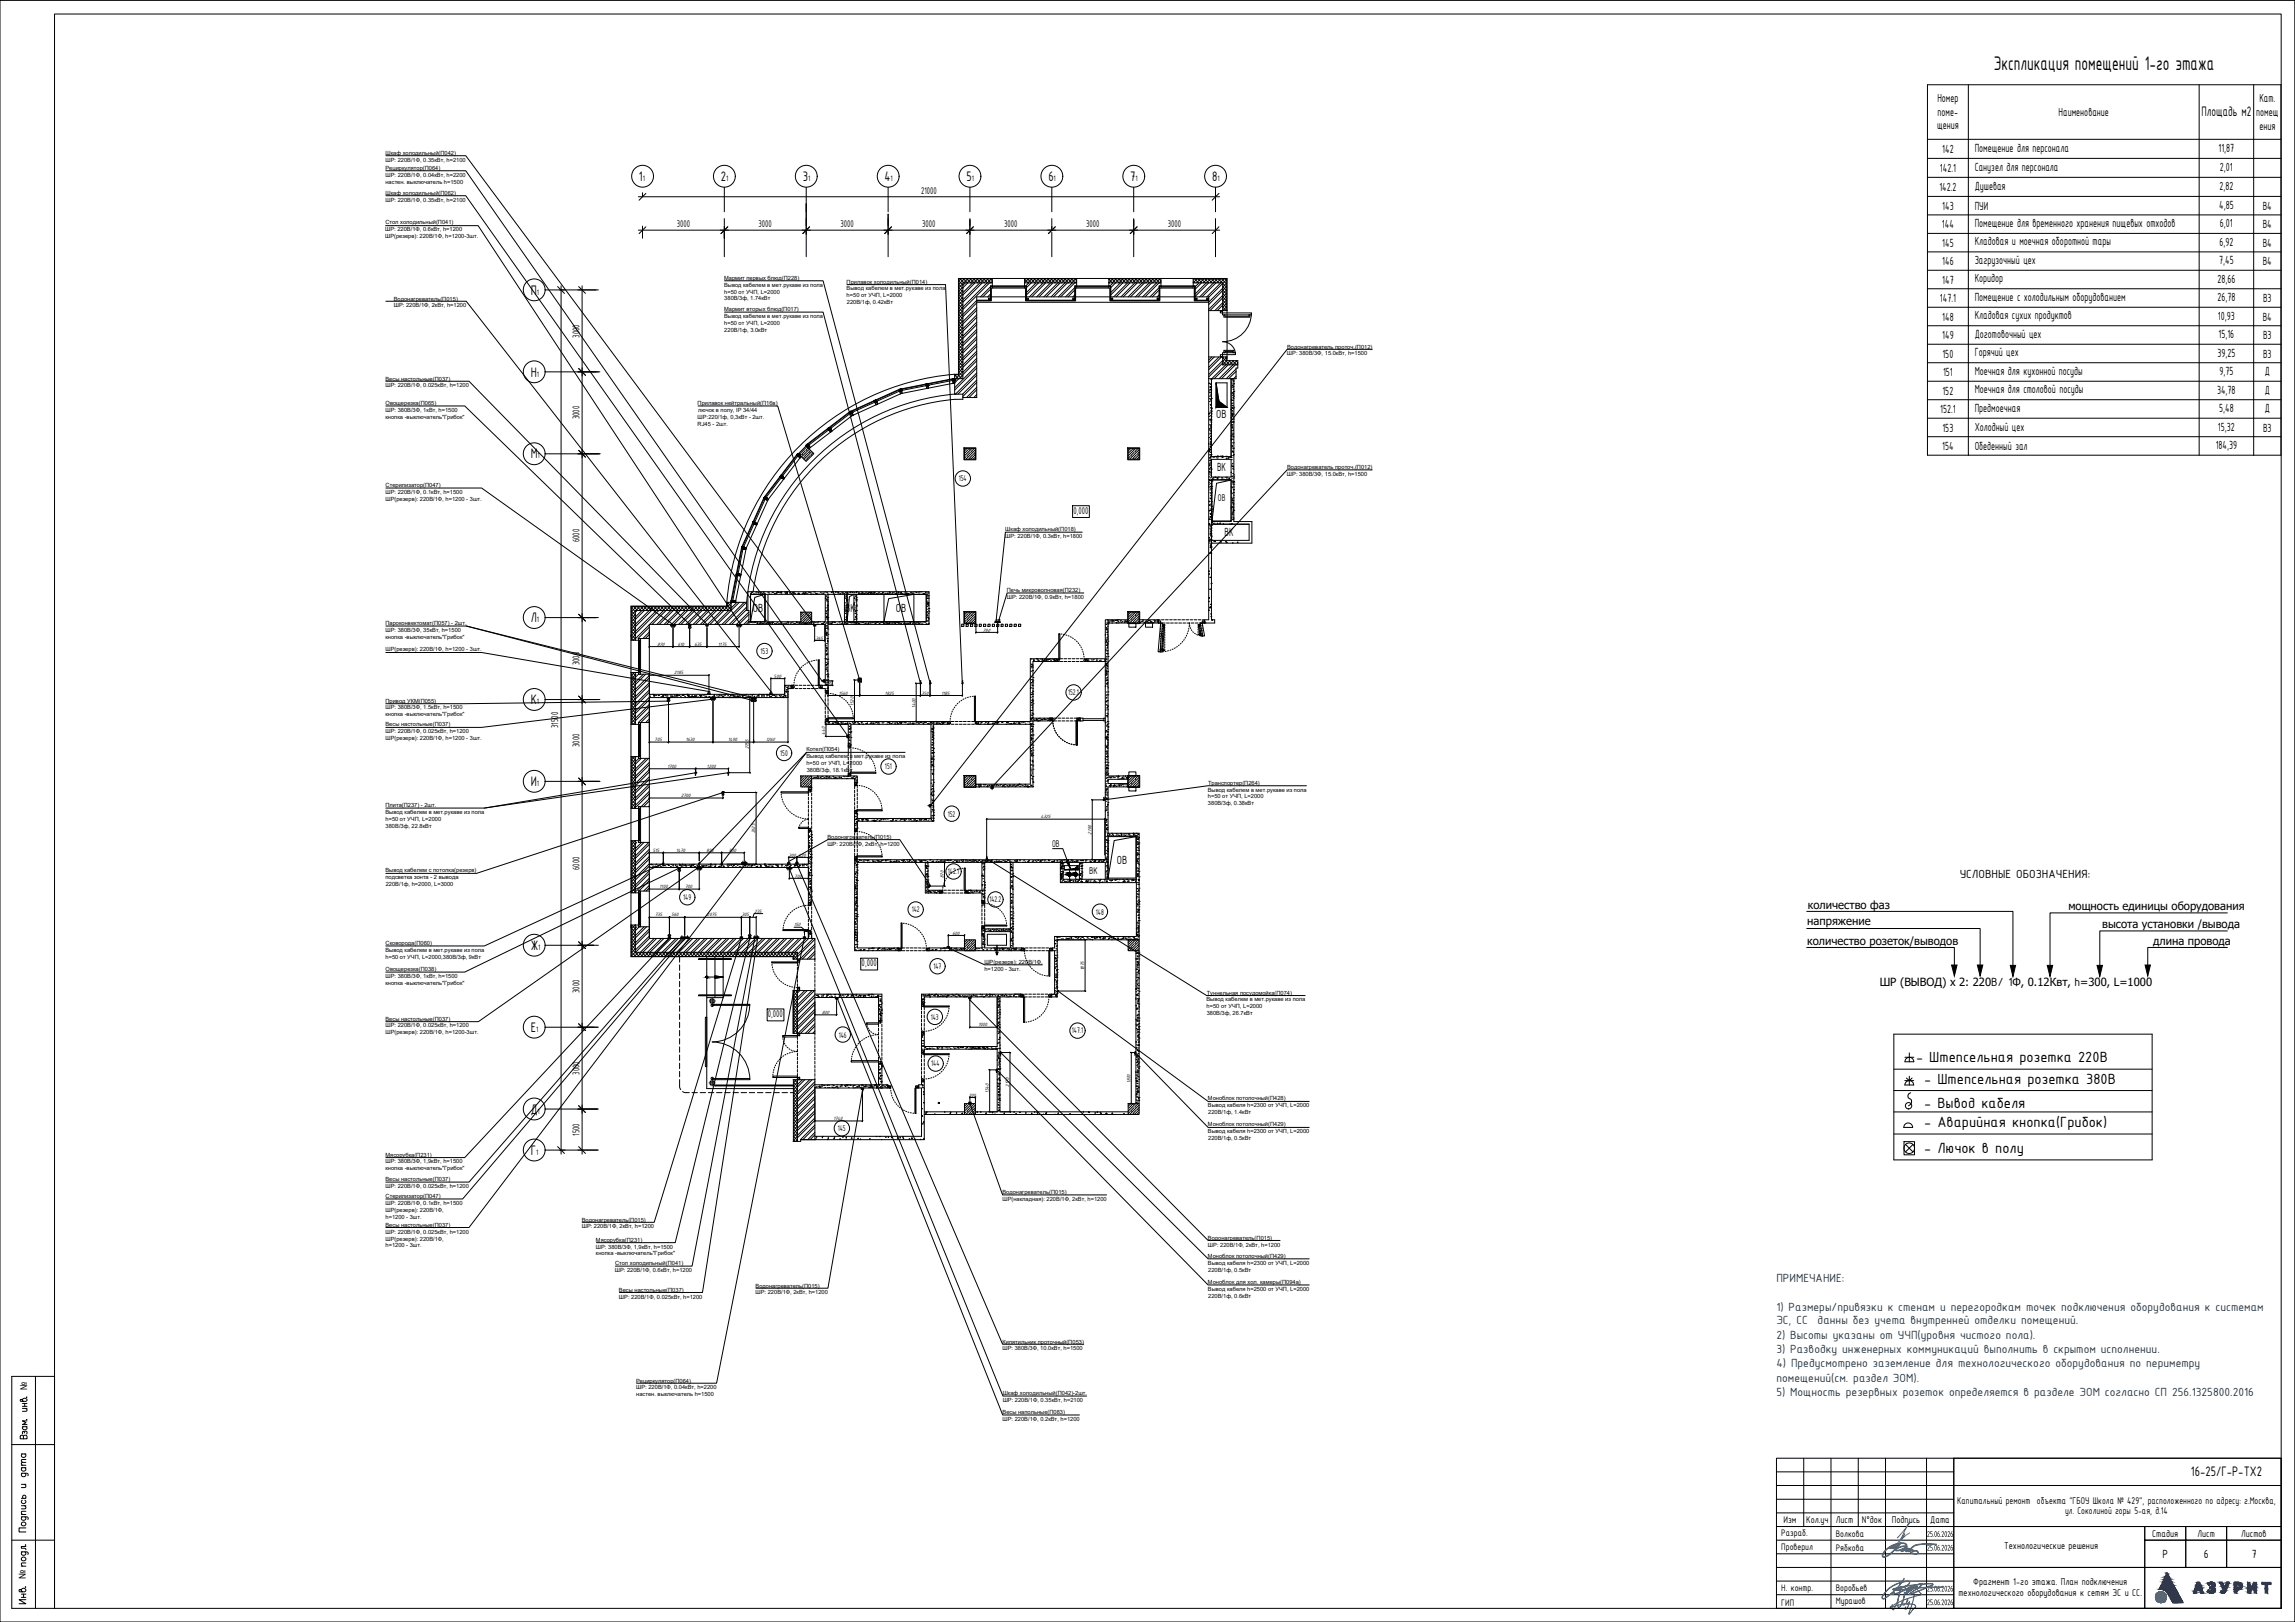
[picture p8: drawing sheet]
<svg xmlns="http://www.w3.org/2000/svg" width="841mm" height="594mm" viewBox="0 0 841 594" stroke-linecap="round" stroke-linejoin="round" font-family="sans-serif">
<defs><g id="words">
<text font-size="7.8" x="730.7" y="25.7">Экспликация помещений 1-го этажа</text>
<g font-size="5.8">
<text x="702.1" y="389.1">- Штепсельная розетка 220В</text>
<text x="705.1" y="396.9">- Штепсельная розетка 380В</text>
<text x="705.1" y="405.9">- Вывод кабеля</text>
<text x="705.1" y="412.8">- Аварийная кнопка(Грибок)</text>
<text x="705.1" y="422.3">- Лючок в полу</text>
</g>
<g font-size="5.4">
<text x="806.7" y="42.5">Площадь м2</text>
<text x="234.1" y="66.3">1</text>
<text x="264.2" y="66.3">2</text>
<text x="294.2" y="66.3">3</text>
<text x="324.1" y="66.3">4</text>
<text x="354.2" y="66.3">5</text>
<text x="384.2" y="66.3">6</text>
<text x="414.1" y="66.3">7</text>
<text x="444.2" y="66.3">8</text>
<text x="194.5" y="107.9">П</text>
<text x="194.5" y="137.9">Н</text>
<text x="194.5" y="167.9">М</text>
<text x="194.5" y="227.9">Л</text>
<text x="194.5" y="258">К</text>
<text x="194.5" y="287.9">И</text>
<text x="194.5" y="348">Ж</text>
<text x="194.5" y="377.9">Е</text>
<text x="194.5" y="407.9">Д</text>
<text x="194.5" y="422.9">Г</text>
<text x="802.9" y="540.7">16-25/Г-Р-ТХ2</text>
</g>
<g font-size="4.7">
<text x="710" y="37.3">Номер</text>
<text x="828" y="37.5">Кат.</text>
<text x="709.8" y="47.3">щения</text>
<text x="710.1" y="42.3">поме-</text>
<text x="754.4" y="42.5">Наименование</text>
<text x="826.8" y="42.5">помещ</text>
<text x="828" y="47.5">ения</text>
<text x="711.8" y="56">142</text>
<text x="723.6" y="55.6">Помещение для персонала</text>
<text x="813" y="55.7">11,87</text>
<text x="710.9" y="63">142.1</text>
<text x="723.6" y="62.5">Санузел для персонала</text>
<text x="813.5" y="62.7">2,01</text>
<text x="710.7" y="69.9">142.2</text>
<text x="723.6" y="69.5">Душевая</text>
<text x="813.3" y="69.7">2,82</text>
<text x="711.8" y="76.8">143</text>
<text x="723.6" y="76.8">ПУИ</text>
<text x="813.2" y="76.5">4,85</text>
<text x="829.2" y="76.8">В4</text>
<text x="711.6" y="83.6">144</text>
<text x="723.6" y="83.2">Помещение для временного хранения пищевых отходов</text>
<text x="813.5" y="83.3">6,01</text>
<text x="829.2" y="83.6">В4</text>
<text x="723.6" y="89.9">Кладовая и моечная оборотной тары</text>
<text x="711.8" y="90.4">145</text>
<text x="813.3" y="90.1">6,92</text>
<text x="829.2" y="90.4">В4</text>
<text x="711.8" y="97.1">146</text>
<text x="723.6" y="96.7">Загрузочный цех</text>
<text x="813.2" y="96.8">7,45</text>
<text x="829.2" y="97.1">В4</text>
<text x="711.8" y="103.9">147</text>
<text x="723.6" y="103.4">Коридор</text>
<text x="812.6" y="103.6">28,66</text>
<text x="710.9" y="110.7">147.1</text>
<text x="723.6" y="110.2">Помещение с холодильным оборудованием</text>
<text x="812.6" y="110.4">26,78</text>
<text x="829.3" y="110.7">В3</text>
<text x="711.8" y="117.4">148</text>
<text x="723.6" y="117">Кладовая сухих продуктов</text>
<text x="812.8" y="117.2">10,93</text>
<text x="829.2" y="117.4">В4</text>
<text x="711.8" y="124.2">149</text>
<text x="723.6" y="124">Доготовочный цех</text>
<text x="813" y="123.9">15,16</text>
<text x="829.3" y="124.2">В3</text>
<text x="711.8" y="131">150</text>
<text x="723.6" y="130.5">Горячий цех</text>
<text x="812.6" y="130.7">39,25</text>
<text x="829.3" y="131">В3</text>
<text x="712" y="137.7">151</text>
<text x="723.6" y="137.3">Моечная для кухонной посуды</text>
<text x="813.3" y="137.4">9,75</text>
<text x="829.9" y="137.5">Д</text>
<text x="711.8" y="144.5">152</text>
<text x="723.6" y="144.1">Моечная для столовой посуды</text>
<text x="812.5" y="144.2">34,78</text>
<text x="829.9" y="144.3">Д</text>
<text x="445.7" y="153.2">ОВ</text>
<text x="711" y="151.3">152.1</text>
<text x="723.6" y="150.8">Предмоечная</text>
<text x="813.2" y="151">5,48</text>
<text x="829.9" y="151.1">Д</text>
<text x="711.8" y="158">153</text>
<text x="723.6" y="157.8">Холодный цех</text>
<text x="812.8" y="157.7">15,32</text>
<text x="829.3" y="158">В3</text>
<text x="711.8" y="164.8">154</text>
<text x="723.6" y="164.8">Обеденный зал</text>
<text x="812" y="164.5">184,39</text>
<text x="446" y="172.6">ВК</text>
<text x="448.7" y="196.3">ВК</text>
<text x="275.9" y="224.2">ОВ</text>
<text x="310" y="224.1">ВК</text>
<text x="328.3" y="224.2">ОВ</text>
<text x="409.3" y="316.4">ОВ</text>
<text x="718.1" y="321.6">УСЛОВНЫЕ ОБОЗНАЧЕНИЯ:</text>
<text x="792.4" y="570.6">Р</text>
<text x="807.6" y="570.6">6</text>
<text x="825.2" y="570.6">7</text>
</g>
<g font-size="4.7" fill="#163d5c">
<text x="651" y="469.7">ПРИМЕЧАНИЕ:</text>
<text x="651" y="480">1) Размеры/привязки к стенам и перегородкам точек подключения оборудования к системам</text>
<text x="651" y="485">ЭС, СС</text>
<text x="666.1" y="485">данны без учета внутренней отделки помещений.</text>
<text x="651" y="490.3">2) Высоты указаны от УЧП(уровня чистого пола).</text>
<text x="651" y="495.6">3) Разводку инженерных коммуникаций выполнить в скрытом исполнении.</text>
<text x="651" y="500.9">4) Предусмотрено заземление для технологического оборудования по периметру</text>
<text x="651" y="506.2">помещений(см. раздел ЭОМ).</text>
<text x="651" y="511.5">5) Мощность резервных розеток определяется в разделе ЭОМ согласно СП 256.1325800.2016</text>
</g>
<g font-size="4.1">
<text x="662.5" y="332.9">количество фаз</text>
<text x="758" y="333.5">мощность единицы оборудования</text>
<text x="662.3" y="338.9">напряжение</text>
<text x="770.4" y="340">высота установки /вывода</text>
<text x="662.3" y="346.1">количество розеток/выводов</text>
<text x="789.1" y="346">длина провода</text>
<text x="688.8" y="361.2">ШР (ВЫВОД) х 2: 220B/ 1Ф, 0.12Квт, h=300, L=1000</text>
</g>
<g font-size="3.9">
<text x="337.6" y="71.1">21000</text>
<text x="248" y="83.3">3000</text>
<text x="278" y="83.3">3000</text>
<text x="308" y="83.3">3000</text>
<text x="338" y="83.3">3000</text>
<text x="368" y="83.3">3000</text>
<text x="398" y="83.3">3000</text>
<text x="428" y="83.3">3000</text>
<text x="212.3" y="123.7" transform="rotate(-90 212.3 123.7)">3000</text>
<text x="212.3" y="153.6" transform="rotate(-90 212.3 153.6)">3000</text>
<text x="446.3" y="183.4">ОВ</text>
<text x="393.4" y="188.2">0,000</text>
<text x="212.3" y="198.6" transform="rotate(-90 212.3 198.6)">6000</text>
<text x="212.3" y="243.6" transform="rotate(-90 212.3 243.6)">3000</text>
<text x="204.6" y="266.6" transform="rotate(-90 204.6 266.6)">31500</text>
<text x="212.3" y="273.7" transform="rotate(-90 212.3 273.7)">3000</text>
<text x="385.6" y="310.3">ОВ</text>
<text x="212.3" y="318.7" transform="rotate(-90 212.3 318.7)">6000</text>
<text x="399.2" y="320.1">ВК</text>
<text x="315.8" y="354">0,000</text>
<text x="212.3" y="363.7" transform="rotate(-90 212.3 363.7)">3000</text>
<text x="281.4" y="372.5">0,000</text>
<text x="212.3" y="393.7" transform="rotate(-90 212.3 393.7)">3000</text>
<text x="212.3" y="416" transform="rotate(-90 212.3 416)">1500</text>
<text x="717.3" y="550.9">Капитальный ремонт объекта &quot;ГБОУ Школа № 429&quot;, расположенного по адресу: г.Москва,</text>
<text x="653.6" y="557.8">Изм</text>
<text x="661.8" y="557.8">Кол.уч</text>
<text x="672.8" y="557.8">Лист</text>
<text x="682.2" y="557.8">N°док</text>
<text x="693.3" y="557.8">Подпись</text>
<text x="707.3" y="557.7">Дата</text>
<text x="756.8" y="554.7">ул. Соколиной горы 5-ая, д.14</text>
<text x="788.7" y="562.8">Стадия</text>
<text x="805.3" y="562.8">Лист</text>
<text x="821.3" y="562.8">Листов</text>
<text x="734.5" y="567.5">Технологические решения</text>
<text x="723.1" y="580.5">Фрагмент 1-го этажа. План подключения</text>
<text x="717.7" y="584.6">технологического оборудования к сетям ЭС и СС.</text>
</g>
<g font-size="3.7">
<text x="652.8" y="562.5">Разраб.</text>
<text x="672.8" y="563">Волкова</text>
<text x="652.8" y="567.7">Проверил</text>
<text x="672.8" y="568.1">Рябкова</text>
<text x="652.8" y="582.7">Н. контр.</text>
<text x="672.8" y="582.7">Воробьев</text>
<text x="672.8" y="587.6">Мурашов</text>
<text x="652.8" y="588.3">ГИП</text>
</g>
<g font-size="3.5">
<text x="9.9" y="509.1" transform="rotate(-90 9.9 509.1)">№</text>
<text x="9.5" y="578.3" transform="rotate(-90 9.5 578.3)">№</text>
</g>
<g font-size="3.3">
<text x="351.3" y="176.3">154</text>
<text x="278.7" y="239.5">153</text>
<text x="391.4" y="254.7">152.1</text>
<text x="285.9" y="276.9">150</text>
<text x="324.3" y="281.8">151</text>
<text x="347.3" y="299.1">152</text>
<text x="347.4" y="320.2">142.1</text>
<text x="250.4" y="329.7">149</text>
<text x="334.1" y="334.2">142</text>
<text x="362.6" y="330.5">142.2</text>
<text x="401.6" y="335">148</text>
<text x="342.1" y="355">147</text>
<text x="341.1" y="373.5">143</text>
<text x="307.3" y="380">146</text>
<text x="392.8" y="378.5">147.1</text>
<text x="341.3" y="390.6">144</text>
<text x="307" y="414.3">145</text>
</g>
<g font-size="3.1">
<text x="235.5" y="66.3">1</text>
<text x="266.1" y="66.3">1</text>
<text x="296.1" y="66.3">1</text>
<text x="326.4" y="66.3">1</text>
<text x="356.1" y="66.3">1</text>
<text x="386.1" y="66.3">1</text>
<text x="416.1" y="66.3">1</text>
<text x="446.1" y="66.3">1</text>
<text x="196.7" y="107.9">1</text>
<text x="196.7" y="137.9">1</text>
<text x="197" y="167.9">1</text>
<text x="196.7" y="227.9">1</text>
<text x="196.7" y="258">1</text>
<text x="196.7" y="287.9">1</text>
<text x="197.3" y="348">1</text>
<text x="196.4" y="377.9">1</text>
<text x="197" y="407.9">1</text>
<text x="196.4" y="422.9">1</text>
</g>
<g font-size="2.1">
<text x="141.3" y="56.7">Шкаф холодильный(П042)</text>
<text x="141.3" y="59.3">ШР: 220В/1Ф, 0.35кВт, h=2100</text>
<text x="141.3" y="62.2">Рециркулятор(П064)</text>
<text x="141.3" y="64.8">ШР: 220В/1Ф, 0.04кВт, h=2200</text>
<text x="141.3" y="67.3">настен. выключатель h=1500</text>
<text x="141.3" y="71.4">Шкаф холодильный(П062)</text>
<text x="141.3" y="73.9">ШР: 220В/1Ф, 0.35кВт, h=2100</text>
<text x="141.2" y="82.2">Стол холодильный(П041)</text>
<text x="141.1" y="84.8">ШР: 220В/1Ф, 0.6кВт, h=1200</text>
<text x="141.1" y="87.3">ШР(резерв): 220В/1Ф, h=1200-3шт.</text>
<text x="265.3" y="102.5">Мармит первых блюд(П228)</text>
<text x="265.3" y="105">Вывод кабелем в мет.рукаве из пола</text>
<text x="265.4" y="107.5">h=50 от УЧП, L=2000</text>
<text x="310.3" y="103.9">Прилавок холодильный(П014)</text>
<text x="310.3" y="106.4">Вывод кабелем в мет.рукаве из пола</text>
<text x="144.3" y="110.1">Водонагреватель(П015)</text>
<text x="144.3" y="112.6">ШР: 220В/1Ф, 2кВт, h=1200</text>
<text x="265.3" y="113.9">Мармит вторых блюд(П017)</text>
<text x="265.4" y="110">380В/3ф, 1.74кВт</text>
<text x="310.3" y="108.9">h=50 от УЧП, L=2000</text>
<text x="310.3" y="111.4">220В/1ф, 0.42кВт</text>
<text x="265.3" y="116.5">Вывод кабелем в мет.рукаве из пола</text>
<text x="265.4" y="119">h=50 от УЧП, L=2000</text>
<text x="265.4" y="121.5">220В/1ф, 3.0кВт</text>
<text x="471.6" y="130.2">ШР: 380В/3Ф, 15.0кВт, h=1500</text>
<text x="471.6" y="127.7">Водонагреватель проточ.(П012)</text>
<text x="141.3" y="139.4">Весы настольные(П037)</text>
<text x="141.3" y="141.9">ШР: 220В/1Ф, 0.025кВт, h=1200</text>
<text x="141.3" y="148.3">Овощерезка(П065)</text>
<text x="255.7" y="148.4">Прилавок нейтральный(П16в)</text>
<text x="141.3" y="150.8">ШР: 380В/3Ф, 1кВт, h=1500</text>
<text x="141.3" y="153.4">кнопка -выключатель&quot;Грибок&quot;</text>
<text x="255.7" y="153.4">ШР:220/1ф, 0,3кВт - 2шт.</text>
<text x="255.7" y="156">RJ45 - 2шт.</text>
<text x="255.8" y="150.9">лючок в полу, IP 34/44</text>
<text x="471.6" y="171.8">Водонагреватель проточ.(П012)</text>
<text x="141.3" y="178.4">Стерилизатор(П047)</text>
<text x="471.6" y="174.3">ШР: 380В/3Ф, 15.0кВт, h=1500</text>
<text x="141.3" y="180.9">ШР: 220В/1Ф, 0.1кВт, h=1500</text>
<text x="141.3" y="183.4">ШР(резерв): 220В/1Ф, h=1200 - 3шт.</text>
<text x="368.4" y="194.7">Шкаф холодильный(П018)</text>
<text x="368.4" y="197.2">ШР: 220В/1Ф, 0.3кВт, h=1800</text>
<text x="369" y="216.9">Печь микроволновая(П232)</text>
<text x="369" y="219.4">ШР: 220В/1Ф, 0.9кВт, h=1800</text>
<text x="141.3" y="228.9">Пароконвектомат(П057) - 2шт.</text>
<text x="141.3" y="231.4">ШР: 380В/3Ф, 35кВт, h=1500</text>
<text x="141.3" y="233.9">кнопка -выключатель&quot;Грибок&quot;</text>
<text x="141.3" y="238.6">ШР(резерв): 220В/1Ф, h=1200 - 3шт.</text>
<text x="141.3" y="257.4">Привод УКМ(П055)</text>
<text x="141.3" y="259.9">ШР: 380В/3Ф, 1.5кВт, h=1500</text>
<text x="141.3" y="262.4">кнопка -выключатель&quot;Грибок&quot;</text>
<text x="141.3" y="266">Весы настольные(П037)</text>
<text x="141.3" y="268.5">ШР: 220В/1Ф, 0.025кВт, h=1200</text>
<text x="141.3" y="271.1">ШР(резерв): 220В/1Ф, h=1200 - 3шт.</text>
<text x="295.5" y="275.2">Котел(П054)</text>
<text x="295.5" y="277.7">Вывод кабелем в мет.рукаве из пола</text>
<text x="295.5" y="280.2">h=50 от УЧП, L=2000</text>
<text x="295.6" y="282.8">380В/3ф, 18.1кВт</text>
<text x="442.7" y="287.4">Транспортер(П264)</text>
<text x="442.6" y="289.9">Вывод кабелем в мет.рукаве из пола</text>
<text x="442.6" y="292.5">h=50 от УЧП, L=2000</text>
<text x="141.3" y="295.6">Плита(П237) - 2шт.</text>
<text x="141.3" y="298.1">Вывод кабелем в мет.рукаве из пола</text>
<text x="442.7" y="295">380В/3ф, 0.38кВт</text>
<text x="141.3" y="300.6">h=50 от УЧП, L=2000</text>
<text x="141.3" y="303.1">380В/3ф, 22.8кВт</text>
<text x="303.2" y="309.8">ШР: 220В/1Ф, 2кВт, h=1200</text>
<text x="303.2" y="307.3">Водонагреватель(П015)</text>
<text x="141.3" y="319.5">Вывод кабелем с потолка(резерв)</text>
<text x="141.3" y="322">подсветка зонта - 2 вывода</text>
<text x="141.4" y="324.5">220В/1ф, h=2000, L=3000</text>
<text x="141.3" y="346.1">Сковорода(П060)</text>
<text x="141.3" y="348.6">Вывод кабелем в мет.рукаве из пола</text>
<text x="141.3" y="351.1">h=50 от УЧП, L=2000,380В/3ф, 9кВт</text>
<text x="360.7" y="353.1">ШР(резерв): 220В/1Ф,</text>
<text x="141.3" y="358.2">ШР: 380В/3Ф, 1кВт, h=1500</text>
<text x="141.3" y="355.6">Овощерезка(П038)</text>
<text x="360.8" y="355.6">h=1200 - 3шт.</text>
<text x="141.3" y="360.7">кнопка -выключатель&quot;Грибок&quot;</text>
<text x="442.3" y="364.3">Туннельная посудомойка(П074)</text>
<text x="442.1" y="366.8">Вывод кабелем в мет.рукаве из пола</text>
<text x="442.2" y="369.3">h=50 от УЧП, L=2000</text>
<text x="442.2" y="371.8">380В/3ф, 26.7кВт</text>
<text x="141.3" y="373.8">Весы настольные(П037)</text>
<text x="141.3" y="376.3">ШР: 220В/1Ф, 0.025кВт, h=1200</text>
<text x="141.3" y="378.8">ШР(резерв): 220В/1Ф, h=1200-3шт.</text>
<text x="442.7" y="403">Моноблок потолочный(П428)</text>
<text x="442.7" y="405.6">Вывод кабеля h=2300 от УЧП, L=2000</text>
<text x="442.7" y="412.6">Моноблок потолочный(П429)</text>
<text x="442.8" y="408.1">220В/1ф, 1.4кВт</text>
<text x="442.7" y="415.1">Вывод кабеля h=2300 от УЧП, L=2000</text>
<text x="442.8" y="417.6">220В/1ф, 0.5кВт</text>
<text x="141.3" y="423.6">Мясорубка(П231)</text>
<text x="141.3" y="426.1">ШР: 380В/3Ф, 1,9кВт, h=1500</text>
<text x="141.3" y="428.7">кнопка -выключатель&quot;Грибок&quot;</text>
<text x="141.3" y="432.7">Весы настольные(П037)</text>
<text x="141.3" y="435.2">ШР: 220В/1Ф, 0.025кВт, h=1200</text>
<text x="367.4" y="437.2">Водонагреватель(П015)</text>
<text x="141.3" y="441.4">ШР: 220В/1Ф, 0.1кВт, h=1500</text>
<text x="141.3" y="443.9">ШР(резерв): 220В/1Ф,</text>
<text x="141.3" y="438.8">Стерилизатор(П047)</text>
<text x="367.4" y="439.8">ШР(накладная): 220В/1Ф, 2кВт, h=1200</text>
<text x="141.3" y="446.4">h=1200 - 3шт.</text>
<text x="141.3" y="449.3">Весы настольные(П037)</text>
<text x="213.2" y="447.4">Водонагреватель(П015)</text>
<text x="213.2" y="449.9">ШР: 220В/1Ф, 2кВт, h=1200</text>
<text x="141.3" y="451.9">ШР: 220В/1Ф, 0.025кВт, h=1200</text>
<text x="141.3" y="454.4">ШР(резерв): 220В/1Ф,</text>
<text x="218.4" y="454.8">Мясорубка(П231)</text>
<text x="442.7" y="454">Водонагреватель(П015)</text>
<text x="141.3" y="456.9">h=1200 - 3шт.</text>
<text x="218.4" y="457.3">ШР: 380В/3Ф, 1,9кВт, h=1500</text>
<text x="218.4" y="459.8">кнопка -выключатель&quot;Грибок&quot;</text>
<text x="442.7" y="456.6">ШР: 220В/1Ф, 2кВт, h=1200</text>
<text x="442.7" y="460.7">Моноблок потолочный(П429)</text>
<text x="225.3" y="466">ШР: 220В/1Ф, 0.6кВт, h=1200</text>
<text x="225.4" y="463.5">Стол холодильный(П041)</text>
<text x="442.7" y="463.2">Вывод кабеля h=2300 от УЧП, L=2000</text>
<text x="442.8" y="465.8">220В/1ф, 0.5кВт</text>
<text x="226.8" y="473.1">Весы настольные(П037)</text>
<text x="276.9" y="471.6">Водонагреватель(П015)</text>
<text x="442.7" y="470.3">Моноблок для хол. камеры(П094а)</text>
<text x="442.7" y="472.8">Вывод кабеля h=2500 от УЧП, L=2000</text>
<text x="226.8" y="475.6">ШР: 220В/1Ф, 0.025кВт, h=1200</text>
<text x="276.9" y="474.1">ШР: 220В/1Ф, 2кВт, h=1200</text>
<text x="442.8" y="475.3">220В/1ф, 0.6кВт</text>
<text x="367.4" y="492.1">Кипятильник проточный(П053)</text>
<text x="367.4" y="494.6">ШР: 380В/3Ф, 10.0кВт, h=1500</text>
<text x="233.1" y="506.4">Рециркулятор(П064)</text>
<text x="233.1" y="508.9">ШР: 220В/1Ф, 0.04кВт, h=2200</text>
<text x="233.2" y="511.4">настен. выключатель h=1500</text>
<text x="367.5" y="511">Шкаф холодильный(П042)-2шт.</text>
<text x="367.5" y="513.6">ШР: 220В/1Ф, 0.35кВт, h=2100</text>
<text x="367.4" y="520.5">ШР: 220В/1Ф, 0.2кВт, h=1200</text>
<text x="367.4" y="518">Весы напольные(П083)</text>
</g>
<g font-size="1.9">
<text x="360.1" y="231.3">790</text>
<text x="240.8" y="236.5">870</text>
<text x="248.4" y="236.5">610</text>
<text x="254.5" y="236.5">635</text>
<text x="263.2" y="236.5">1175</text>
<text x="299" y="234.3">365</text>
<text x="247.1" y="247">2185</text>
<text x="283.6" y="248.2">500</text>
<text x="304.7" y="251.6" transform="rotate(-90 304.7 251.6)">160</text>
<text x="307.4" y="254.4">1560</text>
<text x="324.3" y="254.4">1825</text>
<text x="337.7" y="254.4">350</text>
<text x="345" y="254.4">1185</text>
<text x="312.8" y="258.5" transform="rotate(-90 312.8 258.5)">1520</text>
<text x="335.4" y="259.2" transform="rotate(-90 335.4 259.2)">1400</text>
<text x="302.4" y="269" transform="rotate(-90 302.4 269)">440</text>
<text x="239.9" y="271.5">705</text>
<text x="251.3" y="271.5">1630</text>
<text x="266.8" y="271.5">1490</text>
<text x="274.4" y="274.5" transform="rotate(-90 274.4 274.5)">2755</text>
<text x="280.6" y="271.5">1260</text>
<text x="244.6" y="281.2">1700</text>
<text x="259.1" y="281.3">1200</text>
<text x="249.6" y="292">2700</text>
<text x="381.3" y="299.7">4325</text>
<text x="276.8" y="305.2" transform="rotate(-90 276.8 305.2)">2625</text>
<text x="400" y="305.7" transform="rotate(-90 400 305.7)">2190</text>
<text x="239.2" y="312.1">515</text>
<text x="247.8" y="312.1">1470</text>
<text x="258.9" y="312.1">820</text>
<text x="267.2" y="312.1">830</text>
<text x="289.1" y="313.7">300</text>
<text x="292.6" y="313.7">420</text>
<text x="291.2" y="321.4">700</text>
<text x="345.8" y="321.7" transform="rotate(-90 345.8 321.7)">870</text>
<text x="241.7" y="325.3">1100</text>
<text x="251" y="325.3">700</text>
<text x="240.1" y="335.6">735</text>
<text x="246" y="335.7">560</text>
<text x="259.1" y="335.6">2075</text>
<text x="271.8" y="335.7">305</text>
<text x="276.5" y="334.3">235</text>
<text x="290.9" y="339.3">150</text>
<text x="349" y="342.3">600</text>
<text x="397.3" y="355.4" transform="rotate(-90 397.3 355.4)">1875</text>
<text x="301.2" y="371.4">800</text>
<text x="358.6" y="375.9">1000</text>
<text x="355" y="401.7">200</text>
<text x="362.3" y="400.4" transform="rotate(-90 362.3 400.4)">1540</text>
<text x="369.8" y="398.1" transform="rotate(-90 369.8 398.1)">2170</text>
<text x="414.2" y="396.7" transform="rotate(-90 414.2 396.7)">1870</text>
<text x="305.4" y="410.3">1740</text>
</g>
</g></defs>
<g fill="none" stroke="#000" stroke-width=".37">
<path d="M265.4 68.6v9M295.4 68.6v9M325.5 68.6v9M355.4 68.6v9M385.4 68.6v9M415.5 68.6v9M445.4 68.6v9M265.4 80.1v2.5M265.4 85.1v8.9M295.4 80.1v2.5M295.4 85.1v8.9M325.5 80.1v2.5"/>
<path d="M325.5 85.1v8.9M355.4 80.1v2.5M355.4 85.1v8.9M385.4 80.1v2.5M385.4 85.1v8.9M415.5 80.1v2.5M415.5 85.1v8.9M445.4 80.1v2.5M445.4 85.1v8.9M199.7 106.2h19.6M199.7 136.2h19.6M199.7 166.2h19.6"/>
<path d="M199.7 226.2h19.6M199.7 256.2h19.6M199.7 286.2h19.6M199.7 346.2h19.6M199.7 376.2h19.6M199.7 406.2h19.6M199.7 421.2h19.6"/>
<circle cx="235.5" cy="64.6" r="4"/>
<circle cx="265.5" cy="64.6" r="4"/>
<circle cx="295.5" cy="64.6" r="4"/>
<circle cx="325.5" cy="64.6" r="4"/>
<circle cx="355.5" cy="64.6" r="4"/>
<circle cx="385.5" cy="64.6" r="4"/>
<circle cx="415.5" cy="64.6" r="4"/>
<circle cx="445.5" cy="64.6" r="4"/>
<circle cx="195.8" cy="106.2" r="4"/>
<circle cx="195.8" cy="136.2" r="4"/>
<circle cx="195.8" cy="166.2" r="4"/>
<circle cx="195.8" cy="226.2" r="4"/>
<circle cx="195.8" cy="256.2" r="4"/>
<circle cx="195.8" cy="286.2" r="4"/>
<circle cx="195.8" cy="346.2" r="4"/>
<circle cx="195.8" cy="376.2" r="4"/>
<circle cx="195.8" cy="406.2" r="4"/>
<circle cx="195.8" cy="421.2" r="4"/>
</g>
<g fill="none" stroke="#000" stroke-width=".37">
<path d="M233.9 72.1h213.1M235.5 70.6v1.5M295.4 74.6v11.2M325.5 78.4v7.4M445.4 70.6v1.5M233.9 84.3h213.1M235.5 82.8v4.5M265.4 82.8v4.5M355.4 80.5v5.3M385.4 82.8v1.5M415.5 80.5v5.3M445.4 80.5v5.3"/>
<path d="M205.1 106.2h2M205.6 104.7v318M211.8 106.2h6.6M213.3 104.7v318M211.8 136.2h8M211.8 166.2h8.1M211.8 226.2h6.6M211.8 256.2h8M211.8 286.2h8M211.8 346.2h5.8M211.8 376.2h7.1M211.8 406.2h7.1"/>
<path d="M205.1 421.2h2M211.8 421.2h7.1"/>
</g>
<!-- layer: 0 -->
<g fill="none" stroke="#000" stroke-width=".37">
<path d="M236.7 70.8l-2.5 2.5M446.7 70.8l-2.5 2.5M236.7 83.1l-2.5 2.5M266.7 83.1l-2.5 2.5M296.7 83.1l-2.5 2.5M326.7 83.1l-2.5 2.5M356.7 83.1l-2.5 2.5M386.7 83.1l-2.5 2.5M416.7 83.1l-2.5 2.5M446.7 83.1l-2.5 2.5M204.3 105l2.5 2.5M212 105l2.5 2.5"/>
<path d="M363 105.5v4.5h-5.1M363.1 105.5v4.6h-5.2M363.3 105.5v4.7h-5.4M375.8 105.5v4.7h18.4v-4.7M376 105.5v4.6h18v-4.6M376.1 104.8v5.2h17.8v-3.8M406.7 105.5v4.7h18.3v-4.7M406.9 105.5v4.6h18v-4.6M407 104.8v5.2h17.8v-3.8M437.6 105.5v4.7h5.3M437.8 105.5v4.6h5.1M437.9 104.8v5.2h5"/>
<path d="M212 135l2.5 2.5M212 164.9l2.5 2.5M353.2 164h4.4v4.4h-4.4zM413.3 164h4.4v4.4h-4.4zM212 225l2.5 2.5M238.1 236.6l-.4 .4M246.8 236.6l-.3 .4M252.9 236.6l-.3 .4M259.3 236.6l-.4 .4M271.1 236.6l-.4 .4M298.7 234.4l-.3 .4M302.4 234.4l-.4 .4"/>
<path d="M353.2 224h4.4v4.4h-4.4zM357.8 231.5l-.3 .3M365.8 231.5l-.4 .3M413.3 224h4.4v4.4h-4.4zM212 254.9l2.5 2.5M238.1 247.1l-.4 .4M260 247.1l-.4 .4M274.5 255.3l.5 .4M282.7 248.3l-.4 .4M287.8 248.3l-.4 .4M303.6 254.5l-.4 .4M304.8 249.2l.4 .4"/>
<path d="M304.8 250.8l.4 .4M313 248.9l.4 .4M315.3 254.5l-.5 .4M335.5 250.1l.4 .4M337.5 254.5l-.4 .4M341 254.5l-.4 .4M352.8 254.5l-.3 .4M238.1 271.6l-.4 .4M245.2 271.6l-.4 .4M261.5 271.6l-.4 .4M276.4 271.6l-.4 .4M289 271.6l-.4 .4"/>
<path d="M302.5 265.1l.4 .4M302.5 269.5l.4 .4M313 264.1l.4 .4M335.5 264.1l.4 .4M212 285l2.5 2.5M238.1 292.1l-.4 .4M238.1 281.4l-.4 .3M255.1 281.4l-.4 .3M265.1 292.1l-.3 .4M267.1 281.4l-.4 .3M274.5 282.8l.5 .4M276.9 290.1l.4 .4"/>
<path d="M353.2 284h4.4v4.4h-4.4zM361.8 299.8l-.4 .4M400 292.8l.5 .4M405 299.8l-.3 .4M413.3 284h4.4v4.4h-4.4zM238.1 312.2l-.4 .4M243.3 312.2l-.4 .4M256.5 312.2l-.5 .4M264.7 312.2l-.5 .4M273 312.2l-.5 .4M276.9 316.3l.4 .4M289.2 313.8l-.4 .5"/>
<path d="M292.2 313.8l-.4 .5M296.5 313.8l-.5 .5M345.9 315.7l.4 .4M400 314.7l.5 .4M238.1 335.8l-.4 .4M238.1 325.5l-.4 .4M245.5 335.8l-.4 .4M249.1 325.5l-.4 .4M251.1 335.8l-.4 .4M256.5 325.5l-.5 .4M271.9 335.8l-.4 .4M275 335.8l-.4 .4"/>
<path d="M277.3 335.8l-.4 .4M289.5 321.5l-.4 .4M296.5 321.5l-.5 .4M345.9 324.4l.4 .4M662.1 333.8h75.6v19.8M816.2 334.4h-65v19.2M212 344.9l2.5 2.5M295 341l-.4 .3M296.5 341l-.5 .3M347.7 342.4l-.4 .4M353.7 342.4l-.5 .4M397.4 344l.4 .4"/>
<path d="M662.1 340.1h63.5v13.4M662.1 347h54.1v6.5M816.2 341h-46.7v12.6M816.2 347h-29.1v6.5M212 375l2.5 2.5M259.9 366.6h2.3M260.3 365.9h1.4v1.4h-1.4zM261 365.6v2.2M298.8 371.5l-.4 .4M306.8 371.5l-.4 .4M317.6 380l-.4 .1M317.6 374.6h4.3v.5h-4.3z"/>
<path d="M317.6 374.6l.1 .4M317.8 375.6v.3M318.1 376.4l.1 .3M318.4 379.6l-.3 .1M318.5 377.2l.2 .3M319.1 377.8l.3 .3M319.3 379.3l-.4 .1M319.8 378.4l.4 .2M320.1 379.2h-.3M320.7 379h.4M320.7 378.7l.3 .2M321.5 378.9h.4l-.3 .1"/>
<path d="M321.9 373.9h.8v.2h-.8zM321.9 374.1h.8v.6l-.8-.1zM355.6 376l-.4 .4M365.6 376l-.3 .4M397.4 362.8l.4 .4M694 378.8h94.7v46h-94.7zM259.8 396.6h2.3M260.3 396h1.4v1.4h-1.4zM261 395.5v2.3M312 388.5h9.9v.5h-9.9zM312 388.6v.4M312 387.7v.3"/>
<path d="M312.2 386.8l-.1 .4M312.5 385.9l-.2 .4M312.8 385.1l-.2 .3M313.1 384.3l-.1 .3M313.6 383.5l-.2 .3M314.1 382.8l-.2 .2M314.7 382.1l-.2 .3M315.3 381.4l-.2 .3M316.1 380.9l-.3 .2M316.8 380.4l-.3 .2M321.9 389.5l.8 .2zM321.9 389l.8-.2v.7h-.8z"/>
<path d="M362.5 391.6l.3 .4M369.9 385.3l.4 .4M414.4 385.3l.3 .4M694 391.6h94.7M694 399.4h94.7M204.3 420l2.5 2.5M212 420l2.5 2.5M212 405l2.5 2.5M298.8 410.4l-.4 .4M316.2 410.4l-.4 .4M355.6 401.8l-.3 .4M357.6 401.8l-.3 .4"/>
<path d="M362.5 407l.3 .4M369.9 407l.4 .4M414.4 404l.3 .4M694 407.3h94.7M694 415.3h94.7"/>
<circle cx="261" cy="368.2" r=".44"/>
<circle cx="261" cy="395" r=".44"/>
</g>
<path d="M413.7 228.2h2.6v1.5h-2.6zM419.8 228.2h2.6v1.5h-2.6zM413.7 288.2h2.6v1.5h-2.6zM413.7 282.7h2.6v1.5h-2.6z" fill="none" stroke="#000" stroke-width=".37"/>
<g fill="none" stroke="#000" stroke-width=".37">
<path d="M706.3 31h129.6v135.7h-129.6zM721.3 31v135.7M805.9 31v135.7M825.9 31v135.7M706.3 51h129.6M706.3 58h129.6M706.3 65h129.6M706.3 71.9h129.6M706.3 78.7h129.6M706.3 85.5h129.6M706.3 92.3h129.6M706.3 99h129.6"/>
<path d="M706.3 105.8h129.6M706.3 112.5h129.6M706.3 119.3h129.6M706.3 126.1h129.6M706.3 132.9h129.6M706.3 139.6h129.6M706.3 146.4h129.6M706.3 153.2h129.6M706.3 159.9h129.6"/>
</g>
<g fill="none" stroke="#000" stroke-width=".37">
<circle cx="352.8" cy="175.3" r="2.82"/>
<circle cx="280.1" cy="238.5" r="2.82"/>
<circle cx="393.4" cy="253.6" r="2.82"/>
<circle cx="287.3" cy="275.8" r="2.82"/>
<circle cx="325.6" cy="280.7" r="2.82"/>
<circle cx="348.8" cy="298" r="2.82"/>
<circle cx="349.4" cy="319.2" r="2.82"/>
<circle cx="251.9" cy="328.6" r="2.82"/>
<circle cx="335.6" cy="333.1" r="2.82"/>
<circle cx="364.8" cy="329.4" r="2.82"/>
<circle cx="403.1" cy="333.9" r="2.82"/>
<circle cx="343.6" cy="353.9" r="2.82"/>
<circle cx="308.8" cy="378.9" r="2.82"/>
<circle cx="342.6" cy="372.4" r="2.82"/>
<circle cx="394.9" cy="377.5" r="2.82"/>
<circle cx="342.9" cy="389.5" r="2.82"/>
<circle cx="308.5" cy="413.3" r="2.82"/>
</g>
<g fill="none" stroke="#000" stroke-width=".37">
<path d="M141.4 57h29.3l127.8 171.8M141.4 62.5h29.3l130.5 186.9M141.4 71.7h29.3l140.1 198M141.3 82.6h33.9l96.2 146.1M141.4 110.3h29.5l111.6 143M265.5 114.3h36.1l35.7 135.9M265.5 102.8h36.1l39.2 147.4M310.4 104.2h36.1l6.2 146M141.4 139.6h30.5l87.2 89.1M502.9 127.9h-31.2l-130.6 167.1M141.4 148.7h28.9l82.4 80M255.8 148.7h29.2l30.1 100.4"/>
<path d="M141.4 178.7h35.1l70.1 50M502.9 172.1h-31.2l-108.1 116.1M396.6 194.9h-28.2l-3.3 32.1M397.2 217.2h-28.1l-3 9.8M141.4 229.3h29.5l105.7 26.4M141.4 239h35.1l83.3 14.3M170.9 229.3l104.8 27.2v-1M245.7 228.7h1.9l-.5 .5-.5-.5-.2 .5h-.5zM245.7 229.2h1.9M246.2 228.7v1.1M246.6 228.7h.1M246.6 228.7v.1"/>
<path d="M246.7 228.7h.1M246.7 228.8h.1M247.1 228.7v1.1M252.3 228.7h.9l-.5 .5zM252.3 229.7h.9l-.5 .5zM252.3 229.2h.9M252.4 229.5l.3-.3 .4 .3M252.7 228.7h.1M252.7 228.8h.1M252.7 228.7v1M252.8 228.7h.1M258.6 228.7h1l-.5 .5z"/>
<path d="M258.6 229.2h1M259 228.7l.1 .1M259.1 228.7h.1M259.1 228.7v1M269.9 228.7h2l-.5 .5-.6-.5-.2 .5h-.5zM269.9 229.2h2M270.4 228.7v1M271.3 228.7h.1M271.4 228.7v1M298.1 228.7h.9l-.5 .5zM298.1 229.2h.9M298.5 228.8h.1"/>
<path d="M298.5 228.9h.1M298.5 228.7v1.1M298.6 228.8h.1M364.6 227.5h2M364.7 227.7l.6-.1 .3 .4 .5-.5 .5 .5h-2zM365 227h.1M365 227l.1 1M365.1 227h.1M366.1 227h-.1M366.1 227h.1M366.1 227v1M244.5 255.5h1l-.5 .5z"/>
<path d="M244.5 256.5h1l-.5 .5zM244.5 256h1M244.6 256.8h.1M244.6 256.8l-74.3 .9h-28.9M244.6 256.3l.4-.3 .3 .3M245 255.5v1M259.3 253.8h1M259.4 254l.7-.2 .2 .5h-1zM259.8 253.3h.1M259.8 253.3v1M260.3 255.5h1l-.5 .5zM260.3 256h2"/>
<path d="M260.8 255.5v1.1M261.2 256h.1M261.2 256.1l-84.7 10.3h-35.1M261.2 256v.1M261.3 255.6h1l-.5 .4zM261.3 256h.1M261.3 256v.1M261.8 255.6v1M275.2 255.5h2l-.5 .5-.5-.5-.5 .5zM275.2 256.5h2l-.5 .5-.5-.5-.3 .4h-.5zM275.2 256h2M275.4 256.3l.3-.3 .3 .3"/>
<path d="M276.4 256.3l.3-.3 .3 .3M276.6 255.7h.1M276.7 255.5v1M276.7 255.7h.1M282 253.8h1M282.1 254.1l.6-.3 .3 .5h-1zM282.4 253.3l.1 1M282.5 253.3h.1M301.2 249.4h.1M301.2 249.4h1M301.7 248.9v1M301.8 249.1l.4-.2v1l-.4-.2z"/>
<path d="M314.5 248.3h1.1v1.5h-1.1zM314.6 248.6l.9 .9M315 249.1h.1M315.5 248.6l-.9 .9M337.3 250.2h.1M337.3 250.3h.1M337.4 250.3h-.1M340.8 250.3h.1M340.8 250.2h.1M340.9 250.2h.1M352.6 250.2h.1M352.6 250.3h.1"/>
<path d="M352.7 250.3h.1M352.7 250.2v.1M295.6 275.6l-39.4 40.7M309.8 269.7h1.1M310.3 269.2v1M310.4 269.5l.5-.3v1l-.5-.3zM310.8 269.7h.1M310.9 269.7v.1M331.7 275.6h-36.1l-31.1 40.6M254.9 283.1l-77.4 12.9h-36.1M254.9 283h.1M254.9 283.1h.1"/>
<path d="M255 283h.1M264.9 290.3h.1M264.9 290.3l-90.3 29.6h-33.2M265 290.2h.1M265 290.2v.1M265 290.3h.1M267 283l-89.5 13M340.5 294.6v1M340.8 294.7l.2-.1v1l-.5-.5zM341 295v.1M341 295l-1 .1M341.1 295h.1"/>
<path d="M363.1 288.2h1l-.5 .5zM363.1 288.7h1M363.5 288.2l.1 1M363.6 288.3h.1M363.6 288.2h.1M404.5 293h.1M404.5 292.9v.1M478.7 287.8h-36.1l-38.1 5.2M243 316.3l-65.5 30.2h-36.1M243 316.3h.1M243.1 316.2h-.1M243.1 316.2v.1"/>
<path d="M248.4 317.7h1l-.5 .5zM248.4 318.7h1l-.5 .5zM248.4 318.2h1M248.5 318.1h.1M248.5 318.1l-78.2 37.9h-28.9M248.6 318.5l.3-.3 .3 .3M248.9 317.7v1M255.2 317.8h2l-.4 .5-.6-.5-.5 .5zM255.2 318.3h2M255.5 318h.1M255.5 318l-80.2 56.2h-33.9M255.5 317.9l.1 .1"/>
<path d="M255.6 318h.1M255.7 317.8v.9M256.8 317.8v.9M264.4 316.3h.1M264.5 316.2h.1M264.5 316.3h.1M271.7 315.9h2.1M272 316h.5l.3 .4 .5-.5 .5 .5h-2.1zM272.2 315.4v1M273.2 316.4h.1M273.2 316.5l-101.3 133.1h-30.5M273.3 315.4v1"/>
<path d="M273.3 316.4h.1M288.3 317.7h2l-.5 .5-.5-.5-.3 .4h-.5zM288.3 318.2h2M288.5 316h1M288.6 316.2l.5-.2 .4 .5h-1zM288.8 317.7v1M289.1 316.5v-1l14.3-8h26.3l11.3 17M289.2 318.2h.1M289.2 318.2l.1 .1M289.3 318.1v.1M289.3 318.2h.1M289.3 318.3l78.2 193h30.7"/>
<path d="M289.8 317.7v1M291.5 316h1M291.6 316.2l.4-.2 .5 .5h-1zM291.7 315.7l.3 .3 .4-.3M292 315.5v1M292.1 316.5l75.3 175.9h29.7M361.6 314.5l-.1 .1M361.6 314.5v.1M361.6 314.5l80.6 50.1h36.1M340.1 324.1l.5 .4-.5 .5zM340.1 324.5h1M340.6 324.1v.9"/>
<path d="M341.1 324.5h.1M341.1 324.6h.1M244.8 343.2h1M244.9 343.5l.4-.3 .5 .5h-1zM244.9 342.4l.4-.2 .5 .5h-1zM245 342.9l.3 .3 .3-.3M245.3 343.7h.1M245.3 343.8l-75 80.2h-28.9M245.3 343.7v.1M245.3 342.7v1M245.4 343.7l-.1 .1M249.4 343.2h3"/>
<path d="M249.5 343.5l.4-.3 .5 .5 .5-.5 .5 .5 .5-.5 .5 .5h-3zM249.8 343.8h.1M249.8 343.8l-77.9 89.2h-30.5M249.8 343.7h.1M249.8 343.7v.1M249.9 342.7v1M250.9 343.7h.1M250.9 342.7v1.1l-81.4 95.3h-28.1M251 343.7h.1M251.9 342.7v1M271.2 343.2h1M271.2 343.4l.5-.2 .5 .5h-1z"/>
<path d="M271.7 343.7l-32 104h-26.3M271.7 343.8h.1M271.7 343.7h.1M271.7 342.7v1M274.2 343.2h1.1M274.4 342.9l.3 .3 .4-.3M274.5 343.3h.5l.3 .4h-1.1zM274.5 342.3h.5l.3 .4h-1.1zM274.7 343.7h.1M274.7 343.8l-27.3 111.3h-28.8M274.7 342.7v1M276.1 343.2h2"/>
<path d="M276.2 343.4l.4-.2 .5 .5 .5-.5 .5 .5h-2zM276.6 343.8h.1M276.6 343.8l-23 119.9h-28.1M276.6 343.7h.1M276.6 342.7v1M277.6 343.7h.1M277.6 343.7l-20.2 129.7h-30.4M277.6 342.7v1M294.3 343.2h1M294.3 343.4l.5-.2 .5 .5h-1zM294.7 343.7h.1M294.7 343.6v.1"/>
<path d="M294.7 343.7l-32.1 162.9h-29.3M294.8 343.7h.1M294.8 343.6l-.1 .1M294.8 342.7v1M347 346.7h1M347 347l.7-.2 .3 .4h-1zM347.4 347.2h.1M347.5 347.3l13.3 6.1h21.2M347.5 347.2h.1M347.5 346.2v1M306.1 365.4h1l-.5 .5zM306.1 365.9h1"/>
<path d="M306.6 365.4v.9M306.9 365.9h.1M306.9 365.8l-.1 .1M306.9 365.8l60.6 152.5h28.1M354.9 365.3h1l-.5 .5zM354.9 365.8h1M355.3 366.2v.1M355.4 366.3l87.3 88h26.4M355.4 365.3v1M355.4 366.2h.1M355.4 366.3h.1M387.6 363h.1"/>
<path d="M387.7 362.9v.1M387.7 363l55 40.4h37.1M315.6 398.5h.9l-.4 .5zM315.6 399h.9M316 399.4v.1M316 399.5h.1M316 399.6l-12.6 72.2h-26.4M316.1 398.5v1.1M316.1 399.5h.1M365.2 391.8h.1M365.2 391.8v.1M365.3 391.8h.1"/>
<path d="M365.3 391.9h.1M365.3 391.9l77.4 78.7h37.1M366.7 385.5h.1M366.7 385.5l76 75.6h37.1M416 385.5h.1M416.1 385.5h.1M416.1 385.5l26.6 27.4h37.1M698 395.8h3.3M698.1 387.2h3.2M698.4 387.9a1.64 1.64 0 0 1 1.8-.6 1.64 1.64 0 0 1 1.1 1.6h-3.2zM698.6 394.9l1.1 .9 1-.9M698.7 396.1a1.64 1.64 0 0 1 2.6 1.3h-3.3z"/>
<path d="M699.7 385.6v3.3M699.7 394.2v3.2M354.9 403.7h1M355.2 403.7h.5l.2 .5h-1zM355.4 404.3h.1M355.4 404.2h.1M355.4 404.2l.1 .1M355.4 403.2v1M355.5 404.2h.1M355.5 404.3l11.9 33.4h38.1M697.7 418.1h3.9v4.9h-3.9zM697.9 412a1.64 1.64 0 0 1 1.9-.6 1.64 1.64 0 0 1 1.1 1.5h-3.2z"/>
<path d="M698.3 419.2l2.7 2.7M701 419.2l-2.7 2.7"/>
<circle cx="315.1" cy="249.1" r=".6"/>
<circle cx="699.6" cy="420.6" r="1.95"/>
</g>
<g fill="none" stroke="#000" stroke-width=".37">
<path d="M238 230.9v6.2M238 236.8h32.8M246.6 229v8.1M252.7 230.4v6.7M259.1 229.9v7.2M270.8 229.4v7.7M298.5 230v4.9M298.5 234.6h3.7M302.2 229v5.9M357.6 228.6v3.3M357.6 231.6h8M365.6 228.1v3.8"/>
<path d="M238 247v7.1M238 255.7v16.4M238 247.3h21.8M245 257.2v14.9M259.8 247v6.1M261.3 256.3v15.8M267.1 255.5h7.9M274.7 255.5v27.5M276.2 256.7v15.4M282.5 248.2v5.1M282.5 248.6h5.1M287.6 248.2v5.9"/>
<path d="M288.8 255.7v16.4M301.4 249.4h3.9M302.4 251h2.9M303.4 251.2v3.8M303.4 254.7h49.3M305 249.4v1.6M312.8 249.1h1.4M313.1 249.1v15.2M315 250v5M335.4 250.3h1.7M335.7 250.3v14M337.3 250.5v4.5"/>
<path d="M340.8 250.5v4.5M352.7 250.5v4.5M238 271.8h50.8M302.4 265.3h8.2M302.4 269.7h7.2M302.7 265.3v4.4M312.8 264.3h1.4M335.4 264.3h1.7M238 281.3v1.8M238 290.5v2.1M238 292.3h26.9M238 281.6h29"/>
<path d="M254.9 281.3v1.5M264.9 290.5v2.1M265.2 290.3h12.2M267 281.3v1.5M267.1 283h7.9M277.1 290.3v26.2M361.6 299.7v15M400 293h4.3M400.3 293v21.9M404.8 299.7v13.5M238 312.1v3.9M238 312.3h34.8"/>
<path d="M243.1 312.1v3.9M248.9 319.4v6.5M256.2 312.1v3.2M256.2 318.4v7.5M264.5 312.1v3.9M266.4 316.5h11M272.8 312.1v3.6M289.1 314h7.1M289.1 313.7v1.6M289.3 318.4v3.6M292 313.7v2.6M296.2 313.7v2.6"/>
<path d="M296.2 317.9v4.1M340.3 315.9h6.1M346.1 315.9v8.6M361.6 300h43.2M400 314.9h4.7M238 320.4v5.5M238 335.7v7.8M238 325.6h18.2M238 336h39.1M245.3 335.7v6.3M250.9 335.7v6.8M271.7 335.7v6.8"/>
<path d="M274.7 335.7v6.3M277.1 335.7v7.3M279.5 334.6h-3.1l-.5 1.4M289.3 321.7h6.9M291 339.6h2.7l1.8 1.5M341.3 324.5h5.1M294.8 340.8v1.7M294.8 341.1h1.4M296.2 340.8v2.7M347.5 342.3v3.7M347.5 342.6h5.9M353.4 342.3v4.7"/>
<path d="M387.6 344.2h10.3M397.6 344.2v18.8M298.6 367v5M298.6 371.7h8M306.6 366.5v5.5M355.4 366.5v10M355.4 376.2h10M365.4 365.4v11.1M387.9 363h10M298.6 398.7v12.2M316.1 399.5v11.4M362.3 391.9h2.7"/>
<path d="M362.7 391.9v15.3M366.9 385.5h3.5M370.1 385.5v21.7M414.2 385.5h1.6M414.6 385.5v18.7M298.6 410.6h17.5M355.4 401.7v1.3M355.4 402h2.1M357.5 401.7v2.3M362.3 407.2h3M366.6 407.2h3.8M413.6 404.2h1.3"/>
</g>
<g fill="none" stroke="#000" stroke-width=".37">
<path d="M337.5 249.3l-.2 .1 .2 .4-.2 .5M341 249.3l-.2 .3 .3 .4-.3 .3M352.8 249.3l-.2 .2 .3 .3-.2 .5M254.9 283l-.1 1M264.8 290.3l-.3 .2 .3 .4-.2 .4M265.2 290.3l-.2 .4 .3 .3-.3 .3M267 283l-.3 .3 .3 .4-.2 .3M404.7 292l-.2 .3 .2 .4-.2 .3M243.1 316.2l-.3 .3 .3 .4-.2 .4M256.2 316.3l-.2 .5 .3 .3-.2 .2M264.5 316.2l-.3 .5 .3 .4-.2 .2M361.7 313.6l-.2 .4 .3 .3-.2 .3"/>
<path d="M387.7 363l-.2 1M365.3 391.9l-.3 .2 .3 .4-.2 .3M366.7 385.5l-.2 1M416 385.5l-.2 .3 .3 .4-.3 .3M700.2 400.2l-.8 .5-.2 1 1.2 1.1 .1 1-.4 .7-.7 .5"/>
<circle cx="337.3" cy="250.3" r=".23"/>
<circle cx="340.8" cy="250.3" r=".23"/>
<circle cx="352.7" cy="250.3" r=".23"/>
<circle cx="255" cy="283" r=".23"/>
<circle cx="264.8" cy="290.2" r=".23"/>
<circle cx="265.2" cy="290.2" r=".23"/>
<circle cx="267" cy="283" r=".23"/>
<circle cx="404.5" cy="292.9" r=".23"/>
<circle cx="243.1" cy="316.2" r=".23"/>
<circle cx="256.3" cy="316.3" r=".23"/>
<circle cx="264.5" cy="316.2" r=".23"/>
<circle cx="361.6" cy="314.6" r=".23"/>
<circle cx="387.7" cy="363" r=".23"/>
<circle cx="365.3" cy="391.8" r=".23"/>
<circle cx="366.7" cy="385.5" r=".23"/>
<circle cx="416" cy="385.5" r=".23"/>
<circle cx="699.4" cy="405" r="1.16"/>
</g>
<g fill="none" stroke="#000" stroke-width=".37">
<path d="M442.9 113.8v16.9M449.7 113.8v16.9M310.4 217.7h29v10h-29zM312.9 217.7l-1.6 .8-.9 9.2M424.4 227h.7M424.5 228.2h1M425.6 227h1M426 228.2h1M427.1 227h1M427.5 228.2h1M428.6 227h1M429 228.2h1"/>
<path d="M430.1 227h1M430.5 228.2h1M431.6 227h1M432 228.2h1M433.1 227h1M433.5 228.2h1M434.6 227h1M435 228.2h1M436.1 227h1M436.5 228.2h1M437.6 227h1M438 228.2h1"/>
<path d="M439.1 227h1M439.5 228.2h1M440.6 227h.7M441 228.2h.9M289.9 252.2h.9M289.9 251h.9M291.3 252.2h1M291.3 251h1M292.8 252.2h1M292.8 251h1M294.3 252.2h1M294.3 251h1"/>
<path d="M295.8 252.2h1M295.8 251h1M297.3 252.2h1M297.3 251h1M298.8 252.2h1M298.8 251h1M300.3 252.2h.9M300.3 251h.9M302.4 253v.9M302.4 254.4v1M302.4 255.9v1M302.4 257.4v1"/>
<path d="M302.4 258.9v1M303.4 253v.9M303.4 254.4v1M303.4 255.9v1M303.4 257.4v1M303.4 258.9v1M387 242.3h.9M387 241.3h.9M388.4 242.3h1M388.4 241.3h1M389.9 242.3h1M389.9 241.3h1"/>
<path d="M391.4 242.3h1M391.4 241.3h1M392.9 242.3h1M392.9 241.3h1M394.4 242.3h1M394.4 241.3h1M395.9 242.3h1M395.9 241.3h1M397.4 242.3h.9M397.4 241.3h.9M302.4 260.4v1M302.4 261.9v1"/>
<path d="M302.4 263.4v.9M303.4 260.4v1M303.4 261.9v1M303.4 263.4v.9M310.9 272.9v.9M310.9 274.3v1M310.9 275.8v1M310.9 277.3v1M310.9 278.8v1M311.8 272.9v.9M311.8 274.3v1M311.8 275.8v1"/>
<path d="M311.8 277.3v1M311.8 278.8v1M347.2 265.3h.9M347.2 264.3h.9M348.6 265.3h1M348.6 264.3h1M350.1 265.3h1M350.1 264.3h1M351.6 265.3h1M351.6 264.3h1M353.1 265.3h1M353.1 264.3h1"/>
<path d="M354.6 265.3h1M354.6 264.3h1M356.1 265.3h1M356.1 264.3h1M357.6 265.3h.9M357.6 264.3h.9M384.8 264h.9M384.8 263h.9M386.2 264h1M386.2 263h1M387.7 264h1M387.7 263h1"/>
<path d="M389.2 264h1M389.2 263h1M390.7 264h1M390.7 263h1M392.2 264h1M392.2 263h1M393.7 264h1M393.7 263h1M395.2 264h.9M395.2 263h.9M296.2 289.2v.8M296.2 290.5v1"/>
<path d="M296.2 292v1M296.2 293.5v1M296.2 295v1M296.2 296.5v1M296.2 298v1M296.2 299.5v1M297.4 289.2v.8M297.4 290.5v1M297.4 292v1M297.4 293.5v1M297.4 295v1M297.4 296.5v1"/>
<path d="M297.4 298v1M297.4 299.5v1M310.9 280.3v1M310.9 281.8v1M310.9 283.3v.9M311.8 280.3v1M311.8 281.8v1M311.8 283.3v.9M313.2 286.7v.7M313.2 287.9v1M313.2 289.4v1M313.2 290.9v1"/>
<path d="M313.2 292.4v1M313.2 293.9v1M313.2 295.4v1M313.2 296.9v1M313.2 298.4v1M313.2 299.9v1M314.2 286.2v.7M314.2 287.5v1M314.2 288.9v1.1M314.2 290.5v1M314.2 291.9v1.1M314.2 293.5v.9"/>
<path d="M314.2 295v1M314.2 296.5v.9M314.2 298v1M314.2 299.4v1.1M296.2 301v1M296.2 302.5v1M296.2 304v1M296.2 305.5v.7M297.4 301v1M297.4 302.5v1M297.4 304v1M297.4 305.5v.7"/>
<path d="M313.2 301.4v1M313.2 302.9v1.6M313.2 305v1M313.2 306.5v1M313.2 308v1M313.2 309.5v1M313.2 311v1M313.2 312.5v1M313.2 314v.9M314.2 301v1M314.2 302.4v.8M314.2 303.6v.9"/>
<path d="M314.2 305v1M314.2 306.5v1M314.2 308v1M314.2 309.5v1M314.2 311v1M314.2 312.5v1M314.2 314v.9M296.2 330.6v1.1M296.2 332.1v1M296.2 333.6v1M296.2 335.1v1M296.2 336.6v1"/>
<path d="M296.2 338.1v1M296.2 339.6v1M297.4 330.6v1.1M297.4 332.1v1M297.4 333.6v1M297.4 335.1v1M297.4 336.6v1M297.4 338.1v1M297.4 339.6v1M344.4 327.1h.9M344.4 326.1h.9M345.8 327.1h1"/>
<path d="M345.8 326.1h1M347.3 327.1h1M347.3 326.1h1M348.8 327.1h1M348.8 326.1h1M350.4 327.1h.9M350.4 326.1h.9M351.8 327.1h1M351.8 326.1h1M353.3 327.1h1M353.3 326.1h1M354.8 327.1h.9"/>
<path d="M354.8 326.1h.9M359.8 329.9v1M359.8 331.4v1M359.8 332.9v1M359.8 334.4v1M359.8 335.9v1M359.8 337.4v1M359.8 338.9v1M360.8 329.9v1.2M360.8 331.6v.9M360.8 333.1v1M360.8 334.5v1"/>
<path d="M360.8 336.1v1M360.8 337.5v1.1M360.8 339.1v1.1M249 350.1v2.3M249 353.4v2M249 356.4v2M249 359.4v2M292.2 351.3v1M292.2 352.8v1M292.2 354.3v1M292.2 355.8v1M292.2 357.3v1"/>
<path d="M292.2 358.8v1M296.2 341.1v1.1M296.2 342.6v1.1M297.4 341.1v1.1M297.4 342.6v1.1M298.6 351.3v1M298.6 352.8v1M298.6 354.3v1M298.6 355.8v1M298.6 357.3v1M298.6 358.8v1M329.2 348.2h.9"/>
<path d="M329.2 347.2h.9M330.6 348.2h1M330.6 347.2h1M332.1 348.2h1M332.1 347.2h1M333.6 348.2h1M333.6 347.2h1M335.1 348.2h1M335.1 347.2h1M336.6 348.2h1M336.6 347.2h1M338.1 348.2h1"/>
<path d="M338.1 347.2h1M339.6 348.2h.9M339.6 347.2h.9M359.8 340.4v1M359.8 341.9v1M374.4 348.2h.9M374.4 347.2h.9M375.8 348.2h1M375.8 347.2h1M377.3 348.2h1M377.3 347.2h1M378.8 348.2h1"/>
<path d="M378.8 347.2h1M380.3 348.2h1M380.3 347.2h1M381.8 348.2h1M381.8 347.2h1M383.3 348.2h1M383.3 347.2h1M384.8 348.2h.9M384.8 347.2h.9M249 362.4v2M249 365.4v2M249 368.4v2"/>
<path d="M249 371.4v2M249 374.4v2M249 377.4v2M292.2 360.3v1M292.2 361.8v1M292.2 378.5v.7M292.2 379.7v1M298.6 360.3v1M298.6 361.8v1M298.6 378.5v.7M298.6 379.7v1M321.9 373.9v.7"/>
<path d="M321.9 375.1v1M321.9 376.6v1M321.9 378.1v1M321.9 379.6v1M323.2 373.9v.7M323.2 375.1v1M323.2 376.6v1M323.2 378.1v1M323.2 379.6v1M337.7 367.4v1M337.7 368.8v1M337.7 370.3v1.1"/>
<path d="M337.7 371.8v1M337.7 373.4v.9M337.7 374.8v1M337.7 376.4v.9M337.7 377.8v.9M338.7 367.4v1M338.7 368.8v1M338.7 370.3v1.1M338.7 371.8v1M338.7 373.4v.9M338.7 374.8v1M338.7 376.4v.9"/>
<path d="M338.7 377.8v.9M374.1 365.1h.9M374.1 364.1h.9M375.5 365.1h1M375.5 364.1h1M377 365.1h1M377 364.1h1M378.5 365.1h1M378.5 364.1h1M380 365.1h1M380 364.1h1M381.5 365.1h1"/>
<path d="M381.5 364.1h1M383 365.1h1M383 364.1h1M384.5 365.1h.9M384.5 364.1h.9M249 395.4v2.8l.5 .9M249 380.4v2M249 383.4v2M249 386.4v2M249 389.4v2M249 392.4v2M250.1 399.8l1 .4h1.5"/>
<path d="M292.2 381.2v1M292.2 382.7v1M292.2 384.2v1M292.2 385.7v1M292.2 387.2v1M292.2 388.7v1M292.2 390.2v1M292.2 391.7v1M292.2 393.2v1M292.2 394.7v.7M298.6 381.2v1M298.6 382.7v1"/>
<path d="M298.6 384.2v1M298.6 385.7v1M298.6 387.2v1M298.6 388.7v1M298.6 390.2v1M298.6 391.7v1M298.6 393.2v1M298.6 394.7v.7M321.9 381.1v1M321.9 382.6v1M321.9 384.1v1M321.9 385.6v1"/>
<path d="M321.9 387.1v1M321.9 388.6v1M321.9 390.1v.8M323.2 381.1v1M323.2 382.6v1M323.2 384.1v1M323.2 385.6v1M323.2 387.1v1M323.2 388.6v1M323.2 390.1v.8M337.7 385.2v.8M337.7 386.5v.9"/>
<path d="M337.7 388v1M337.7 389.5v1M337.7 391v1M337.7 392.4v1.1M337.7 394v1M337.7 395.4v.8M338.7 384.9v.9M338.7 386.3v1M338.7 387.8v1M338.7 389.3v1M338.7 390.8v1M338.7 392.3v1"/>
<path d="M338.7 393.8v1M338.7 395.3v.9M253.6 400.2h2M256.6 400.2h2M259.6 400.2h2M262.6 400.2h2M265.6 400.2h2M268.6 400.2h2M271.6 400.2h2M274.6 400.2h2M277.6 400.2h2M280.6 400.2h2"/>
<path d="M283.6 400.2h2M286.6 400.2h2M289.6 400.2h1"/>
</g>
<!-- layer: _0 -->
<g fill="none" stroke="#000" stroke-width=".37">
<path d="M362.2 109.2h.8v.8h-.8zM362.2 109.2l.8 .8M363 109.2l-.8 .8M376.1 109.2h.8v.8h-.8zM376.1 109.2l.8 .8M376.9 109.2l-.8 .8M393.1 109.2h.8v.8h-.8zM393.1 109.2l.8 .8M393.9 109.2l-.8 .8M407 109.2h.8v.8h-.8zM407 109.2l.8 .8M407.8 109.2l-.8 .8"/>
<path d="M424.1 109.2h.7v.8h-.7zM424.1 109.2l.7 .8M424.8 109.2l-.7 .8M437.9 109.2h.8v.8h-.8zM437.9 109.2l.8 .8M438.7 109.2l-.8 .8M442.2 109.2h.7v.8h-.7zM442.2 109.2l.7 .8M442.9 109.2l-.7 .8M651 534.1h185v55h-185zM651 539.1h65M661 534.1v25"/>
<path d="M671 534.1v55M681 534.1v25M691 534.1v55M706 534.1v55M716 534.1h120v10h-120zM716 534.1v55M651 544.1h65M651 549.1h65M651 554.1h65M651 559.1h65M716 544.1h120v15h-120zM716 559.1h70v15h-70z"/>
<path d="M786 559.1h15v5h-15zM801 559.1h15v5h-15zM816 559.1h20v5h-20zM651 564.1h65M651 569.1h65M651 574.1h65M651 579.1h65M716 574.1h70v15h-70zM786 564.1h15v10h-15zM786 574.1h50v15h-50zM801 564.1h15v10h-15zM816 564.1h20v10h-20z"/>
<path d="M651 584.1h65"/>
</g>
<g fill="none" stroke="#000" stroke-width=".37">
<path d="M442.9 138.7v88.3h-1.4v1.2h3.6v-1.2h-1.2v-35h13.9M443.9 138.7v28.5h7.2v-28.5M452.2 138.7v52.3h6.6v7.9h-14.9M443.9 168.2h7.2v6.5h-7.2zM443.9 175.7h7.2v15.3h-7.2zM443.9 192h13.9v5.9h-13.9zM280.5 217.7v10h-6.1M281.4 217.7v10h12.1M303.4 217.7h36l.1 10h-36.1zM309.5 217.7v10M310.4 217.7v10M312.9 217.7v10"/>
<path d="M313.9 217.7v10M274.1 223.6v-6.9h66.3v12h-37v24.3h-1v-.8h-1.2v-1.2h1.2v-22.3h-28M275 227.7v-10h27.4v10h-5M413.4 227h-8.4v87.9h-91.8v33.3h16v-1h-15v-31.3h90.8v6.1M413.4 228.2h-7.3v56h7.3M417.4 227h7v1.2h-7M238 254.3h49.6v-3.3h2.3v1.2h-1.1v3.3h-50.8M405 241.3h-6.7v1h6.7M302.4 264.3h44.8v1h-5.1v35.5h-27.9v2.8h-1v-5.6h1v1.8h27v-34.5h-29.4v7.6h-.9v-7.6h-8.5zM395.8 263h1.1v1h-1.1zM396.9 263.2h7.7M396.9 263.9h7.6"/>
<path d="M405 263h-.5v1h.5M296.2 288.2v1h1.2v-1M297.4 284.2h16.8v2.5h-1v-1.5h-15.8M357.5 287.2h20.1v-21.9h-19.1v-1h19.1v-23h9.4v1h-8.5v20.7h6.3v1h-6.3v24.2h-21M413.4 288.2h-7.3v17h11.3v39h-30v20.9h-2v-1h1.1v-15.9M413.4 285.4h-7.3v1.6h7.3M238 316.5h58.2v-12h1.2v26.1h-1.2v-12.9h-58.2M339.1 315.9v11.2h5.3v-1h-4.3v-10.2M359.8 315.9v10.2h-5.1v1h5.1v2.8h1v-14M370.2 315.9v31.3h-9.4v-7M371.2 315.9v31.3h3.2v1h-33.9v-1h12.9M388.6 315.9v7.4h28.8"/>
<path d="M389.6 315.9v6.1h26.8v-15.8h-10.3v15.8M395.6 315.9v6.2M396.5 315.9v6.1M416.4 323.3v19.7h-29.9M296.2 343.7v-1.8h1.2v1.8M360.8 341.2h9.4M370.2 340.2h-10.4v7h-2.3M386.5 348.2h.1M387.6 343h-1.1v4.2h-.8v1h.8M416.3 348.2v56M417.4 348.2v56M298.6 364.1h24.6v9.8h-1.3v-8.5h-23.3"/>
<path d="M298.6 397.3h23.3v-7.6h1.3v7.6h2.2v1.2h-26.8M337.7 383.3h.1M337.7 384.3h.1M298.6 416.2h39.1v-17.7h-1v-1.2h1v-1.1h1v21.2h-40.1M338.7 408.2h14.7M338.7 407.2h14.7M357.5 407.2h7.9v-22.9h-26.7v.6h-1v-6.2h1v4.6h26.7v-18.2h-26.7v2.3h-1v-3.3h36.4v1h-7.7v42.1h47M357.5 408.2h55.9"/>
</g>
<g fill="none" stroke="#000" stroke-width=".37">
<path d="M443.7 139h.1M443.9 138.9h.1M451.2 138.9h.1M451.3 138.8l-.1 .2zM451.6 138.7h.1M451.6 138.7h.2M451.7 139.5h.1M451.9 139.2h.1M452 139.6h.1M442.9 151.5l.2-.1zM443 152.5h.1M443 151.4h.1"/>
<path d="M443.1 143.2h.1M443.1 151.4l-.2 .1M443.1 151.4l-.2 .2M443.1 145.1h.1M443.1 140.3l-.1 .2zM443.1 147.1h.1M443.1 155.6h.1M443.2 146h.1M443.2 158.9h.1M443.2 157.5h.1M443.2 157.1l.2-.1zM443.3 141.7h.1"/>
<path d="M443.3 151h.1M443.3 153.8l.2-.2zM443.3 143.8l.2-.1zM443.4 140.6h.1M443.4 153.5h.1M443.4 141.9l.3-.2v.2zM443.5 148.1h.1M443.5 146.3h.1M443.5 148.2h.1M443.5 152.2h.1M443.5 156.1h.1M443.5 159.8h.1"/>
<path d="M443.5 142.6l-.1 .1zM443.6 159.7h.1M443.6 140.9h.1M443.6 144.6h.1M443.6 148.4h.1M443.6 158.6h.1M443.6 156.7h.1M443.7 157.7h.1M443.7 142.7h.1M443.7 141.7h.1M443.7 146.7h.1M443.7 150.5h.1"/>
<path d="M443.7 154.2h.1M443.7 158h.1M443.7 149.4l.2-.1zM443.7 155.6h.1M443.7 156.6h.1M443.7 142.8h.1M443.7 154.7h.1M443.7 154.1h.1M443.8 153.6h.1M443.8 151.3h.1M443.8 152.7h.1M443.8 150.2h.1"/>
<path d="M443.9 151.7h.1M443.9 155.9v.2zM443.9 150.7h.1M443.9 149.4h.1M443.9 149.7h.1M443.9 145.9h.1M443.9 144.8v.2M443.9 145.2v.1M451.1 155.9h.1M451.1 150h.1M451.1 153v.1M451.1 159.7h.3z"/>
<path d="M451.2 155.7h.1M451.2 157.9h.1M451.2 146.4h.2zM451.2 159.6h.1M451.2 141.7h.1M451.2 154.7h.1M451.2 155.5h.1M451.2 159.3h.1M451.3 157.6h.1M451.3 158.6h.1M451.3 140.3h.1M451.3 144.1h.1"/>
<path d="M451.3 147.9h.1M451.3 151.7h.1M451.3 156.6h.1M451.3 151.3h.1M451.4 155.6h.1M451.4 150.3h.1M451.4 154.6h.1M451.4 149.2h.1M451.4 153.6h.1M451.5 152.6h.1M451.5 146.6h.1M451.5 151.6h.1"/>
<path d="M451.5 143.8h.1M451.5 144.9h.1M451.5 156.8h.1M451.5 152l.2-.1zM451.6 149.6h.1M451.6 150.6h.1M451.6 159.1h.1M451.6 141.2l.1-.2zM451.6 148.6h.1M451.7 147.6h.1M451.7 142h.1M451.7 152.1l-.2 .2z"/>
<path d="M451.7 156.3v.3h-.3zM451.7 146.6h.1M451.7 151.4h.1M451.7 145.6h.1M451.7 154.4h.1M451.8 144.6h.1M451.8 142.6h.1M451.8 143.6h.1M451.8 158.9h.1M451.8 160h.1M451.9 141.6h.1M451.9 145.9h.1"/>
<path d="M451.9 157.6l.2-.1zM451.9 140.6h.1M451.9 149.7h.1M452 154.6h.1M452 151.7h.1M452 144.3l.2-.1zM452 153.5h.1M452 140.5h.1M452.1 145.1h.1M452.1 154.4l-.1 .2zM452.1 159.7l-.3 .3zM452.1 149.2h.1"/>
<path d="M452.2 143.3h.1M452.2 143.3v.2M442.9 176.6h.1M442.9 164.9h.1M442.9 164.8l.1 .1M442.9 178h.1M443 175.6h.1M443 177.3h.1M443 178.4h.1M443 160.2h.1M443 162.5h-.1M443 162.5l-.1 .2"/>
<path d="M443 178l-.1 .2M443 174.6h.1M443 164.4h.1M443.1 173.6h.1M443.1 172.7h.1M443.1 172.6h.1M443.1 173h.1M443.1 171.6h.1M443.1 171.9h.1M443.2 169.6h.1M443.2 170.6h.1M443.2 170.4l.2-.1z"/>
<path d="M443.2 168.6h.1M443.2 168h.1M443.3 167.7h.1M443.3 167.6h.1M443.3 170h.1M443.3 165.1v.3l-.3-.1zM443.3 166.6h.1M443.3 166.5h.1M443.3 179.4h.1M443.3 175.8l.1 .2zM443.4 165.6h.1M443.4 164.6h.1"/>
<path d="M443.4 163.4h.1M443.4 164.7l-.1 .2zM443.4 168.8l.3-.3v.3zM443.4 162.7h.1M443.4 163.6h.1M443.4 162.2h.1M443.5 161.6h.1M443.5 161.1h.1M443.5 174h.1M443.5 175.8h.1M443.5 171.3h.1M443.5 175h.1"/>
<path d="M443.5 178.8h.1M443.5 176l.2-.1zM443.5 160.6h.1M443.5 163.6h.1M443.5 167.4h.1M443.6 162.7l.2-.1zM443.6 160.7h.1M443.6 165.7h.1M443.6 169.4h.1M443.6 173.2h.1M443.6 177.1h.1M443.7 168.6h.1"/>
<path d="M443.7 171.2h.1M443.7 161.9h.1M443.7 167.1l.1-.1zM443.7 173.1h.1M443.7 177.2h.1M443.7 178.1l.1 .2zM443.8 163.2h.1M443.8 176.1h.1M443.8 166.5h.1M443.9 171.8h.1M443.9 179h.1M443.9 168.2h.1"/>
<path d="M443.9 172v.2M444.1 178.2h.1M444.1 176.2h.1M444.2 175.7h.1M444.2 175.6l.3-.3v.3zM444.4 167.4h.1M444.5 175.4h.1M444.6 174.9h.1M444.8 167.4h.1M445.2 174.7h.1M445.3 167.1h.1M445.3 174.9h.1"/>
<path d="M445.8 167.4l.2-.2zM445.9 175.4h.1M446 167.8h.1M446 175l.2-.1zM446.1 175.2h.1M446.1 167h.1M446.4 167.2h.1M446.4 167.2l.2-.1zM446.4 174.7h.1M447.1 167.1h.1M447.5 175.7h.1M447.6 175h.1"/>
<path d="M447.7 167.1h.1M447.7 167.5h.1M447.7 175.1h.1M447.9 167h.1M448.1 167.4v.2zM448.3 175.5h.1M449.1 175.8h.1M449.1 174.8h.1M449.2 167.1h.1M449.4 167.8h.1M449.5 175.4h.1M449.5 167.2h.1"/>
<path d="M449.5 174.8h.1M450 167.7h.1M450.3 167.6l-.2 .1zM450.3 175.2l.3-.1zM450.6 175.6h.1M450.7 167.5l.2-.1zM450.8 167.2h.1M450.9 167.6h.1M451.1 161v.2M451.1 179.8v.2M451.1 173v.1M451.2 160.6h.1"/>
<path d="M451.2 167.6h.1M451.2 174.5h.1M451.2 178.3h.1M451.2 168.4h.1M451.2 163.1h.1M451.2 166.9h.1M451.2 170.7h.1M451.3 170.3h.1M451.3 176.2h.1M451.4 162.2h.1M451.4 175.1h.1M451.4 174.5l.1-.2z"/>
<path d="M451.4 163.7h.1M451.4 178.6l.2-.1zM451.5 170.8h.1M451.5 176.2h.1M451.5 165.3l.2-.1zM451.5 169.7h.1M451.6 163.3l-.2 .1zM451.6 161h.1M451.7 165.4h.1M451.7 177.3h.1M451.7 171.5h.1M451.7 164.3h.1"/>
<path d="M451.7 173.5h.1M451.8 170.9l.2-.1zM451.8 171.8h.1M451.8 166.8h.1M451.9 179.3h.1M452 176.6l-.2 .2zM452 166.4h.1M452 162.2h.1M452 165.5l-.1 .2zM452 179.4h.1M452 164.1h.1M452.1 178.4h.1"/>
<path d="M452.1 174.6h.1M452.1 176.4h.1M452.1 177.3h.1M452.1 174h.1M452.1 175.1h.1M452.1 176.6h.1M443 190.3h.1M443 189.8h.1M443 192.2l.2-.2 .1 .2h-.3M443 191.7h.1M443 196.9h.2zM443.1 198.9h.1"/>
<path d="M443.1 187.1l.2-.2zM443.1 183.7l.2-.1zM443.1 184.8h.1M443.1 197.8h.1M443.1 185.1h.1M443.2 198v.2zM443.2 197.6h.1M443.3 192.4h.1M443.3 193.5h.1M443.3 180.5h.1M443.4 182.4h.1M443.4 188.1h.1"/>
<path d="M443.4 192.9h.1M443.4 187h.1M443.4 199.9h.1M443.4 194.8h.1M443.4 186.5h.1M443.4 190.2h.1M443.4 194h.1M443.4 197.8h.1M443.4 189.2h.3zM443.5 182.6h.1M443.6 182.6h.1M443.6 188.3h.1"/>
<path d="M443.6 184.6h.1M443.6 188.4h.1M443.6 192.2h.1M443.6 196.1h.1M443.6 199.8h.1M443.6 199.4h.1M443.6 181.5h.1M443.6 194.5h.1M443.6 180.9h.1M443.6 195.3l.1 .3h-.3zM443.7 198.4h.1M443.7 189.2l-.2 .2z"/>
<path d="M443.7 197.4h.1M443.7 196.4h.1M443.7 183.6h.1M443.8 199l.2-.2 .1 .3zM443.8 195.4h.1M443.8 189.1h.1M443.8 185.5h.1M443.8 194.8l.2-.1zM443.8 194.4h.1M443.8 196h.1M443.8 181.5l.2-.1zM443.9 192.4h.1"/>
<path d="M443.9 193.4h.1M443.9 197.7h.1M443.9 198h.1M443.9 191.4h.1M443.9 196.6h.1M443.9 190.4h.1M443.9 183.7h.1M443.9 198.9h.1M444 189.4h.1M444 191.4h.1M444 188.4h.1M444 192.3h.1"/>
<path d="M444.1 187.4h.1M444.1 191.2h.1M444.1 191.4l-.2 .2zM444.1 185.4h.1M444.1 186.4h.1M444.2 186.7h.1M444.2 190.9h.1M444.2 180.4v.1M444.6 191.8h.1M444.8 191.1h.1M444.8 198.2l.3-.1zM445.2 198.4l.1-.2z"/>
<path d="M445.3 192h.1M446.2 191.6l.1 .2zM447 191.7l.2-.1zM447.5 198.4l-.2 .2zM448.4 191.8l-.1 .2zM449.2 198.4l.2-.1zM449.6 198.6l-.1 .2zM450.6 192h.1M451.1 185.5h.1M451.1 186.3v.1M451.2 180.6h.1M451.2 182.1h.1"/>
<path d="M451.2 185.9h.1M451.2 189.7h.1M451.3 188.1h.1M451.3 180.8h.1M451.3 191.9l.2-.1zM451.4 182.8h.1M451.4 183.4l.3-.3v.3zM451.4 185.4l-.1 .2zM451.5 182.7h.1M451.6 188.6h.1M451.6 190.3h.1M451.7 189.4h.1"/>
<path d="M451.7 190.2h.1M451.7 198.9h.1M451.7 188.4h.1M451.7 187.3h.1M451.7 184h.1M451.7 184.2l.3-.1zM451.8 186.4h.1M451.8 185.9h.1M451.8 185.3h.1M451.8 184.8h.1M451.9 183.4h.1M451.9 184.4h.1"/>
<path d="M451.9 187.7l-.2 .1zM451.9 182.3h.1M452 181.4h.1M452 180.5h.1M452 180.4h.1M452 186.6l.1 .3-.3-.1zM452.1 189.7l.1 .1M452.1 186.9h.1M452.1 190.1h.1M452.2 189.7h-.1M453.4 198.6h.2zM275 217.4h.1"/>
<path d="M275.2 217.3l.2-.1zM275.4 216.8h.1M275.5 217h.1M276.1 217.5h.1M276.9 217.2h.1M277.1 216.8h.1M277.7 217.1h.1M277.8 217.2h.1M278.1 216.8h.1M278.6 217.6h.1M278.8 216.9h.1M279.4 217.5l.3-.1z"/>
<path d="M279.6 216.9h.1M279.7 216.8h.1M280.1 217.4h.1M281.3 216.9h.1M281.6 217.1h.1M281.8 217.6h.1M282.5 217.6h.1M282.9 217h.1M283.2 217h.1M283.7 217.4h.1M284 217.6l-.2 .1M284 217.6v.1"/>
<path d="M284.2 217.4h.1M284.4 217.3h.1M284.5 217.1h.1M284.7 216.7h.1M285.3 216.7l.1 .3h-.3zM285.6 217.1h.1M286 217.1h.1M286.1 217.1h.1M286.2 217.5h.1M286.3 216.7l.1 .1M286.3 216.8h.1M287.5 216.8h.1"/>
<path d="M287.7 217.3h.1M287.7 217.2h.1M287.7 216.8h.1M288.2 216.8h.1M288.5 216.8l-.2 .2zM288.5 217.2v.3h-.2zM289.3 217.1h.1M289.3 217.2h.1M290.5 217.6h.1M290.5 217.2l.2-.2zM290.6 217l.2-.1zM290.8 216.9h.1"/>
<path d="M290.9 217.3h.1M291.2 217.4h.1M292.3 217.7h.1M292.4 217.3h.1M292.5 217.4h.1M292.8 217.2v.2zM292.9 217.6h.1M293.9 217.5h.1M294.1 217.4h.1M294.3 217.1h.1M294.6 217.4h.1M294.9 217.4l-.1 .2z"/>
<path d="M294.9 217.3l.2-.1zM295 217h.1M295.4 217.3h.1M295.7 217.5h.1M296.1 216.8h.1M296.4 217.1h.1M296.9 217.1h.1M297 217.7h.1M297.1 217.7h.1M297.3 217.6h.1M298 217.6h.1M298.1 216.8h.1"/>
<path d="M298.5 216.8h.1M298.8 217.4h.1M299 217.6h.1M299.1 217.5h.1M299.2 217.5l.2-.1zM300 217.6h.1M300.6 217.1h.1M301 217.2h.1M301.5 217.4h.1M301.8 217.1h.1M302.3 216.8h.1M302.4 219v.1"/>
<path d="M302.6 218.2h.1M302.7 218.5h.1M302.9 217h.1M302.9 219.4l.1 .2zM302.9 217.8h.1M303.1 217.2h.1M303.1 218.9h.1M303.2 219.7h.1M303.3 218.8h.1M303.7 217.6l-.1 .1M303.7 217.6v.1M304.6 217h.1"/>
<path d="M304.8 216.8h.1M305 216.7h.1M305.2 217.6h.1M305.9 217.7h.1M306.1 216.8h.1M306.2 216.7l-.1 .1M306.3 216.7l-.2 .1M306.6 216.8h.1M307 217.3h.1M307.1 217l.2-.2 .1 .3zM307.6 217.6h.1M307.8 217.4h.1"/>
<path d="M308.2 216.8h.1M308.6 217.3h.1M308.7 217h.1M309.2 217.4h.1M309.5 219h.3zM309.7 217.2h.1M309.8 216.9h.1M309.9 218.2h.1M309.9 218.5h.1M310.1 219.4l.1 .2zM310.2 217.8h.1M310.3 218.9h.1"/>
<path d="M310.4 217l.2-.1zM310.4 219.7h.1M310.5 217.3l.1 .3-.3-.1zM310.7 217.2h.1M311.4 217h.1M311.6 216.9h.1M311.7 216.7l.1 .1M312.3 217h.1M312.3 216.8h.1M313 217.1h.1M313.1 219l.1 .2zM313.4 218.2h.1"/>
<path d="M313.4 218.5h.1M313.6 219.4l.1 .2zM313.6 217.8h.1M313.7 217l.2-.2zM313.8 216.8h.1M313.8 218.9h.1M313.9 219.7h.1M313.9 216.7h.1M314.6 217.6h.1M314.6 217.1h.1M314.7 217.2h.2zM315.3 217.6h.1"/>
<path d="M315.3 217.5h.1M315.6 216.8h.1M315.6 217.5h.1M315.9 217.2l.2-.2zM316.2 217.2h.1M316.5 217.4h.1M316.8 217.3h.1M317.2 216.9h.1M317.4 217.2h.1M317.8 217.3h.1M318.1 217.4l.1-.2zM318.4 217.1h.1"/>
<path d="M318.8 216.9h.1M319 217.5l.2-.1zM319.1 217h.1M319.1 216.9h.1M319.4 217.4h.1M319.8 217.6h.1M319.9 216.9h.1M320.3 216.9h.1M320.3 217.4l-.1 .2zM320.4 217h.1M321 217.4h.1M321.4 217.7h.1"/>
<path d="M321.6 217.3h.1M321.9 217.1h.1M322.1 217.7h.1M322.4 217.7h.1M322.6 217.5h.1M323 217.5h.1M323.3 217.6h.1M323.3 217h.1M323.5 217.6v.1M323.5 217.6l-.2 .1M323.6 217.1h.1M324.2 217.5h.1"/>
<path d="M324.4 217.3h.1M325.1 217.3h.1M325.2 217.2h.1M325.8 217.6h.1M326 216.7h.1M325.9 217.2h.1M326 217.1h.1M326.8 217.3h.1M327 217.1h.1M327.4 217.7h.1M327.6 216.8h.1M328 217.4h.1"/>
<path d="M328.4 217.4h.1M328.9 216.8h.1M329.1 217.6h.1M329.1 217.1l.3-.3v.3zM329.7 217.1h.1M330 217.4h.1M330.2 217l.2-.1zM330.6 217.4h.1M331.5 216.8h.1M331.6 217.5h.1M331.9 217.5h.1M332.1 217.2h.1"/>
<path d="M332.3 217.6l.2-.2 .1 .2zM332.7 217.4h.1M333.2 217.6h.1M333.7 217h.1M333.8 217.2h.1M334.4 217.2l.2-.1zM334.8 217.6h.1M335.2 216.8h.1M335.7 217h.1M336.4 217.7h.1M336.4 216.9h.1M336.7 217.6h.1"/>
<path d="M337.1 216.7l-.1 .1M337.2 216.7v.1M337.6 216.8h.1M338.2 217.4h.1M338.3 217.4h.1M338.7 217.7h.1M338.8 217.5l.2-.1zM339.3 216.8v.2zM339.4 217.6h.1M339.6 217.8h.1M339.6 219.3l.1-.2zM339.7 219.2h.1"/>
<path d="M339.8 218.2h.1M339.8 218.6h.1M339.8 217.2h.1M340.1 217.1h.1M340.2 218.2h.1M340.2 219.1h.1M443 219l.2-.2v.3zM443 210.2h.2zM443.1 209.1v.2zM443.3 215.8l.2-.1zM443.4 202.5h.2zM443.5 211.4l-.1 .2z"/>
<path d="M443.6 200.4h.1M443.6 200.3l-.2 .2zM443.7 200.7h.1M443.7 208.1l.2-.1zM443.9 202.7l.1-.2zM443.9 213.6l-.1 .2zM444.1 200.3h.1M444.2 213.6v.1M274.4 227.7h.1M274.5 227.7l-.1 .1M275 227.9h.1M275.1 227.8h.1"/>
<path d="M275.8 228.1h.1M276.5 228l.2-.2zM276.6 227.7h.1M276.7 227.7h.1M277.4 228.6h.1M277.4 228.1h.1M277.5 228.2l.2-.1zM278 228.5h.1M278.1 228.5h.1M278.3 227.8h.1M278.4 228.5h.1M278.8 228l-.1 .2z"/>
<path d="M279 228.2h.1M279.2 228.4h.1M279.6 228.3h.1M280 227.9h.1M280.1 228.2h.1M280.6 228.3h.1M281 228.2l-.2 .2zM281.1 228.1h.1M281.6 227.9h.1M281.8 228.5l.2-.1zM281.9 228h.1M281.9 227.9h.1"/>
<path d="M282.2 228.3h.1M282.6 228.6h.1M282.7 227.9h.1M283 227.9h.1M283.1 228h.1M283.1 228.4l-.1 .2zM283.8 228.4h.1M284.2 228.7h.1M284.4 228.3h.1M284.7 228.1h.1M284.9 228.7h.1M285.2 228.7h.1"/>
<path d="M285.4 228.5h.1M285.7 228.5h.1M286 228.6h.1M286.1 228h.1M286.3 228.7h-.2M286.3 228.7h.1M286.3 228.1h.1M287 228.5h.1M287.2 228.3h.1M287.9 228.3h.1M288 228.2h.1M288.6 228.6h.1"/>
<path d="M288.8 227.7h.1M288.7 228.2h.1M288.8 228.1h.1M289.6 228.3h.1M289.8 228.1h.1M290.2 228.7h.1M290.4 227.9h.1M290.7 228.4h.1M291.2 228.4h.1M291.7 227.8h.1M291.8 228.7h.1M291.9 228.1l.2-.2v.2z"/>
<path d="M292.5 228.1h.1M292.7 228.4h.1M292.9 228l.2-.1zM293.4 228.4h.1M294.3 227.9h.1M294.3 228.5h.1M294.7 228.5h.1M294.9 228.2h.1M295.3 228.3l.1 .3h-.3zM295.4 228.4h.1M296 228.5h.1M296.4 228h.1"/>
<path d="M296.6 228.2h.1M297.2 228.2l.2-.1zM297.6 228.6h.1M298 227.8h.1M298.5 228h.1M299.2 228.7h.1M299.2 227.9h.1M299.5 228.6h.1M299.9 227.7h.1M300.4 227.7h.1M301 228.4h.1M301.1 228.4h.1"/>
<path d="M301.5 228.7h.1M301.5 228.5l.3-.1zM302.1 227.8l-.2 .2zM302.2 228.6h.1M302.4 232.2h.1M302.4 236.3v.1M302.5 231.2h.1M302.5 230.2h.1M302.5 222.6h.1M302.5 230.1l-.1 .2M302.5 230.1l-.1 .1M302.6 228.2h.1"/>
<path d="M302.6 229.2h.1M302.6 229.6h.1M302.6 224.7h.1M302.6 236.6h.1M302.6 231.9l.2-.1zM302.6 238.5h.1M302.7 238.2h.1M302.7 223.7l.1 .2zM302.7 239.8l.2-.2 .1 .3zM302.7 237.2h.1M302.7 226.2h.1M302.8 232h.1"/>
<path d="M302.8 224.6h.1M302.8 232.5l.1-.2zM302.9 232.8h.1M302.9 231.9h.1M302.9 235.7h.1M302.9 239.5h.1M302.9 225.8h.2v.2zM302.9 231.7h.1M302.9 228.1h.1M302.9 225.7h.1M302.9 227.8h.1M302.9 220.1h.1"/>
<path d="M302.9 220h.1M302.9 237.4l.2-.1zM303 229.2h.1M303 230.1h.1M303 233.9h.1M303 237.8h.1M303 226.8h.1M303 239.3h.1M303 239.7h.1M303 226.5h.1M303.1 225.2h.1M303.1 221.6h.1"/>
<path d="M303.1 223.6h.1M303.2 233.9h.1M303.2 235h.1M303.2 222h.1M303.2 221.8h.1M303.3 228.3h.1M303.3 220.4h.1M303.3 223.2h.1M303.3 227.8h.1M303.3 234.6l.1 .2zM303.4 228.4h.1M303.4 230.4h.1"/>
<path d="M303.4 232.3h.1M303.4 226.2h.1M303.4 222.6v.1M303.4 229.6v.2M303.5 228h.1M304 228.3h.1M304.3 228.2h.1M304.6 227.9h.1M304.7 228.4h.2l-.1 .2zM305.1 227.9h.2zM305.4 227.7h.1M305.7 228h.1"/>
<path d="M305.8 228h.1M306.5 228.7h.1M306.9 228.7h.1M307.3 227.8h.1M307.6 228.5h.1M307.7 227.7h.1M308.4 228.4h.1M308.9 228.6h.1M309.3 227.8h.1M309.5 228.1l.1 .1-.2 .1zM309.5 220.8h.1M309.5 223.2h.1"/>
<path d="M309.5 221.2h.1M309.6 226.9h.1M309.6 221.9h.1M309.7 228.2h.1M309.7 222.6h.1M309.8 224.7h.1M309.9 228.6h.1M309.9 223.7l.1 .2zM310 226.2h.1M310 224.6h.1M310.1 225.8h.2v.2zM310.1 220.1h.1"/>
<path d="M310.1 225.7h.1M310.1 228.4h.1M310.2 227.8h.1M310.2 220h.1M310.2 226.5h.1M310.2 226.8h.1M310.3 225.2h.1M310.3 228.2h.1M310.3 221.6h.1M310.3 223.6h.1M310.4 222h.1M310.4 228.4h.1"/>
<path d="M310.9 227.9h.1M311.4 228h.1M311.5 227.8l.2 .1-.2 .2zM311.9 228.2h.1M312.2 227.9h.1M312.5 227.9h.1M312.6 228.6h.1M312.9 221.2h.1M313 220.8h.1M313.1 223.2h.1M313.1 226.9h.1M313.1 228l.3 .1z"/>
<path d="M313.1 221.9h.1M313.2 222.6h.1M313.3 224.7h.1M313.4 228.6h.1M313.4 223.7l.1 .2zM313.5 226.2h.1M313.5 224.6h.1M313.5 228h.1M313.6 225.8h.3l-.1 .2zM313.6 220.1h.1M313.6 225.7h.1M313.6 228.4h.1"/>
<path d="M313.7 227.8h.1M313.7 226.8h.1M313.7 220h.1M313.7 226.5h.1M313.8 225.2h.1M313.8 228.3l.1 .1zM313.8 221.6h.1M313.9 223.6h.1M313.9 222h.1M314.1 228h.1M314.4 228.3h.1M314.7 228.3h.3l-.3 .3z"/>
<path d="M315 227.8h.1M315.2 228.6h.1M315.7 228.1h.1M316.1 228h.1M316.5 228.6h.1M316.7 227.7h.1M317 228.4h.1M317.3 228.1h.1M318.1 228.4h.1M318.1 228.6l.2 .1zM318.2 228.2h.1M318.3 227.8h.1"/>
<path d="M318.9 228.2h.1M318.9 228.1h.1M319.6 228.1h.1M319.9 227.9h.1M320.5 228.3h.1M320.6 227.7l-.1 .1M320.7 227.7l-.2 .1M320.8 228.4h.1M320.8 227.9h.1M321.1 227.9h.1M321.5 227.9h.1M321.5 227.7h.2"/>
<path d="M321.9 227.7h.1M322.1 228.4h.1M322.5 228.1h.1M322.7 227.7h.1M323.1 228h.1M323.7 227.9h.1M323.7 228.4h.1M323.8 228.5h.1M324.2 228.5h.1M324.2 227.8h.1M324.7 228.1h.1M324.9 227.8l.2 .1-.2 .1z"/>
<path d="M325 228.4h.1M325 228.5h.1M325.3 228.5h.1M325.7 228.3h.1M325.8 228l.1 .2zM326.3 228.1h.1M326.7 228.2h.1M326.9 228.5h.1M327.2 228.1h.1M327.6 228.1h.1M327.9 228.2h.1M328 228.2h.1"/>
<path d="M328.5 227.9h.1M328.5 228.6h.1M328.8 227.9h.1M329.2 228.1l.2 .1zM329.5 227.8h.1M329.5 228.3h.1M330.1 228.7h.1M330.2 228.4v.2zM330.3 228.7h.1M331.1 228.4h.1M331.7 228.6h.1M331.8 228.4h.1"/>
<path d="M332.3 228.7h.1M332.5 228.5h.1M332.7 228.4h.1M333.4 228.2h.1M333.5 227.9h.3l-.3 .2zM333.5 228.3l.2 .1zM334.3 228.5h.1M334.4 228.2h.1M334.9 228.1h.1M335.3 228.4h.1M335.5 228.1h.1M335.9 228.5h.1"/>
<path d="M336.3 228h.1M336.4 227.9h.1M336.7 228.4h.3l-.3 .2zM337.1 228.1h.1M337.5 228.6h.1M337.8 228.7h.1M337.9 228.6h.1M338.2 227.7h.1M338.8 227.9h.1M339.1 228.7h.1M339.3 228.7h.1M339.4 224.4h.1"/>
<path d="M339.4 228.6l.2-.1zM339.5 226.2h.1M339.5 225.2h.1M339.6 223.2h.1M339.6 224.2h.1M339.6 222.2h.1M339.6 224h.1M339.6 221.2h.1M339.7 220.2h.1M339.7 225.2l-.2 .2h.3v-.2M339.8 225.6h.1M339.8 220.9l.2-.1z"/>
<path d="M339.9 227.5h.1M339.9 227.2h.1M339.9 226.2h.1M340 221h.1M340 221.5l.1-.2zM340 228.7h.1M340.1 221.8h.1M340.1 221h.1M340.1 224.7h.1M340.1 228.5h.1M340.1 220.7h.1M340.1 226.4l.3-.1z"/>
<path d="M340.2 222.9h.1M340.2 226.8h.1M340.2 228.3h.1M340.4 222.9h.1M340.4 224.1h.1M340.4 223.7h.1M405 232.5v.1M405.1 235.2h.1M405.1 238.1l.2-.1zM405.1 234.1h.1M405.2 228.6h.1M405.3 228.7h.1"/>
<path d="M405.3 229.8h.1M405.3 230.5h.1M405.4 239.4h.1M405.4 236.2h.1M405.4 236.4h.1M405.5 238.4h.1M405.5 234.7v.2zM405.5 230.3h.2zM405.5 237.4h.1M405.6 236.4h.1M405.6 235.4h.1M405.6 230.8h.1"/>
<path d="M405.6 231.7h.1M405.6 227.9h.1M405.6 235.5h.1M405.6 239.3h.1M405.6 233.4h.1M405.6 234.4h.1M405.6 233.7h.1M405.7 232.4h.1M405.7 239.5h.1M405.7 231.4h.1M405.7 238.4h.1M405.8 230.4h.1"/>
<path d="M405.8 227h.1M405.8 229.4h.1M405.8 235.9l.2-.1zM405.8 228.4h.1M405.8 234h.1M405.8 239.5h.1M405.9 227.4h.1M405.9 232.9h.1M405.9 237l-.1 .1zM406 228.6h.1M406 234.8h.1M406.1 227.5h.1"/>
<path d="M406.2 228.1h.2zM406.4 227.5h.1M406.8 227.4h.1M407.4 227.1h.1M407.4 227.6h.1M407.4 227.2h.1M407.4 228.2h.1M408 227.3h.1M408 227.6h.1M408.7 227.2l.2-.1zM408.9 228h.1M409 227.2h.1"/>
<path d="M409.1 228.2h.1M409.1 227.3h.1M409.6 227v.3h-.2zM409.6 227.6h.1M409.8 227h.1M409.8 228.1h.1M410.5 227.8h.1M410.6 227.3h.1M410.9 227.9h.1M411.2 227.7h.1M412 228h.1M412 227.6h.1"/>
<path d="M412.2 227.3h.1M412.5 227.7l.3-.2v.3zM412.8 227.7h.1M413 227.4l.3-.1zM417.4 227.6v.1M417.6 227.9h.1M417.7 228.1h.1M418.1 227.7h.1M418.6 227.6h.1M418.8 227l.1 .2zM419.2 228h.1M419.6 227.9h.1"/>
<path d="M419.7 227.5h.1M420.2 227.7h.1M420.4 227.8h.1M420.8 228.1h.1M420.9 227.3l.1-.1zM421.2 227.3h.1M421.5 227.6h.1M421.7 227.9l.2-.1zM421.8 227.7h.1M422.4 228h.1M422.4 228.1h.1M422.7 228.1h.1"/>
<path d="M422.7 227.1h.1M423 227.5l.2-.2zM423.4 227.4h.1M423.4 227.8h.1M424.1 227.3h.1M424.1 227.7h.1M424.2 227.9h.1M424.3 227h.1M441.5 227.9l.2-.1zM442.9 220.3v.1M442.9 223.5l.2-.1zM443.4 222.4l.2-.2 .1 .3z"/>
<path d="M443.4 222.5l-.1 .1zM443.6 221.4l.2-.1zM443.9 224.7l-.2 .2zM444 225.6v.3h-.2zM444.2 226.8l-.3 .1h.3M444.3 227h.1M238.1 255.2h.1M238.1 254.5h.1M239.4 254.3h.1M239.5 254.9h.1M239.6 255h.1M239.6 254.6l.3-.2v.3z"/>
<path d="M239.7 254.6h.1M240.2 254.7h.1M240.4 255.5h.1M241.1 254.8h.1M241.2 255.5h.1M241.3 254.7h.1M241.4 254.6h.1M242.2 255.2h.1M242.2 254.4h.1M242.7 254.6h.1M242.8 255.1l.2-.2 .1 .3zM242.9 254.7h.1"/>
<path d="M243.2 255.4h.1M243.3 254.4h.1M243.6 254.6l.2-.1zM243.8 254.4h.1M243.9 254.9h.1M244.2 255.4h.1M244.2 254.4h.1M244.4 255.3h.1M244.5 254.8h.1M245.4 254.5h.1M245.7 254.6h.1M245.7 255.2h.1"/>
<path d="M246.1 254.9h.1M246.1 255.5h.2M246.3 255h.1M246.4 255.2h.1M247 254.9h.1M247.1 254.6h.1M247.3 254.9h.1M247.7 254.9h.1M247.9 254.8l.3-.1zM248.1 254.3h.1M248.2 254.8h.1M248.2 254.9h.1"/>
<path d="M248.7 254.6h.1M248.8 254.7h.1M249.3 255h.1M249.9 254.6h.1M250.1 254.5h.1M250.3 254.7h.1M250.3 254.5h.1M250.4 254.4l-.2 .2zM250.8 254.4h.1M250.9 255.1h.1M251.2 255.5h.1M251.6 254.3h.1"/>
<path d="M251.8 255.3h.1M251.8 254.7h.1M251.9 254.3h.1M252.3 255l.2-.1zM252.5 255.2h.1M252.5 254.6l-.2 .2zM252.8 255.4h.1M253 255.2h.1M253.4 255.1h.1M253.4 254.8h.1M253.8 255.1h.1M254.1 255.2h.1"/>
<path d="M254.6 255.1h.1M254.6 254.8l.1 .2zM254.9 254.9h.1M254.9 255h.1M255.1 254.9h.1M255.7 255.3h.1M256.3 254.8h.1M256.5 254.7h.1M256.6 255.3l.2-.1zM256.7 254.9h.1M256.8 255l-.1 .2zM256.8 254.7h.1"/>
<path d="M257.3 255.4h.1M257.6 254.6h.1M257.9 255.5h.1M258 254.5h.1M258.3 255h.1M258.7 254.5h.1M258.9 255.4h.1M259 255.2v.2zM259.1 254.3h.1M259.1 254.3h.2M259.5 255.3h.1M259.8 255.4h.1"/>
<path d="M259.9 255.1h.1M260.5 255.5h.1M260.6 255.3h.1M261 255.5h.1M261 255.1h.1M261.1 255.4l-.2 .1M261.5 255.2h.1M261.6 254.7l.3-.3v.3zM261.7 255.2h.1M262.6 254.9h.1M263.1 255.2h.1M263.1 255.4h.1"/>
<path d="M263.4 254.5h.2zM263.6 254.9h.1M264.1 254.6h.1M264.3 254.8h.1M264.7 255.3h.1M264.9 255.1h.1M265 254.9l.1 .3h-.3zM265.5 254.6h.1M265.6 255.4h.1M265.6 254.4h.1M266.3 255.4h.1M266.7 254.8h.1"/>
<path d="M267.1 255.2h.1M267.3 255.5h.1M267.4 254.4h.1M267.4 255.4h.1M267.7 254.8l.2-.1zM267.9 255.4h.1M268.1 254.3h.1M268.3 255.5h-.1M268.4 254.4h.1M268.5 255.3h.1M268.7 255h.1M269.1 255.1h.1"/>
<path d="M269.5 255.5h.1M270.2 254.8h.1M270.4 255.1h.1M270.9 254.8h.1M271.1 255h.1M271.7 254.6h.1M272 255l.2-.1zM272.2 254.9h.1M272.6 254.5h.1M273.3 255.4h.1M273.3 254.4h.1M273.4 254.4h.2z"/>
<path d="M274.2 254.6h.1M274.8 255.2h.1M274.9 254.5h.1M275.5 255.2h.1M275.6 254.6l.2-.2zM276.1 254.4h.1M276.3 255h.1M276.4 255.2h.2zM277.2 255.3h.1M277.3 254.9h.1M277.7 254.8l.2-.2zM277.9 254.7h.1"/>
<path d="M277.9 255.2h.1M278 254.3h.1M278.8 254.3h.2M279 255h.1M279 254.6h.1M279.4 254.5h.1M279.7 254.4h.1M280 254.8l.1 .2zM280.7 255.5h.1M280.8 254.4h.1M280.9 255.3h.1M280.9 254.4h.1"/>
<path d="M280.9 254.8h.1M281.3 254.4h.1M281.7 254.7h.1M282.2 255l-.1 .2zM282.4 255.1h.1M282.8 254.5h.1M282.9 254.5h.1M283.2 254.5l.2-.1zM283.6 254.7l.3-.2v.3zM283.9 255.5h.1M284 254.9h.1M284.4 255.2v.2z"/>
<path d="M284.5 254.6h.1M284.7 255.4h.1M285.5 254.7h.1M285.8 255.2h.1M286.1 254.6h.1M286.4 255.5h.1M287 255.5h.1M287.1 254.5h.1M287.1 255v.3l-.2-.1zM287.5 254.8l.2-.1zM287.7 254.7h.1M287.7 251.1h.1"/>
<path d="M287.7 255h.1M287.8 253.2h.1M287.8 251.1l-.1 .1zM288.1 253.5l.1-.2zM288.2 251.7h.1M288.2 252.6l.2-.1zM288.3 253.2h.1M288.4 251.8h.1M288.5 254.9h.1M288.5 253.8h.1M288.6 254.3h.1M288.6 255.3h.1"/>
<path d="M288.6 253.3h.1M288.7 252.3h.1M288.7 251.3h.1M288.8 251.6h.1M289.8 252.2h.1M289.9 251.3v.1M302.4 241.2h.1M302.4 241.2v.2M302.5 243.6h.1M302.6 242.6h.1M302.6 245.2l.2-.1zM302.7 250.1h.1"/>
<path d="M302.7 249h.1M302.7 243.6l.2-.2zM302.7 251h.1M302.8 247.1h.1M302.8 250.9h.1M302.9 244.7h.1M302.9 244.4h.1M302.9 243.3h.1M302.9 250.7l.2-.1zM302.9 245.3h.1M302.9 249.1h.1M302.9 253h.1"/>
<path d="M303 241.5h.1M303 252.2h.1M303.1 241.7h.1M303.1 252.2h.1M303.1 245.8l.2-.1zM303.1 247.9h.1M303.2 253h.1M303.2 246.8h.1M303.2 251.9h.1M303.3 250.9h.1M303.3 247.5h.1M303.3 250h.1"/>
<path d="M303.3 242.5h.1M303.3 243l.1 .3h-.3zM303.4 248.9h.1M303.4 241.4h.1M303.4 246.9h.1M303.4 248h.1M303.4 242.9v.2M303.4 243v.1M377.6 252.2l.1-.2zM377.6 255.4h.1M377.6 250.5h.1M377.6 251.8l.2-.1z"/>
<path d="M377.7 241.4h.1M377.7 254.4h.1M377.8 250h.1M377.8 245.8h.1M377.8 248.9h.1M377.8 247.8h.1M377.9 258.3h.1M378 244.6h.1M378 256.5h.1M378 257.4l.2-.1zM378 243.5h.1M378 253.6h.1"/>
<path d="M378 244.1l.2-.1zM378.1 251.1h.1M378.1 254.3l-.1 .1zM378.2 258.1h.1M378.2 259.1h.1M378.2 257.1h.1M378.2 249h.1M378.2 243.2l-.1 .1zM378.2 256.1h.1M378.2 259.7h.1M378.2 250.9h.1M378.3 255.1h.1"/>
<path d="M378.3 245.6h.1M378.3 258.6h.1M378.3 254.1h.1M378.3 249.6l.2-.1zM378.4 253.1h.1M378.4 244.3h.1M378.4 251.1h.1M378.4 252.1h.1M378.4 254.3h.1M378.5 250.1h.1M378.5 253.2h.1M378.5 256.8h.1"/>
<path d="M378.5 249.1h.1M378.5 248.1h.1M378.5 257.7h.1M378.5 245.5v.1M378.5 256.5v.2M378.5 256.5v.1M378.5 243.6h.1M378.6 241.6h.1M378.8 242.2h.1M378.8 241.9l.2-.1zM379.5 242.2h.1M379.8 241.3h.1"/>
<path d="M379.8 241.3h.2M380 241.3h.1M380.2 241.7h.1M380.3 241.9h.1M380.3 242.2h.1M380.7 242.1h.1M381.2 241.4h.1M381.8 241.7h.1M382.1 241.9h.1M382.1 241.3l-.2 .2zM382.6 241.8h.1M382.8 241.4h.1"/>
<path d="M383.1 242.1l.2-.1zM383.3 241.7h.1M383.4 241.5h.1M383.4 241.8h.1M383.8 241.7h.1M384.1 241.7l.2-.2zM384.3 241.5h.1M384.4 241.6h.1M384.9 241.3h.1M385 241.9h.1M385.6 241.4h.1M386 241.5h.1"/>
<path d="M386.2 241.8l.2-.1zM386.3 242h.1M386.3 241.3h.1M386.4 242.1h.1M386.6 241.9h.1M398.5 241.9l.2-.1zM398.7 241.4h.1M398.8 242.1h.1M399.9 241.7h.1M400.2 242.2h.1M400.4 242.2h.1M400.6 241.6h.1"/>
<path d="M401.7 242h.1M401.8 241.4h.1M402 242.2h.1M402.8 242.1l.3-.1zM403.1 242.2h.1M403.3 241.8h.1M404.7 242.2h.1M404.8 241.6h.1M404.8 241.9h.1M405 243.2v.1M405 251.3h.2zM405.1 248.4h.1"/>
<path d="M405.1 249.4h.1M405.1 247.1h.1M405.1 245.7h.1M405.1 247.4h.1M405.2 246.4h.1M405.2 258.1h.1M405.2 245.4h.1M405.2 255.7h.1M405.3 244.4h.1M405.3 241.7h.1M405.3 254.6h.1M405.3 241h.1"/>
<path d="M405.3 243.4h.1M405.3 243h.1M405.3 242.4h.1M405.3 253.5h.1M405.3 256.9l-.1 .2zM405.3 256.9h.3zM405.4 240.4h.1M405.4 241.4h.1M405.4 250.3h.1M405.4 255.4h.1M405.4 249.2h.1M405.4 245.8l-.1 .2z"/>
<path d="M405.4 243.6h.2zM405.5 248.8h.1M405.6 243.8h.1M405.6 244.9h.1M405.6 256.7h.1M405.6 243.1h.1M405.6 246.9h.1M405.6 250.7h.1M405.6 254.5h.1M405.6 258.3h.1M405.6 246.5v.3h-.3zM405.7 244.2h.1"/>
<path d="M405.7 248.2l.1-.2zM405.7 251.3h.1M405.7 246.1h.1M405.8 256.6h.1M405.8 259.1l-.2 .2zM405.8 249.2l.2-.1zM405.8 258.5h.1M405.8 258.8h.1M405.8 259.9h.1M405.9 245.9h.1M405.9 251.9h.1M406 254.5h.1"/>
<path d="M406 250l-.3 .2zM406 253.4h.1M406.1 240.5h.1M302.3 264.6h.1M302.5 264.9h.1M303.4 264.7h.1M303.5 265.2h.1M303.6 264.8h.1M303.7 264.6l.2-.3v.3zM304.1 264.3h.1M305 264.8h.1M305.1 265h.1"/>
<path d="M305.5 264.5h.1M306.1 264.7l.2-.1zM306.2 264.4h.1M306.6 264.8h.1M306.8 265.1l.3-.3v.3zM307 265.1h.1M308.1 264.6h.1M308.1 264.9h.1M308.5 265.2h.1M308.7 264.8h.1M309.2 265.1h.1M309.7 264.3h.1"/>
<path d="M309.8 265h.1M310.4 264.9h.1M310.4 264.9h.2zM310.5 264.5h.1M310.9 272.4l.2-.2v.2zM310.9 270.4v.1M310.9 272.1h.1M310.9 271.1h.1M311 270.1h.1M311 269.1h.1M311.1 268.1h.1M311.1 266.9h.1"/>
<path d="M311.1 270.7h.1M311.1 267.1h.1M311.1 265.1h.1M311.1 266.1h.1M311.2 269.7h.1M311.3 272.4h.1M311.3 271.3h.1M311.4 265h.1M311.4 264.3h.1M311.4 267h.1M311.5 265.9h.1M311.5 268.3l.2-.1z"/>
<path d="M311.6 272.8h.1M311.8 268h.1M311.8 268.2h.1M311.8 270.1h.1M311.8 266.5v.1M312.3 264.7h.1M312.7 264.9h.1M313 265.1h.1M313 264.6h.1M313.6 264.4l-.2 .2zM314.2 264.4h.1M314.2 264.7h.1"/>
<path d="M314.6 265.1h.1M314.7 265.1h.3zM315.7 264.6l-.1 .2zM315.8 264.5h.1M316 265.3h.1M316.1 265.2h.1M317.2 265.1h.1M317.3 264.3h.1M317.4 265h.1M317.4 264.3h.1M317.9 264.8l-.1 .1zM318.8 265.1h.1"/>
<path d="M319.1 264.9h.1M319.1 264.7h.1M319.8 264.8h.1M319.9 265.1l.1-.2zM320.4 264.9h.1M320.8 264.4h.1M320.9 264.6h.1M321.6 265.1h.1M321.6 264.4l.2-.1zM321.9 264.7h.1M322.1 265.3h.1M322.2 264.3h.1"/>
<path d="M322.8 264.4h.1M323.3 264.8h.1M323.4 264.4h.1M323.6 264.3h.1M323.8 264.4h.1M325 265.2h.1M325.1 264.5h.1M325.4 264.4h.1M325.8 265.1h.1M325.9 264.4v.3l-.2-.1zM325.9 264.7l.2-.1zM326.4 265.1h.1"/>
<path d="M326.6 265h.1M327 264.5h.1M327.7 264.8h.1M328 265.2h.1M328 264.8h.1M328.6 264.6h.1M328.8 265.1l.3-.2v.2zM329.6 264.6h.1M329.7 264.9h.1M330.2 264.6h.1M330.2 264.9h.2zM330.4 264.5h.1"/>
<path d="M331 264.4h.1M331.2 264.3h.1M331.5 264.3h.1M331.5 264.6h.1M331.8 264.7h.1M332.6 265.2h.1M332.8 264.4h.1M333.2 264.3h.1M333.3 265.1h.1M333.4 264.8h.1M334.1 265h.1M334.4 264.5h.1"/>
<path d="M334.5 265h.1M334.5 265.1h.2zM335 264.9h.1M335.7 264.8h.1M336 264.5h.1M336.4 264.8h.1M336.6 264.9h.1M336.8 264.3h.1M337.1 264.6h.1M337.1 264.3h.1M337.2 264.6h.1M337.6 264.6h.1"/>
<path d="M338.2 265h.1M338.3 264.5h.1M338.3 265.2h.1M338.8 264.3h.1M338.8 264.6l.2-.2zM339.2 264.6h.1M339.8 265.1h.1M340.1 264.9h.1M340.2 265.1h.1M340.8 264.7h.1M341.1 264.6l-.1 .2zM341.2 279.2h.1"/>
<path d="M341.2 267.9h.1M341.2 278.9h.1M341.2 279.9h.1M341.2 265.2h.1M341.2 278.1h.1M341.3 277.9h.1M341.3 277.7l.2-.1zM341.3 276.9h.1M341.3 278.1l.2-.2zM341.3 264.4l.2-.1zM341.4 275.9h.1M341.4 273.8h.1"/>
<path d="M341.4 274.9h.1M341.4 272.7h.1M341.4 265.1h.1M341.5 273.9h.1M341.5 275.6h.1M341.5 271.9h.1M341.5 272.9h.1M341.5 277.6h.1M341.5 270.9h.1M341.5 268.4h.1M341.5 266.8l-.1 .2zM341.6 269.9h.1"/>
<path d="M341.6 267.3h.1M341.6 268.9h.1M341.6 271h.1M341.7 267.9h.1M341.7 267.1l.2-.2v.2zM341.7 270l.2-.1zM341.7 266.9h.1M341.7 274.8h.1M341.8 265.9h.1M341.8 264.9h.1M341.8 266.3h.1M341.8 276h.1"/>
<path d="M341.8 279.8h.1M341.8 268.2h.1M341.8 264.6h.1M341.8 268.4h.1M341.8 272.2h.1M341.9 269.4h.1M341.9 278.7h.1M341.9 270.4h.1M341.9 274.2h.1M341.9 278.1h.1M342 266.6h.1M342 269.1v.2z"/>
<path d="M342 278.1h.1M342.1 277h.1M342.1 274.1h.1M342.1 275.6h.1M342.1 270.4v.1M342.1 275.5v.1M342.4 264.8h.1M343 265.2h.1M343.2 264.9h.1M343.3 264.8l-.1 .1M343.3 264.7h.1M343.6 264.3h.1"/>
<path d="M343.9 264.9h.1M344 264.9h.1M344.3 265h.1M344.6 265.3h.1M344.8 264.5h.1M345.1 264.7h.1M345.4 264.9l-.1 .2zM345.6 264.9h.1M345.7 264.7l.2-.1zM346.1 264.7h.1M346.4 264.3h.1M346.9 264.4h.1"/>
<path d="M358.9 264.4h.1M358.9 265.3h.1M359.3 264.9h.1M359.6 264.6h.1M360.8 265.2h.1M361.1 264.6h.1M361.1 264.4h.1M361.8 265.2h.1M361.9 265.1h.1M362.3 264.3l-.2 .3 .2-.3M362.3 265.2l-.1 .1M362.6 265.2h.1"/>
<path d="M363.5 264.9h.1M363.8 264.8h.1M364.2 265h.1M364.5 264.7h.1M364.6 264.3h.2zM365.1 264.3h.1M365.3 264.6h.1M365.5 264.8v.3h-.2zM365.7 264.8h.1M365.7 264.6h.1M367 264.3h.1M367.2 264.6h.1"/>
<path d="M367.3 264.4l-.1 .2zM367.5 264.3h.1M368.6 265.2h.1M368.8 264.4h.1M368.9 264.6l.2-.1zM369.4 264.6l.1 .2zM369.9 265.1h.1M370.3 265.1h.1M370.5 265h.1M371.3 264.9h.1M371.6 264.8l-.1 .2zM371.6 264.8h.1"/>
<path d="M371.8 265h.1M372.4 264.8h.1M373.3 264.9l.2-.1zM373.3 264.7h.1M373.4 264.5h.1M373.8 265v.2zM373.9 264.3h.1M374.3 264.5h.1M374.9 264.5h.1M375.1 264.4h.1M375.5 264.4h.1M375.8 265.3h.1"/>
<path d="M376.4 264.3h.1M377.1 264.5h.1M377.3 265.2h.1M377.6 274.2h.1M377.6 260.3h.1M377.6 275.1h.1M377.6 269.6h.1M377.6 263.2v.1M377.6 274.2v.2M377.6 265.1l.2-.1zM377.6 278.4h.1M377.6 273.1h.1"/>
<path d="M377.6 274.1h.1M377.6 267.3h.1M377.7 272.1h.1M377.7 271.1h.1M377.7 262.9h.1M377.7 263.6l.2-.2 .1 .3zM377.7 270.1h.1M377.7 275.9h.1M377.8 269.1h.1M377.8 261.9h.1M377.8 274.8h.1M377.8 275.4h.1"/>
<path d="M377.8 268.1h.1M377.9 267.1h.1M377.9 270.7l.2-.1zM377.9 265.1h.1M377.9 266.1h.1M377.9 270.5h.1M377.9 260.2h.1M377.9 265.5l.2-.1zM378 264.1h.1M378 269.4h.1M378 270.7h.1M378 263.1h.1"/>
<path d="M378 272.6h.1M378 276.5v.2zM378 262.1h.1M378.1 261.1h.1M378.1 265.1h.1M378.1 277h.1M378.1 260.1h.1M378.1 264h.1M378.1 266.1h.1M378.2 278.5h.1M378.2 276.2l.2-.1zM378.2 271.5h.1"/>
<path d="M378.3 261.4h.1M378.3 262.9l.2-.1zM378.3 263.3h.1M378.3 267.8l.2-.2zM378.3 266.8v.3h-.2zM378.4 273.8h.1M378.4 266.1h.1M378.4 279.1h.1M378.4 275.8h.1M378.4 278.7l-.2 .2zM378.5 269.2h.1M378.5 272.9h.1"/>
<path d="M378.5 276.7h.1M378.5 274.8h.1M378.5 261.5h.1M378.5 265.4h.1M378.5 270.4v.1M378.7 263.6h.1M378.9 263.9h.1M379.5 263.9h.1M379.6 263.5l.2-.2zM379.9 263.4h.1M380 263.8h.1M380.3 264h.1"/>
<path d="M380.4 263.2h.1M380.9 263.1h.1M381 263.7h.1M381 264h.1M381.6 263.5h.1M381.8 263.7l.2-.2zM381.9 263.5h.1M382.5 263.2h.1M382.6 263.5h.1M382.6 263.2l.2-.1zM382.7 263.4h.1M383.1 263.5h.1"/>
<path d="M383.8 263.2h.1M384.1 263.2h.1M384.1 263.7v.2zM384.1 263.3h.1M384.7 263.6h.1M405 273h.1M405 264.7h.1M405 279.2l.2-.1zM405 270.1v.1M405 264.6v.1M405 277.9v.1M405.1 260h.1"/>
<path d="M405.1 275.2h.1M405.1 277.1h.1M405.2 267.6h.1M405.3 270.6h.1M405.3 268l-.2 .2zM405.3 273.6l.3-.2v.3zM405.3 270.2l.2-.1zM405.3 276.2h.1M405.4 262.1h.1M405.4 275.1h.1M405.4 265.9h.1M405.5 267.8h.1"/>
<path d="M405.5 270.8h.1M405.5 278.3h.1M405.5 262.1h.1M405.5 265.9h.1M405.5 269.7h.1M405.5 273.5h.1M405.5 277.3h.1M405.6 278.1h.1M405.6 279.1h.1M405.6 269.7h.1M405.6 277.1h.1M405.6 261.3h.1"/>
<path d="M405.6 275.8l.2-.1zM405.6 276.1h.1M405.7 275.1h.1M405.7 265.4h.1M405.7 277.2h.1M405.7 273.7h.1M405.7 270.2l-.1 .2zM405.7 262.5l.2-.1zM405.7 274.1h.1M405.7 264.3h.1M405.8 273.1h.1M405.8 271.1h.1"/>
<path d="M405.8 272.1h.1M405.8 270.1h.1M405.8 271.8h.1M405.8 269h.1M405.9 269.1h.1M405.9 270.9h.1M405.9 268.1h.1M405.9 276.8l.1 .3-.3-.1zM406 267.1h.1M406 266.1h.1M406 266.4h.1M406 279.3h.1"/>
<path d="M406 264.4h.1M406 261.5h.1M406 268h.1M406.1 265.1h.1M406.1 272.6h.1M296.5 288.6h.1M296.5 288.3h.1M296.7 288.4h.1M297.1 288.6h.1M297.2 288.6h.1M297.9 285h.1M298.2 284.8h.1"/>
<path d="M298.9 284.8h.1M298.9 284.7h.1M299.5 285.1h.1M299.6 284.7h.1M299.7 284.2h.1M299.8 284.6h.1M300.5 284.8h.1M300.7 284.5h.1M301.1 285.2h.1M301.3 284.4h.1M301.7 285h.1M302.1 284.8h.1"/>
<path d="M302.6 284.3h.1M302.8 285.2h.1M302.8 284.6l.3-.3v.3zM303.4 284.7h.1M303.7 284.9h.1M303.9 284.5l.2-.1zM304.3 284.9h.1M305.2 284.4h.1M305.3 285h.1M305.6 285h.1M305.9 284.7h.1M306 285.1l.3-.3v.3z"/>
<path d="M306.4 284.9h.1M306.9 285h.1M307.4 284.5h.1M307.5 284.7h.1M308.2 284.7h.2zM308.5 285.1h.1M308.9 284.3h.1M309.4 284.5h.1M310.1 285.2h.1M310.2 284.4h.1M310.4 285.1h.1M310.8 284.2h.1"/>
<path d="M311.3 284.2h.1M312 284.9h.1M312.1 284.9h.1M312.4 285.2h.1M312.5 285l.2-.1zM313 284.3l-.1 .2zM313.1 285.1h.1M313.3 285.3h.1M313.4 286.7h.1M313.5 299.1h.1M313.5 285.7h.1M313.5 284.7h.1"/>
<path d="M313.5 286.1h.1M313.8 299.8h.1M313.8 299.9l-.2 .2zM313.8 284.6h.1M313.9 298h.1M313.9 285.7h.1M313.9 286.7h.1M314 298.2h.1M314.2 299.6v.2M314.3 299.8h.1M314.6 300h.1M317.5 300v.3l-.3-.1z"/>
<path d="M318 299.9h.1M318.6 299.8h.1M319.1 299.8h.1M322.8 299.9h.2zM323.3 299.9h.1M324 299.9h.1M325.2 300h.1M325.6 299.8h.1M327.2 299.9h.1M328.8 299.9h.1M331.9 299.9h.1M332.9 299.9h.1"/>
<path d="M336 299.8h.3M337 299.8h.1M338.4 299.8h.1M339.2 299.9l-.2 .2zM340.5 299.9h.1M340.6 299.8h.1M341.2 281.9h.1M341.2 286.9h.1M341.2 280.9h.1M341.2 291.1h.1M341.2 297.4h.1M341.2 291l.2-.1z"/>
<path d="M341.2 299.3h.1M341.3 280.3h.1M341.3 299.7h.1M341.4 285.7h.1M341.4 298.6h.1M341.4 292.7h.1M341.4 289l-.2 .2zM341.5 294.3h.1M341.5 290.3v.3l-.3-.1zM341.5 280.3h.1M341.5 293.2h.1M341.5 288.1h.1"/>
<path d="M341.5 296.6l.3-.1zM341.6 290h.1M341.6 283.3l.2-.1zM341.6 294l.3-.3v.3zM341.7 288.9h.1M341.7 291.4l.1-.1zM341.7 287.8h.1M341.7 283.4h.1M341.8 295h.1M341.8 298.8h.1M341.8 295.8h.1M341.8 283.6h.1"/>
<path d="M341.8 287.4h.1M341.8 291.2h.1M341.8 283.5h.1M341.8 295.3h.1M341.9 282.4h.1M341.9 289.4h.1M341.9 293.3h.1M341.9 297h.1M341.9 280.2v.2zM341.9 280.7h.1M341.9 281.8h.1M341.9 285.6h.1"/>
<path d="M341.9 288.9l.2-.1zM342 291.2h.1M342 289.9h.1M342 293.1h.1M342.1 299.7h.1M342.1 297.7h.1M342.1 298.7h.1M342.1 296.7h.1M342.1 298.5h.1M342.1 286.5h.1M342.1 293.6v.1M342.1 297.3v.1"/>
<path d="M357.5 288h.1M357.7 287.3h.1M358.4 287.5l.3-.2v.2M358.5 287.5h.2M358.6 288.2h.1M358.7 287.6h.1M359 288.1l-.1 .1M359.1 287.3l.2-.1zM359.2 287.7h.1M359.3 288.1h.1M359.3 287.4h.1M360.3 287.4h.1"/>
<path d="M360.4 287.9h.1M360.9 287.5h.1M361 287.4h.1M361.7 288h.1M361.7 288.2h.1M361.9 287.8v.3l-.2-.1zM362.3 287.7h.1M362.5 287.5h.1M363.1 287.6h.1M363.3 288h.1M363.4 287.5h.2zM363.5 287.7h.1"/>
<path d="M364.1 287.6h.1M364.2 287.4h.1M364.9 287.8h.1M365 287.3h.1M365.2 287.4h.1M365.7 287.7h.1M366.4 287.6h.1M366.6 287.3h.1M367.2 288.1h.1M367.3 287.8h.1M367.7 287.8l.3-.1zM367.9 287.3h.1"/>
<path d="M368.1 288.2h.1M368.3 287.4h.1M368.9 287.8h.1M369.1 287.8h.1M369.4 288.1h.1M369.9 287.8h.1M369.9 287.5h.1M370.5 287.9h.1M371 287.9h.1M371 287.6h.1M371.4 287.5h.1M371.6 287.5h.1"/>
<path d="M372 288.1l.2-.1zM372.1 288h.1M372.5 287.7h.1M372.9 287.4h.1M373 287.6h.1M373.3 287.2h.1M373.5 287.3l.2 .1zM373.6 287.2h.1M373.7 288h.1M374.1 287.5h.1M374.6 287.7h.1M375.3 288.1h.1"/>
<path d="M375.6 287.3h.1M375.6 287.5l.2-.1zM375.9 288.1h.1M376.3 287.8h.1M376.6 288.2h.1M376.6 287.9h.1M376.9 288.1h.1M377.1 288.1h.1M377.6 281.3h.1M377.6 280.3h.1M377.6 280h.1M377.7 282h.1"/>
<path d="M377.8 287.8h.1M377.8 283.9h.2zM377.9 287.8h.1M377.9 282.4h.1M377.9 287.5l.1 .3zM378 283.1h.1M378.1 285.1h.1M378.2 285.6h.1M378.2 284.5h.1M378.4 280.2h.1M378.5 286.3h.1M378.5 288.1h.1"/>
<path d="M378.5 280.6h.1M378.5 284.4h.1M378.5 281.7h.1M378.5 286.6h.1M378.5 281.7v.1M405 292.1h.1M405 290.3h.1M405 296.9v.2M405.1 291.1h.1M405.1 290.1h.1M405.1 296.8l.2-.1zM405.2 289.1h.1"/>
<path d="M405.2 281.6h.1M405.2 293.5h.1M405.2 287.6h.1M405.2 288.1h.1M405.2 280.5h.1M405.2 289.6h.1M405.2 283.5l.2-.1zM405.3 287.1h.1M405.3 285.1h.1M405.3 286.1h.1M405.3 284.1h.1M405.3 288.1h.1"/>
<path d="M405.3 283h.1M405.4 283.1h.1M405.4 282.1h.1M405.4 295.4h.1M405.5 281.1h.1M405.5 296.7h.1M405.5 284.9h.1M405.5 288.7h.1M405.5 292.5h.1M405.5 296.3h.1M405.5 280.1h.1M405.5 282.6h.1"/>
<path d="M405.5 295.6h.1M405.6 280.3h.1M405.6 292.4v.2zM405.6 289.1l.2-.1zM405.6 290.8h.1M405.6 291.3h.1M405.6 292.7h.1M405.6 281.3l-.1 .2zM405.7 290.2h.1M405.8 286.1h.1M405.8 285.8h.1M405.8 297.7h.1"/>
<path d="M405.8 284.7h.1M405.8 298.5h.1M405.9 281.4h.1M406 280.4h.1M406 292.3h.1M406 283.4h.1M406 294.7l-.2 .1 .3-.1M406 293.9h.1M406.1 283.6v.2M406.1 281.3v.1M406.1 294.6l-.1 .1M406.4 284.6h.1"/>
<path d="M406.5 287.7h.1M406.6 284.7h.1M406.7 287.9h.1M406.8 287.7h.1M406.8 288.2h.1M406.9 284.9h.1M407 284.7l.2-.1zM407.1 287l.1 .3h-.3zM407.2 284.6h.1M407.2 287.8h.1M407.7 284.5h.1M408 284.7h.1"/>
<path d="M408 287.7h.1M408.1 288.1l.2-.1zM408.3 287.7h.1M408.3 287.4h.1M408.4 284.7h.1M408.4 287.8h.1M409 284.3h.1M409 288.1h.1M409.2 287.5h.1M409.5 284.7h.1M409.6 285.3h.1M409.6 284.2h.1"/>
<path d="M409.8 287.5h.1M409.9 284.2l-.2 .2 .3-.2M409.9 284.5h.1M410 287.8h.1M410 287.1h.1M410.1 287.8l.2-.3 .1 .3zM410.1 285.3h.1M410.6 287.1l.2-.1zM410.7 285.2h.1M410.7 287.8h.1M411 287.3h.1M411.1 284.8h.1"/>
<path d="M411.3 285l.2-.1zM411.4 287.2h.1M411.4 285.3h.1M411.5 284.2h.1M411.6 287.9h.1M411.8 287.2h.1M411.9 285h.1M412.5 287.5h.1M412.5 284.2h.1M412.6 285h.1M412.7 284.8h.1M412.8 288.1h.1"/>
<path d="M412.9 287.1h.1M413 285h.1M413.1 284.6l.1 .3h-.3zM413.2 288h.1M413.3 284.8h.1M413.4 288.1v.1M238 317.4l.1-.1zM238 316.6h.1M238.5 316.7h.1M238.5 316.5h.1M238.8 317.7h.1M238.9 316.7h.1"/>
<path d="M239.1 317.5h.1M239.3 317.2h.1M239.9 317.4h.1M240.1 316.8h.1M240.4 317.5h.1M240.6 316.5h.1M241 317.3h.1M241 316.9h.1M241.7 316.8h.1M241.9 317.3h.1M242.4 317.7h.1M242.7 316.5h.1"/>
<path d="M242.7 316.6h.1M242.9 317h.1M243.3 316.9h.1M243.5 317.1h.1M243.6 316.9h.1M243.9 317.6h.1M244.3 316.6h.1M244.8 316.8h.1M244.8 316.7l.1-.1zM244.9 317h.1M245 316.9h.1M245.7 317.3h.1"/>
<path d="M245.9 317.7h.1M245.9 316.7h.1M246.5 317.7h.1M246.5 317h.1M246.5 316.7h.1M246.6 317.6h.1M247.4 317h.1M247.4 316.7h.1M247.8 317.4h.1M248 317.4h.1M248.1 317.1h.1M249 316.8h.1"/>
<path d="M249 316.5l.1 .2M249 316.9l.3-.1zM249.1 316.5v.2M249.1 316.8h.1M249.6 317.2h.1M250.1 316.5l-.1 .2 .2-.2M250.4 317.1h.1M250.7 316.8h.1M251.1 317h.1M251.1 316.8l.1-.1zM251.3 317.3h.1M251.5 316.9h.1"/>
<path d="M252.3 316.9h.1M252.6 316.8h.1M252.9 317.3h.1M253.2 317.2l.2-.3v.3zM253.4 317.1l.2-.1zM253.4 316.8l-.2 .2zM253.4 316.7h.1M253.9 317h.1M254.2 317.6h.1M254.2 316.6h.1M254.3 317.6h.1M254.5 317.4h.1"/>
<path d="M254.6 317.6h.1M255.5 317h.1M255.5 317l-.1 .2zM255.7 317.4h.1M256 317.3h.1M256.1 317.5h.1M256.4 317.7l.2-.3v.3zM256.4 317.4h.1M257 317.1h.1M257.2 317.3h.1M257.2 317.2h.1M257.7 317.5h.1"/>
<path d="M257.7 317.2v.2zM257.7 317.4l.2-.1zM257.8 317h.1M258.3 317.1h.1M258.5 317.7h.1M258.7 317.2h.1M258.8 317h.1M259.3 317.6h.1M259.5 316.8h.1M259.8 317.4l-.1 .2zM260.2 316.9h.1M260.2 317.4h.1"/>
<path d="M260.3 316.8h.1M260.3 317.3h.1M260.3 316.5h.1M260.9 317.7h.1M261 316.8h.1M261.8 317.6h.1M261.8 316.5h.1M261.9 317.3h.1M262 317.1h.1M262 317.6l-.1 .1M262 317.6v.1M262 317.6l.2 .1"/>
<path d="M262 317.6l.1 .1M262.1 316.6h.1M263.2 317.6h.1M263.4 317.3h.1M263.5 317.4h.1M263.7 316.8h.1M263.9 317.5h.1M264.5 316.7l.2-.1zM264.9 317.1h.1M265 317.5h.1M265.1 317.3h.1M266.4 316.9h.1"/>
<path d="M266.6 317.6h.1M266.7 317.5h.1M267 317h.1M267.8 317h.1M268 316.7h.1M268.3 317.6h.1M268.4 317.3h.1M268.8 316.9l.2-.1zM268.9 316.8h.1M269.5 317.5h.1M269.5 316.5h.1M269.9 317.7h.1"/>
<path d="M270.1 317h.1M270.7 317.6h.1M270.8 316.6h.1M271 317.3h.1M271.9 317.5h.1M271.9 316.6h.1M272.2 316.5v.3h-.2zM272.5 317.1h.1M273.1 317.1l.2-.1zM273.8 317.3h.1M274.1 316.9h.1M274.4 316.5l.1 .2z"/>
<path d="M274.5 317.1h.1M275.2 317.2l.2-.2 .1 .3zM275.6 317.7h.1M275.6 316.7h.1M275.6 317h.1M276.5 316.8l.1-.1zM277 317.5h.1M277.1 317.5h.1M277.5 317.4l.2-.1zM277.5 316.8h.1M278.3 316.7h.1M278.4 317.7l.2-.2v.2"/>
<path d="M278.6 317.3h.1M278.6 317.7h.1M278.6 317l.2-.2zM278.8 317.2h.1M280.1 316.5h.1M280.2 317h.1M280.5 316.9h.1M280.5 317.4h.1M280.8 317.2l.2-.2zM281.2 317.6h.1M281.3 317.3h.1M281.7 316.6h.1"/>
<path d="M281.7 316.8h.1M281.8 317.6h.2zM282.2 316.6h.1M282.4 317.2h.1M283 317.3h.1M283.1 317.2v.2zM283.2 317.6h.1M283.3 316.6h.1M283.3 316.7h.1M284.3 316.7l.2-.1zM284.3 316.9h.1M284.7 317h.1"/>
<path d="M284.8 317.4h.1M284.9 316.8h.1M285.1 316.8h.1M285.2 317.4l-.1 .2zM286.2 316.7h.1M286.3 317.2h.1M286.5 316.8h.1M286.5 316.7h.1M287.3 317.6h.1M287.3 317.7h.1M287.8 317h.1M288.1 317.5h.1"/>
<path d="M288.1 316.9h.1M288.6 316.9l.2-.1zM289.2 317.4h.1M289.3 317.4h.1M289.4 316.8h.1M289.7 317h.1M290.9 317.6h.1M290.9 316.6h.1M291.1 317.1h.1M291.3 317h.1M291.8 317h.1M292.4 317.4h.1"/>
<path d="M292.9 317.1h.1M292.9 316.8h.1M292.9 317.1l.2-.1zM293 316.9h.1M294 317.1h.1M294.2 316.5l.1 .3h-.3zM294.5 317.1h.1M294.6 316.5h.1M294.9 316.6h.1M295.5 316.9h.1M295.6 316.5h.1M296 317.6h.1"/>
<path d="M296.1 317.2h.1M296.2 306.8h.1M296.2 306.8v.3M296.2 312.6h.1M296.2 310.4h.1M296.2 314.2h.1M296.2 318h.1M296.2 314l.1 .1M296.3 306.7h.1M296.3 319.7h.1M296.3 306.6h.1M296.3 309.7l.2-.2z"/>
<path d="M296.4 304.9h.1M296.4 308.6h.1M296.4 312.4h.1M296.4 316.2h.1M296.4 315.4h.1M296.4 307.9h.1M296.5 314.3h.1M296.5 309.9h.1M296.5 319.5h.2zM296.5 306.3l.3-.1zM296.6 309.9h.1M296.6 308.8h.1"/>
<path d="M296.6 310.2l.1 .3-.3-.1zM296.7 315.7h.1M296.8 316.4h.1M296.8 311.9l.1-.1zM296.8 311h.1M296.9 313h.1M296.9 311.8l.2-.1zM296.9 318.7h.1M296.9 319.8h.1M296.9 311h.1M297 317.8h.1M297 307.3h.1"/>
<path d="M297 311.1h.1M297 314.9h.1M297 316.8h.1M297 306.4h.1M297.1 315.7h.1M297.1 319.6h.1M297.1 313.6v.3h-.3zM297.1 314.8h.1M297.1 305.5h.1M297.1 318.5h.1M297.1 318.8h.1M297.1 313.7h.1"/>
<path d="M297.2 311.8h.1M297.2 312.8h.1M297.2 310.7h.1M297.2 314.2h.1M297.2 317.4l.2-.1zM297.3 309.8h.1M297.3 313.1h.1M297.3 314.2h.1M297.3 308.8h.1M297.3 316.1h.1M297.3 307.8h.1M297.3 314l-.1 .2z"/>
<path d="M297.4 306.8h.1M297.4 307.7h.1M297.4 308.8h.1M297.4 305.7h.1M297.4 317l-.2 .3h.2M297.4 317v.1M313.2 302.4h.1M313.2 316.2h.1M313.4 314.9h.2zM313.4 300.2h.1M313.4 315.8h.1M313.5 301.6h.2z"/>
<path d="M313.5 319.9l-.1 .2zM313.6 315.6h.1M313.6 319.4h.1M313.7 317.6h.1M313.7 316.8h.2zM313.7 315.2h.1M313.7 315h.1M313.8 301.2h.1M313.8 300.9h.1M313.8 316.8h.1M313.8 316.7h.1M313.9 315.4h.1"/>
<path d="M313.9 301.9h.1M314 319.6h.1M314 318.6h.1M314.1 317.6h.1M314.1 303.3h.1M314.1 316.6h.1M314.1 318.9h.1M314.2 315.6h.1M314.2 302.2v.2M314.5 315.7h.1M314.5 300.5h.1M314.5 315.5l.1 .2z"/>
<path d="M314.9 315.1h.1M314.9 314.9h.1M315.4 315.2h.1M315.9 300.1l-.1 .2zM316 300.2h.1M316 300.7l.2-.1zM316.2 315.4h.1M316.2 300.2h.1M316.5 315h.1M316.6 315.9h.1M317 315h.1M317.5 300h.1"/>
<path d="M317.6 300.7h.1M317.7 315.2l.2-.1zM317.9 315.8h.1M318 315.1h.1M318.1 315.1h.1M318.1 300.3l-.2 .2zM318.5 315.8h.1M319.5 300.5h.1M319.7 315.1h.1M319.8 315.5h.1M320 315.6h.1M320.1 300.7l.2-.2z"/>
<path d="M320.2 300.3h.1M320.4 300.8l.3-.3v.3zM320.5 315.4h.1M320.5 300.6h.1M320.8 315.8h.1M320.9 300.6h.1M321.3 315.2h.1M321.4 300.2h.1M321.6 315.4h.1M321.6 315.3h.1M322 315.4h.2zM322.1 300.4h.1"/>
<path d="M322.3 300.8h.1M322.6 315.5h.1M322.6 300.3h.1M322.9 315.2h.1M323.1 315.2h.1M323.6 315h.1M323.6 300.2h.1M324.3 314.9h.1M324.4 315.2h.1M324.4 300h.1M324.5 315.3h.1M324.6 315h.1"/>
<path d="M325.3 314.9h.2M326.1 315.4h.1M326.1 314.9h.1M326.1 315.7h.1M326.3 300.6h.1M326.3 315.7l.3-.1zM326.6 315.7h.1M326.7 300.8h.1M327 300.5h.1M327.2 300.2l.2-.1zM327.3 315.6h.1M327.7 315.5h.1"/>
<path d="M327.7 315.4h.1M328.1 300.4h.1M328.3 300.6h.1M328.4 315.4h.1M328.4 315.4l.3-.2v.2zM329.2 315.4h.1M329.3 315.5h.1M329.7 300.4h.1M330 300.1h.1M330.3 315.2h.1M330.4 300h.1M330.8 315.1h.1"/>
<path d="M330.8 315.9h.1M330.8 300h.1M330.9 315.6h.1M331.1 315.1h.1M331.2 315.8h.1M331.3 300.6h.1M331.3 314.9h.1M331.3 300.2h.1M331.5 300.5l.1-.1zM331.7 315.9l.2-.2v.2M332 300.1h.1M332.2 314.9h.1"/>
<path d="M332.3 314.9h.1M332.5 315.7h.1M333 315.5h.1M333 300.3h.1M333.2 314.9h.2zM333.3 315.1l.2-.1zM333.6 300.2h.1M333.8 300.7h.1M333.8 315.7h.1M334.1 315.8h.1M334.1 315.7h.1M334.3 300.8h.1"/>
<path d="M334.7 315.2h.1M334.8 300h.1M334.9 300.6h.1M335.2 315.7h.1M335.2 300.2h.1M335.3 315.5h.1M335.5 300.7h.1M335.7 315.1l-.2 .3zM335.7 315.8h.1M335.7 300.7l.3-.1zM335.9 300.5h.1M336.5 314.9h.1"/>
<path d="M336.8 300.3h.1M336.9 315.3h.1M337.1 315.4h.1M337.2 315.6h.1M337.2 300.4h.1M337.3 315.9h.1M337.4 300.3h.1M337.5 315.2l.2-.1zM337.6 300.2h.1M337.7 315.5l.1-.1zM337.9 315.3h.1M338.4 315.1h.1"/>
<path d="M338.4 300.4h.1M338.7 300.1h.1M339 315.3h.1M339 300.1h.1M339 315.1h.1M339.1 317h.1M339.1 317.3h.1M339.1 315.9h.1M339.2 317h.1M339.3 300.3l.2-.2v.2zM339.3 317.8l.2-.2zM339.5 318.1h.1"/>
<path d="M339.6 319.1h.1M339.6 318.1h.1M339.6 317.1h.1M339.7 316.1h.1M339.8 317.4h.1M339.9 315.9h.1M339.9 319h.1M339.9 315.5l.1 .2zM340 300.4h.1M340.1 317.2h.1M340.7 315h.1M340.9 314.9h.1"/>
<path d="M341.3 300.1l.1 .2zM341.5 315.7h.1M341.6 300.5h.1M341.7 300.8h.1M341.8 315.4h.2zM342 315.8h.1M342 315.9h.1M342 300.7h.1M343 315.5h.1M343.3 314.9h.1M343.6 315.7h.1M343.9 315.6h.1"/>
<path d="M344.6 315.2h.1M344.6 315.5h.1M344.9 315h.1M345.4 315.4h.1M345.8 315.3h.1M346.1 315h.1M346.1 315.7l.2-.1zM346.5 315.1h.1M347.1 315.1h.1M347.3 314.9h.2M347.6 315.8h.1M347.6 315.1h.1"/>
<path d="M348.1 315.1h.1M348.4 315h.1M349.1 315.6h.1M349.8 315.2h.1M350.4 315.5l.3-.3v.3zM350.6 315.4h.1M350.6 315.8h.1M350.6 315.8l-.1 .1M350.6 315.8v.1M351.3 315.3h.1M351.4 315.7h.1M352.2 315.2h.1"/>
<path d="M352.3 314.9h.1M352.6 315.5h.1M352.9 315.4h.1M353.1 314.9h.1M353.7 315h.1M353.9 315.7l-.2 .2M353.9 315.7v.2M353.9 315h.1M353.9 315.7h.1M354.5 315.3h.1M354.5 315.4h.1M355.2 315.2h.1"/>
<path d="M355.2 315.8h.1M355.5 315.1h.1M355.7 315.4h.1M356.2 315.5h.1M356.3 315h.1M356.7 314.9h.1M356.7 315.6h.1M357.1 315.1h.1M357.3 315.2l.2-.1zM357.5 315.1h.1M357.8 315.5h.1M358.2 315.9h.1"/>
<path d="M358.2 315.8h.1M358.3 315.4h.1M358.7 315.2h.1M358.9 315l-.1 .1zM359.3 315.7h.1M359.4 315.6h.1M359.8 315.1h.1M359.9 315.5h.1M359.9 316.3h.1M360 317.9h.1M360.2 316.4h.1M360.3 315.3h.1"/>
<path d="M360.4 318.6l.2-.1zM360.6 317.4h.1M360.6 316.3h.1M360.6 317.3v.2zM360.6 318.2h.1M360.9 315.7h.1M361.1 315.1l-.2 .3zM361.2 315.4h.1M361.4 314.9h.1M361.6 315.4h.2zM361.7 315.2h.1M361.9 315.4h.1"/>
<path d="M362.5 315.7h.1M362.9 315.7h.1M363.1 315.5l.1-.1zM363.1 315.2h.1M363.4 314.9h.1M363.5 315.4h.1M364.2 315.8h.1M364.4 315.5h.1M365 315h.1M365.1 315.5h.1M365.2 315.7l.2-.2zM365.9 315.7l.2-.1z"/>
<path d="M365.9 315.3h.1M366.3 315.6h.1M366.7 315.5h.1M367.4 315.9h.1M367.5 315.1h.1M368 315.7h.1M368.1 315.3h.1M368.3 315.6h.1M368.7 315.5h.1M369 314.9h.1M369.4 314.9h.1M369.8 315h.1"/>
<path d="M369.9 315.4h.1M370 315.7h.1M370.2 317.7v.2M370.2 318.7h.1M370.2 315.9h.2M370.3 317.7h.1M370.3 316.7h.1M370.3 316.6l.2-.1zM370.4 317.3h.1M370.5 315.7h.1M370.5 317.5l.2-.1zM370.8 318.9h.1"/>
<path d="M370.8 318h.1M370.8 317.8h.1M370.9 318.7l-.1 .2zM371.1 319.9h.1M371.5 315.7h.1M371.8 315.1h.1M372.1 315.5h.1M372.4 315.5l.3-.2v.3zM372.5 315.1h.1M372.7 314.9l.2 .1zM373.1 315.8h.1M373.6 315.3h.1"/>
<path d="M373.6 314.9h.1M374.8 315.8h.1M375.1 315.1h.1M375.5 315.7h.1M375.8 315.9h.1M376.6 315.8h.1M376.6 315.6h.1M376.7 315.6h.1M377 315.2l.2-.1zM378.2 315.6h.1M378.5 315.3h.1M379.3 315.2h.1"/>
<path d="M379.7 315.4h.1M380.2 315h.1M380.4 315.1h.1M380.9 315.7h.1M381.3 315.2h.1M381.3 315.4l.3-.1zM382.1 314.9h.1M382.7 315.4h.1M382.8 315h.1M383.4 315.8h.1M384.3 315.8h.1M384.3 315v.2z"/>
<path d="M384.4 315.1h.1M385.3 315.5h.1M385.7 315.7l.2-.1zM385.8 315.6h.1M386.1 315.4h.1M386.5 315.2l-.2 .2zM387.2 315.3h.1M387.3 315.8h.1M387.4 315.4h.1M388.1 314.9h.1M388.5 315.5l.1-.1zM388.6 316.8h.1"/>
<path d="M388.6 317.9v.1M388.6 318.3h.1M388.6 320h.1M388.7 319.2h.1M388.8 318.1h.1M388.8 317.2h.1M388.9 315.2h.1M388.9 316.2h.1M388.9 316.3h.1M389 317.3h.1M389 316.2h.1M389 320h.1"/>
<path d="M389 319.9h.1M389 316.1h.1M389 315.5h.1M389 319.3h.1M389 317.6l-.1 .2zM389.1 315h.1M389.1 317.4l.2-.1zM389.1 318.1h.1M389.2 316.5h.1M389.2 317.4h.1M389.2 317.2h.1M389.2 318.1l.2-.1z"/>
<path d="M389.4 317.1h.1M389.4 319.2h.1M389.4 319.9l-.1 .2zM389.5 318.1h.1M389.5 317.2h.1M389.5 319.5h.1M389.6 316.2h.1M389.7 315h.1M389.8 314.9h.1M390 315.9h.1M390.4 314.9h.1M390.8 315.5l-.2 .2z"/>
<path d="M390.8 315.2h.1M391.3 315.1l.2-.2v.2zM391.3 315h.1M392 315.7h.1M392.1 315.7h.1M392.6 314.9h.1M392.8 315.9h.1M392.9 315.6h.1M392.9 315.1h.1M393.5 315.5h.1M394 315.4h.1M394.5 315.6l.2-.2 .1 .2z"/>
<path d="M394.5 315.1h.1M395 315.3h.1M395.6 316.8h.1M395.8 316.3h.1M395.9 315.2h.1M395.9 316.1h.1M396 319.9h.1M396.1 317.3h.2zM396.1 318.1h.1M396.2 315.2h.1M396.2 317.3h.1M396.2 317.2h.1"/>
<path d="M396.4 319.1h.1M396.5 318.1h.1M396.5 317.1h.1M396.5 319.5h.1M396.5 316.1h.1M396.6 315.1h.1M396.8 315.1h.2zM397.7 315.8h.1M397.7 315.3h.1M397.8 315h.1M397.9 315.8v.1M398.1 314.9h.1"/>
<path d="M399.3 315.4h.1M399.5 315.5h.1M399.6 315.7h.1M399.6 315.8h.1M400.8 315.7h.1M400.9 315.4h.1M401.1 315.4l.2-.1zM401.2 315.5h.1M401.2 315.2h.1M401.9 315.9h.1M402.5 315.5h.1M402.6 315.4h.1"/>
<path d="M402.7 315.3h.1M402.9 314.9h.1M403.4 315.3h.1M403.6 315.6h.1M404.2 315.6h.1M404.2 315.1h.1M404.5 315.1h.1M405 301.3h.1M405 301.3v.1M405.1 304.7h.1M405.1 310.1l.2-.1zM405.1 307.5h.1"/>
<path d="M405.2 306.4h.1M405.2 319.4h.1M405.2 317.2h.1M405.3 300.1h.1M405.3 314.8l.1-.2zM405.3 302.1h.1M405.3 302h.1M405.3 314h.1M405.3 312.5h.1M405.3 301h.1M405.4 314.5h.1M405.4 315.3h.1"/>
<path d="M405.4 319.1h.1M405.4 307.7h.1M405.4 311.5h.1M405.4 300.1h.1M405.4 303.9h.1M405.4 315.7l.2-.1zM405.5 303.5v.2zM405.5 302.4l.2-.1zM405.5 308.5h.1M405.5 307.9h.1M405.5 300.2l.1 .3h-.3zM405.6 318.8h.1"/>
<path d="M405.6 319.8h.1M405.6 317.2h.1M405.6 317.9h.1M405.6 316.1h.1M405.6 303.1h.1M405.7 316.8h.1M405.7 303.9l.2-.2 .1 .2zM405.7 303.2h.1M405.7 315.9h.1M405.7 305.2h.1M405.8 314.8h.1M405.8 311.8h.1"/>
<path d="M405.8 315.7h.1M405.8 313.8h.1M405.8 310.7h.1M405.8 317.6h.1M405.8 316.9l-.1 .1zM405.8 307.9l.2-.1zM405.8 312.9h.1M405.9 310.9h.1M405.9 311.8h.1M405.9 305.7l-.1 .3zM405.9 309.9h.1M405.9 306.3h.1"/>
<path d="M405.9 318.2h.1M405.9 311h.1M406 308.8h.1M406 305.2h.1M406 307.9h.1M406.1 305.9h.1M406.5 305.7h.2zM407.1 306.2h.1M407.3 305.2h.1M407.6 305.7h.1M408.1 306l-.2 .1zM408.9 305.3h.1"/>
<path d="M409 305.9h.1M409.2 305.4h.1M409.7 305.8h.1M410 306.1h.1M410.2 306.2h.1M410.5 305.3h.1M410.7 305.2h.1M410.8 305.7h.1M410.8 306l.3-.1zM411.7 305.8h.1M412.1 305.4h.1M412.2 306h.1"/>
<path d="M412.7 305.4h.1M413.5 305.5h.1M413.5 305.3h.1M413.7 305.8h.1M413.7 305.5h.1M414.2 306.2h.1M415.2 306.2h.1M415.2 305.2h.1M415.3 305.6h.1M415.3 305.5h.1M415.5 305.2l-.2 .2 .2-.2M415.8 306.1h.1"/>
<path d="M415.9 305.9h.1M416.3 305.2h.1M416.4 318l.2-.2zM416.5 314.4h.1M416.5 306h.1M416.5 315.7l.2-.3 .1 .3zM416.5 313.4h.1M416.5 317.9h.1M416.6 311.4h.1M416.6 312.4h.1M416.6 313h.1M416.6 315.1h.2z"/>
<path d="M416.6 310.4h.1M416.6 314.9h.1M416.6 309.4h.1M416.6 306.7l-.1 .2zM416.7 308.4h.1M416.7 312.5h.1M416.7 307.4h.1M416.7 308.3h.1M416.8 306.4h.1M416.8 305.4h.1M416.9 307.1h.1M416.9 319l.3 .1-.1-.3-.2 .3"/>
<path d="M416.9 315.7h.1M416.9 305.6h.1M416.9 316.1h.1M416.9 308.7h.1M416.9 312.5h.1M416.9 316.3h.1M416.9 307.4h.3zM417 314.6h.1M417 318.1h.1M417 318.3h.1M417.1 306.9h.1M417.1 310.7h.1"/>
<path d="M417.1 314.5h.1M417.1 309l-.2 .1zM417.1 310.2h.1M417.2 309.2h.1M417.2 311.5h.1M417.3 316.7h.1M417.3 306.8h.1M417.4 308.8h.1M417.4 319.2h.1M417.4 311.3v.1M417.4 312.9v.2M417.4 313v.1"/>
<path d="M296.2 320.8h.1M296.2 327.2h.1M296.3 327.2l-.1 .2M296.3 325h.1M296.3 323.8h.1M296.3 327.6h.1M296.4 320.1h.1M296.4 327.2h.1M296.4 320.6l.1 .2zM296.5 320.4h.1M296.5 329.7h.1M296.5 322.3h.1"/>
<path d="M296.6 328.7h.1M296.6 321.8h.1M296.6 327.7h.1M296.7 325.7h.1M296.7 326.7h.1M296.7 324.8h.1M296.7 330.4h.1M296.8 323.7h.1M296.8 329.3h.1M296.8 328.1h.1M296.8 322.7h.1M296.8 321.7h.1"/>
<path d="M296.8 322.8l-.1 .3zM296.8 325.1l.2-.1zM296.9 320.7h.1M296.9 325h.1M296.9 323.9h.1M296.9 323.5h.1M296.9 326.3h.1M296.9 330.1h.1M297 325.4h.1M297 322.5h.1M297.2 326h.1M297.3 325.1l-.2 .2z"/>
<path d="M297.3 326.6h.1M297.4 320.6h.1M297.4 328.5h.1M313.2 325.5h.1M313.2 337.8h.2zM313.3 339.6h.1M313.3 328.7h.1M313.3 324.5h.2zM313.3 338.6h.1M313.3 320.1h.1M313.3 321.2h.1M313.3 333.1h.1"/>
<path d="M313.4 337.6h.1M313.4 336.6h.1M313.4 335.5h.1M313.4 324h.1M313.4 331l-.1 .2zM313.5 333.6h.1M313.5 334.6h.1M313.5 327.6h.1M313.5 326h.1M313.5 336.5h.1M313.5 325.1l.1 .3-.3-.1zM313.5 332.6h.1"/>
<path d="M313.5 323.2h.1M313.5 327h.1M313.5 330.8h.1M313.5 338.4h.1M313.6 331.6h.1M313.6 338.4h.1M313.6 330.6h.1M313.6 335.2h.1M313.6 336.3h.1M313.6 330.1l.2-.1zM313.6 329.6h.1M313.6 322.2h.1"/>
<path d="M313.6 321.4h.1M313.6 325.2h.1M313.6 329h.1M313.6 332.8h.1M313.6 336.6h.1M313.7 328.6h.1M313.7 331.8h.1M313.7 328.7l.2-.2v.3zM313.7 326.6h.1M313.7 327.6h.1M313.7 330.8h.1M313.8 325.6h.1"/>
<path d="M313.8 329.7h.1M313.8 322.3l.1-.1zM313.8 324.6h.1M313.9 323.6h.1M313.9 327.2h.1M313.9 333.3v.2zM313.9 322.6h.1M313.9 325.4h.1M313.9 329.1h.1M313.9 339.6h.1M313.9 321.6h.1M313.9 324.3h.1"/>
<path d="M313.9 337.3h.1M313.9 335.7l.3-.1zM314 320.6h.1M314 322.4l.2 .1M314 322.5h.1M314.1 320h.1M314.1 331.9h.1M314.1 335h.1M314.2 335.7h.1M314.2 322.5h.1M314.2 332.1v.1M314.2 322.3l-.2 .1"/>
<path d="M339.2 320.4l.3-.2v.3zM339.2 322.9l.2-.1zM339.3 326.1h.1M339.3 323.5h.1M339.3 325.1h.1M339.4 323.1h.1M339.4 324.1h.1M339.4 324.8h.1M339.4 322.1h.1M339.5 321.1h.1M339.5 326.7h.1M339.5 320.1h.1"/>
<path d="M339.6 326.7h.1M339.6 325.6h.1M339.6 320.1h.1M339.7 321.2h.1M339.7 320.1l.2-.2zM339.8 320.2h.1M339.9 323.6v.3h-.3zM339.9 322.8h.1M339.9 326.6h.1M340 323.2h.1M340.1 322.3h.1M340.1 321h.1"/>
<path d="M340.1 324.8h.1M340.1 320.7v.2M340.2 327v.1M340.3 327v.1M340.3 326.3l.2-.1zM340.4 326.4h.1M340.7 326.5h.1M340.8 326.9h.1M341 326.7h.1M341.1 326.7l.1 .2zM341.7 326.3h.1M342 326.4h.1"/>
<path d="M342.3 326.7h.1M342.4 327h.1M342.6 326.3h.1M342.6 326.8h.1M343.3 326.9l-.1 .1zM343.4 326.2h.1M343.6 326.5h.1M343.9 326.5h.1M344.2 326.7h.1M344.3 326.9h.1M354.8 327h.1M355.7 326.1h.1"/>
<path d="M355.7 326.1h.2M355.9 326.1v.3l-.3-.1zM356.1 326.8h.1M356.2 326.7h.1M356.4 327h.1M356.9 326.6h.1M357.6 326.6h.1M357.8 326.1h.2M358.1 326.4h.1M358.8 326.8l.3-.2v.3zM359.2 326.4h.1M359.8 320.9h.1"/>
<path d="M359.8 324.4h.1M359.8 320.7v.2M359.9 327.3h.1M359.9 323.9h.1M359.9 327.7h.1M359.9 331.5h.1M359.9 326.2h.1M359.9 320.1h.1M359.9 326.3l.2-.2zM360 321.8h.1M360 330.3h.1M360 326.3l.3-.1z"/>
<path d="M360.1 320.7h.1M360.2 325.6h.1M360.3 328.3h.1M360.3 327.5h.1M360.4 322.8h.1M360.4 321h.1M360.5 331.2h.1M360.5 331.5h.1M360.5 328.4l-.2 .1zM360.6 330.2h.1M360.6 330.4h.1M360.6 329.2h.1"/>
<path d="M360.6 328.2h.1M360.6 328.7h.1M360.7 326.2h.1M360.7 327.2h.1M360.7 326.1h.1M360.7 330.7h.1M360.7 325.2h.1M360.7 325h.1M360.8 324.2h.1M360.8 323.2h.1M360.8 324.1h.1M360.8 330.7v.1"/>
<path d="M360.8 324.1v.1M370.2 338.4h.1M370.2 325.3h.1M370.2 331.9h.1M370.2 325.2v.1M370.2 338.4v.1M370.3 335.1h.1M370.3 333.9h.1M370.3 321.1h.1M370.3 334h.1M370.4 324.9h.1M370.4 328.7h.1"/>
<path d="M370.4 332.5h.1M370.4 336.3h.1M370.4 338.6v.3zM370.4 327.3h.1M370.4 321.1h.1M370.4 327.5l.1 .3zM370.5 329.7h.1M370.5 330.8l.2-.1zM370.5 328.6h.1M370.5 339.7h.1M370.6 322.6h.1M370.6 324.3h.1"/>
<path d="M370.6 336.1h.1M370.6 324.5h.1M370.7 323.2h.1M370.7 335h.1M370.7 321.1v.3l-.2-.1zM370.7 337h.1M370.8 330.7h.1M370.8 336.4l.2-.1zM370.8 330.4h.1M370.8 329.8l-.1 .2zM370.8 324.8l.3-.3v.3zM370.8 323.1l.3-.1z"/>
<path d="M370.9 339.4h.1M371 325.3h.1M371 338.3h.1M371 325.7h.1M371.1 339.4h.1M371.1 327.7h.1M371.1 338.5h.1M371.1 332.8h.1M371.1 333.9h.1M371.1 338.2h.1M371.1 337.5h.1M371.2 335.5h.1"/>
<path d="M371.2 336.5h.1M371.2 321.1h.1M371.2 328.6h.1M371.2 334.4h.1M371.2 332.1v.1M388.6 322.2h.1M388.6 323.1h.1M388.7 321.2h.1M388.7 320.2h.1M388.7 321.7h.1M388.7 320.2h-.1M388.7 320.2l-.1 .1"/>
<path d="M388.7 320.7h.1M388.9 321.4l.2-.2v.3zM388.9 320.4h.1M388.9 321.5h.1M388.9 321.1h.1M388.9 320.5l.1 .2zM389 321.2h.1M389 323.1h.1M389 322h.1M389.3 322.6h.1M389.4 321.2h.1M389.4 320.1h.1"/>
<path d="M389.5 320.6h.1M389.8 322.1l-.1 .2zM390 322.8h.1M390.1 322.9h.1M390.6 323.1h.1M390.8 322.8h.1M391.2 322.3h.1M391.6 322.8h.1M391.7 322.7h.1M391.9 322.2h.1M392 322.3v.2zM392.1 322.6h.2z"/>
<path d="M392.2 323.2h.1M392.6 322.5h.1M393.2 322.9h.1M393.2 322.6h.1M394.1 323h.1M394.2 322.5l-.2 .2zM394.3 322.2h.1M394.8 322.3h.1M394.8 322.9h.1M394.9 322.9h.1M395.3 322.4l.2-.2v.3zM395.7 320.6h.1"/>
<path d="M395.7 321.7h.1M395.9 320.4l-.1 .2zM396 322.8h.1M396 321.9h.1M396.2 322.8l.1-.1zM396.3 323.1h.1M396.3 322.1h.1M396.4 321.1h.1M396.4 322.9l.2-.1zM396.4 323h.1M396.4 320.1h.1M396.5 320.5h.1"/>
<path d="M397.8 322.9h.1M397.9 322.5h.1M398 323.1h.1M398.3 323.1l.2-.2zM398.7 322.4h.1M398.7 322.7v.3l-.2-.1zM399.4 322.7h.1M399.4 323.1h.1M399.6 323.1h.1M399.8 322.3h.1M400.6 323.1v.2zM400.7 323.1h.2z"/>
<path d="M400.9 322.5h.1M400.9 323.2h.1M401.2 322.8h.1M401.2 323.2h.1M401.7 323.1h.1M401.8 323.3h.1M402.4 322.3h.1M402.8 323.3h.1M402.8 322.9h.1M402.9 322.5h.1M403.2 322.2l.2-.1zM403.6 323.1h.1"/>
<path d="M403.9 323.1h.1M404.7 322.2h.1M404.7 322.7h.1M405.4 322.8h.1M405.4 322.6h.1M405.5 322.8h.1M405.5 321.5h.1M405.5 321.8h.1M405.6 320.9h.1M405.6 320.3h.1M405.7 321.2l.2-.1zM406.6 322.4h.1"/>
<path d="M407 322.6h.1M407.1 322.6h.1M407.5 322.4l.3-.1zM408.5 322.2h.1M408.6 322.4h.1M408.9 322.3h.1M409.2 322.1h.1M409.6 323.1h.1M410 323.2h.1M410.1 322.2h.1M411.4 322.1h.1M411.5 322.8h.1"/>
<path d="M411.6 323h.1M411.8 323h.1M411.9 322.6h.2zM412.2 322.8h.1M413 322.2h.1M413 322h.1M413.1 322.8h.1M413.3 322.6h.1M413.5 322.7h.1M414.6 322.2h.1M414.7 322.6h.1M415.2 322.4h.1"/>
<path d="M415.2 322.1l-.1 .2zM416 322.3h.1M416.1 322.9l.2-.1zM416.2 322.4h.1M416.2 322.3h.1M416.4 340h.1M416.4 329v.1M416.4 340v.2M416.5 330.8h.1M416.5 331.9h.1M416.5 330.1h.1M416.5 328.4h.2z"/>
<path d="M416.6 326.5h.1M416.6 325.4h.1M416.6 338.4h.1M416.7 327.3h.1M416.7 337.8h.1M416.7 339.8h.1M416.8 321.1h.1M416.8 331.3l.1-.2zM416.8 320h.1M416.8 333h.1M416.8 320.8h.1M416.8 334l.2-.1z"/>
<path d="M416.9 333.2h.1M416.9 339.1h.1M416.9 320.1h.1M416.9 323.9h.1M416.9 327.7h.1M416.9 331.5h.1M416.9 335.3h.1M416.9 320.7l.2-.1zM417 327.5h.1M417 333.5h.1M417 337.3h.1M417 320.1v.2z"/>
<path d="M417 328.6h.1M417 322.1h.1M417 325.9h.1M417 329.7h.1M417.1 336.1h.1M417.1 330.5h.1M417.1 339.1h.1M417.1 335.1h.1M417.2 338.1h.1M417.2 322.1h.1M417.2 339.6l.2-.1zM417.2 337.2h.1"/>
<path d="M417.2 333.6l.2-.2zM417.2 326.3l.2-.1zM417.2 336.1h.1M417.2 330.7h.1M417.2 323.9h.1M417.3 334.2h.1M417.3 335.1h.1M417.3 329.7h.1M417.3 336.3h.1M417.3 333.1h.1M417.4 332.2h.1M417.4 331.1h.1"/>
<path d="M417.4 325.3h.1M417.4 322.3l-.1 .2zM417.4 330.2h.1M417.4 337.2h.1M417.4 321.2h.1M417.4 322.3l-.1 .2M296.2 342.1h.1M296.3 342.8l-.1 .2M296.3 342.8h.1M296.3 342.8l-.1 .1M296.7 342.3h.1M297.3 343.7h.1"/>
<path d="M313.2 342.6h.1M313.2 340.5h.1M313.2 341.6h.1M313.2 347.7h.1M313.3 347.1h.1M313.3 346h.1M313.4 341.1h.1M313.4 342.1l-.2 .2zM313.4 341.7h.1M313.5 340.6h.1M313.5 342.2h.1M313.5 346h.1"/>
<path d="M313.5 343.4l.2-.1zM313.6 348.1h.1M313.6 340.4h.1M313.6 344.2h.1M313.6 348h.1M313.8 342.7h.1M313.8 344.2h.1M313.8 344.4v.2zM314 341.5h.1M314 345.9h.1M314.1 344.8h.1M314.2 346.7v.1"/>
<path d="M314.5 348h.1M314.7 348.1h.1M315.2 348h.1M315.3 348h.1M315.4 348l.2-.1zM316.4 348.1h.1M316.4 347.8h.1M316.7 347.7h.1M318 348.2h.1M318.3 347.5h.1M319 347.4h.1M319.6 347.2h.1"/>
<path d="M319.7 347.2h.1M319.8 347.3h.1M319.8 348h.1M319.8 348.2h.1M320.2 347.3h.1M321.3 348.1h.1M321.6 347.7h.1M321.9 347.2v.2zM322 348.1h.1M322.4 347.2h.1M322.8 347.9h.1M323.2 348h.1"/>
<path d="M323.3 347.4h.1M324 347.3h.1M324 348.1h.1M324 347.4l-.1 .2zM324.4 347.7h.1M325 347.7h.1M325.6 347.4h.1M325.8 347.8h.1M325.8 347.6h.1M325.9 347.5h.1M326.2 347.6v.2zM326.6 347.5l.2-.1z"/>
<path d="M326.9 347.5h.1M327.2 347.4h.1M327.4 347.3h.1M327.5 347.5h.1M328.3 347.8l-.1 .2zM328.8 347.5h.1M328.8 347.2h.1M328.9 347.2l.1 .3h-.3zM329 348h.1M340.8 348h.1M341.1 348.1h.1M341.5 348h.1"/>
<path d="M341.6 348h.1M341.7 348l.2-.1zM342.7 347.8h.1M342.7 348.1h.1M343 347.7h.1M344.3 348.2h.1M344.6 347.5h.1M345.4 347.4h.1M345.9 347.2h.2M345.9 347.2h.1M346.1 347.2h.1M346.1 347.3h.1"/>
<path d="M346.1 348h.1M346.1 348.2h.1M346.5 347.3h.1M347.6 348.1h.1M347.9 347.7h.1M348.2 347.2v.2zM348.4 348.1h.1M348.7 347.2h.1M349.2 347.9h.1M349.5 348h.1M349.6 347.4h.1M350.3 347.3h.1"/>
<path d="M350.4 348.1h.1M350.4 347.4l-.2 .2zM350.7 347.7h.1M351.4 347.7h.1M351.9 347.4h.1M352.1 347.8h.1M352.1 347.6h.1M352.2 347.5h.1M352.5 347.6l.1 .2zM352.9 347.5l.2-.1zM353.3 347.5h.1M357.5 347.4h.1"/>
<path d="M357.8 347.5h.1M358.5 348.1h.1M358.6 347.4h.1M359.7 347.3h.1M359.8 345.7h.1M359.9 341.9h.1M360 342.4l.2-.1zM360 347.9h.1M360 346.9h.1M360.1 345.9h.1M360.1 344.9h.1M360.1 345.5h.1"/>
<path d="M360.2 343h.1M360.2 343.9h.1M360.2 345.1h.1M360.2 341.9h.1M360.2 344h.1M360.3 340.9h.1M360.3 340.8h.1M360.3 348l.2-.1zM360.3 342.7h.1M360.4 342.2l-.1 .2zM360.6 346.1h.1M360.6 343l-.2 .3h.3v-.3"/>
<path d="M360.7 340.7h.1M360.7 340.2h.1M360.7 340.2l.1 .1M360.7 344h.1M360.8 345.9h.1M360.8 346.7h.1M360.8 344.5v.1M360.9 341.1h.1M361.1 340.5h.1M361.6 347.7h.1M361.6 348.1h.1M361.9 340.7h.1"/>
<path d="M362.1 340.2h.1M362.7 340.8h.1M362.7 340.6h.1M362.8 348h.1M363.1 341.1h.1M363.1 340.6v.3h-.3zM363.1 347.5h.1M363.5 340.5h.1M363.7 340.3h.1M363.9 341.1l.3-.1zM364.2 347.2h.1M364.3 347.2h.1"/>
<path d="M364.3 340.7h.1M364.4 347.2h.1M364.4 348h.1M364.4 340.5h.1M364.6 347.3h.1M364.6 347.7h.1M364.6 348.2h.2M364.6 348.2h.1M365 340.9h.1M365 340.3h.1M365.1 341.2h.1M365.3 340.3h.1"/>
<path d="M365.4 347.6h.1M365.5 347.2h.1M365.7 340.8h.1M365.9 340.8h.1M366 347.3h.1M366.1 348.1h.1M366.1 347.7h.1M366.1 340.2h.1M366.2 341.2h.1M366.5 347.5h.1M366.6 341.1h.1M366.9 340.6h.1"/>
<path d="M366.9 340.9h.1M366.9 340.4h.1M367.2 347.2h.1M367.5 347.4v.3h-.3zM367.5 347.4h.1M367.5 340.8h.1M367.7 347.9h.1M367.7 347.3l-.1 .2zM367.7 340.2h.1M367.9 347.3h.1M368.1 340.8h.1M368.4 347.2h.1"/>
<path d="M368.4 341.2h.1M368.5 340.5h.1M368.6 348h.1M368.6 340.6h.1M368.7 340.4h.1M369.1 340.9h.1M369.1 347.4h.1M369.2 347.7h.1M369.5 340.2h.1M369.5 348.2h.1M369.6 340.7h.1M369.8 340.5l.2-.1z"/>
<path d="M369.9 347.5v.2zM370.1 340.5h.1M370.2 344.5h.1M370.2 344.5v.3M370.3 347h.1M370.3 344.4h.1M370.3 343.9h.1M370.3 347.7h.1M370.4 346.3h.1M370.4 340.1h.1M370.4 344.1l.2-.1zM370.4 348.2l.3-.2v.2z"/>
<path d="M370.5 341.6h.1M370.8 347.4h.1M370.8 344.8h.1M370.8 347.5h.1M370.8 340.9l-.2 .2zM370.8 346.5h.1M370.8 343.7h.1M370.8 345.5h.1M370.9 343.5h.1M370.9 344.4h.1M370.9 342.4h.1M370.9 342.8h.1"/>
<path d="M371 341.5h.1M371 340.5h.1M371.1 345.8h.1M371.1 340.1h.1M371.2 343.2l-.1 .1zM371.2 341.9v.1M371.4 347.9h.1M371.4 347.4h.2zM371.9 347.9l.1-.2zM372.1 347.4h.1M372.2 347.8h.1M372.3 347.2h.1"/>
<path d="M372.4 347.6h.1M373.3 347.7h.1M373.8 348h.1M374 347.6h.1M374.2 347.9l-.2 .1zM386.5 354.6l.2-.2v.3zM386.5 351h.1M386.5 350.9l.2-.2zM386.5 358.9l.2-.1zM386.5 349.9h.1M386.5 344.4h.1M386.5 345.6l.3-.1z"/>
<path d="M386.6 356.8h.1M386.7 345.6h.1M386.7 357.4h.1M386.7 344.5h.1M386.8 352.1h.1M386.8 354h.1M386.8 352h.1M386.8 358l.3-.2v.3zM386.9 351.2l.2-.1zM386.9 347.5h.1M387 346.6h.1M387 359.6h.1"/>
<path d="M387 359.9h.1M387.1 351.8h.1M387.1 355.6h.1M387.1 359.4h.1M387.1 352.9l-.2 .2zM387.1 355.2h.1M387.1 344.2h.1M387.1 348h.1M387.2 354.1h.1M387.2 344.7h.1M387.2 357.2h.1M387.2 346.2h.1"/>
<path d="M387.2 350h.1M387.2 353.8h.1M387.2 357.6h.1M387.2 356.8l.2-.1zM387.3 358.1h.1M387.3 359.1h.1M387.3 348.7h.1M387.3 349.8h.1M387.3 343.5l.2-.1zM387.3 357.1h.1M387.3 350.6h.1M387.4 356.1h.1"/>
<path d="M387.4 344.3h.1M387.4 355.1h.1M387.4 355.3v.1M387.5 343.3h.1M387.5 344.2h.1M387.8 344.1h.1M387.9 343.1h.1M388.2 343.2h.1M388.9 343.9h.1M389.4 343.9h.1M389.4 343h.1M390.5 344h.1"/>
<path d="M390.6 343.6h.1M390.9 343.7h.1M391.2 343.9h.1M391.6 343.7l.2-.1zM391.9 343h.1M392.4 343.7h.1M392.4 343.3h.1M392.4 343.5h.1M393.1 344h.1M393.5 343.1h.1M394 343.3h.1M394.3 343.5h.1"/>
<path d="M394.8 343.7h.1M395 343.4h.1M395.1 343.2h.1M395.5 344.1h.1M395.6 343.1h.1M395.9 343.9l.2-.1zM396.2 343.3h.1M396.6 343.4h.1M396.7 343.2h.1M397 343.9h.1M397.3 344.2h.1M398 344.1h.1"/>
<path d="M398.3 343.3h.1M398.4 343h.1M398.5 343h.1M398.6 343.6h.1M398.6 343h.1M399.2 343.9h.1M399.5 344.1h.1M399.9 343.4h.1M400 343l-.1 .2zM400.1 343.4h.1M400.2 344.2h.2M400.2 344.2h.1"/>
<path d="M400.9 343.4l.2-.2v.3zM401 343.7h.1M401.2 343.8h.1M401.5 343.4h.1M401.7 343.3h.1M401.8 343.5h.1M402.2 343.2l-.1 .2zM402.8 343.2l.2-.1zM402.9 343.4h.1M403 343.5h.1M403.1 343.5h.1M403.2 343h.1"/>
<path d="M403.2 344h.1M404.3 343.7v.3l-.2-.1zM404.4 343.4l-.2 .1zM404.7 343.8h.1M404.7 343.5h.1M404.7 343.2h.1M404.8 343.2h.1M405.6 343.1h.1M405.9 344.1h.1M406.2 343.6h.1M406.3 343.6h.1M406.4 343.7l.1-.2z"/>
<path d="M407.1 343.4l.2-.1zM407.5 344.2h.1M407.8 343.4h.1M407.8 343.8h.1M407.9 343.7h.1M408.5 343.9l.2-.1zM408.6 343.8h.1M409.3 344.2h.1M409.3 343.2h.1M409.5 343.8h.1M409.7 343.6h.1M409.9 344.1h.1"/>
<path d="M410.8 344h.1M410.8 343.9v.2zM411.1 343.8h.1M411.4 343.7l.2-.1zM411.6 343.3h.1M411.6 343.8h.1M412.3 343.3h.1M412.4 343.8h.1M412.7 343.9h.1M412.9 344.2h.1M413.3 343.5h.1M413.5 343.1h.1"/>
<path d="M413.9 343.5h.1M414.1 344.1h.1M414.4 344h.1M414.6 344.1h.1M415.1 343.2h.1M415.3 343.9h.1M415.4 343.4h.1M415.7 343.9l.2-.1zM415.8 343.8h.1M415.9 344.1h.1M416.3 349.2h.1M416.3 355l.3-.1z"/>
<path d="M416.4 359.1h.1M416.4 349.1h.1M416.4 351.1v.2zM416.4 358.1h.1M416.4 357.8h.1M416.4 359.6h.1M416.4 341.7l.2-.1-.2 .2M416.5 343.8h.1M416.5 356.1h.1M416.5 357.1h.1M416.5 356.8h.1M416.5 342.5h.1"/>
<path d="M416.5 355.1h.1M416.6 354.1h.1M416.6 353.1h.1M416.6 352.4h.1M416.6 354.9h.1M416.6 352.1h.1M416.6 351.3h.1M416.7 351.1h.1M416.7 342.2v.3h-.2zM416.7 350.1h.1M416.8 349.1h.1M416.8 358.9h.1"/>
<path d="M416.8 350.3h.1M416.8 353.3v.2zM416.8 352.2h.1M416.8 358.1h.1M416.9 342.9h.1M416.9 350.5h.1M416.9 354.3h.1M416.9 342.2v.2zM416.9 341.6h.1M416.9 344.1h.1M416.9 340.5h.1M416.9 353.5h.1"/>
<path d="M416.9 352.5h.1M416.9 356.3h.1M417 343.1h.1M417 341.1h.1M417 348.7h.1M417 342.2h.1M417 358.1h.1M417.1 340.1h.1M417.1 352.9l.2-.1zM417.1 341h.1M417.2 342.9h.1M417.2 356.6h.1"/>
<path d="M417.2 353.4h.1M417.2 355.6l-.1 .2zM417.2 355.6h.1M417.2 355.4h.1M417.3 342.6h.1M417.4 351.2h.1M417.4 348.8h.1M417.4 350.2h.1M417.4 349.1v.2M417.4 358.4v.1M299.1 364.6h.1M299.6 364.7l.2-.3v.3z"/>
<path d="M299.8 365h.1M299.8 365.1h.1M300.9 365.2l.2-.1zM300.9 364.4h.1M301.4 364.8h.1M301.5 364.7h.1M301.7 364.3h.1M302 365.4h.1M302.8 365.1l.2-.2v.3zM302.9 364.2h.1M302.9 364.6h.1M303.2 364.4h.1"/>
<path d="M303.4 364.3l.3-.1zM304 365.1h.1M304 364.2h.1M304.5 364.4h.1M304.7 365h.1M305.6 364.3h.1M305.9 364.8h.1M306 365.2h.1M306 364.2h.1M307.2 364.3h.1M307.5 365h.1M307.7 364.6h.1"/>
<path d="M307.8 364.5l.2-.1zM308.4 365.3h.1M308.5 364.5h.1M308.8 364.4h.1M309 364.8h.1M309.6 364.3h.1M310.1 365h.1M310.4 364.4h.1M310.6 364.6h.1M310.7 365.3h.1M310.7 364.2h.1M311.5 365.2h.1"/>
<path d="M311.9 364.7h.1M312 364.5h.1M312.1 364.8l.2-.1zM312.1 364.4h.1M312.6 365h.1M312.9 364.3l-.1 .1zM313.6 365.2h.1M313.6 364.6h.1M313.6 364.4h.1M313.6 364.2h.1M314.3 365.1h.1M314.5 364.8h.1"/>
<path d="M315.1 364.4v.2zM315.2 364.9h.1M315.2 364.6h.1M315.3 364.7h.1M316.1 364.8h.1M316.4 364.5h.1M316.4 365l.2-.1zM316.7 364.7h.1M316.8 364.7h.1M317.2 364.6l-.1 .2zM317.8 364.5h.1M318.2 364.5h.1"/>
<path d="M318.3 364.3h.1M318.4 364.8h.1M318.4 364.2h.2M319.1 364.2h.1M319.2 365l.2-.2zM319.4 365.2h.1M319.6 364.2h.1M319.7 365.3h.1M319.8 364.3h.1M320 364.8h.1M320.7 365.2l.2-.1zM320.8 365.2h.1"/>
<path d="M321.3 365.1h.1M321.3 365h.1M321.6 364.7l.2-.2 .1 .3zM321.6 365l-.2 .2zM321.6 364.9h.1M321.9 368.5h.1M321.9 367.3v.1M322 364.8h.1M322 368.1h.1M322.1 370h.1M322.2 367.9v.3l-.2-.1zM322.2 371.3h.1"/>
<path d="M322.4 365.9h.1M322.4 366.7h.1M322.4 370.5h.1M322.4 369.5v.2zM322.4 371.5l.2-.2 .1 .3zM322.5 371.2h.1M322.5 372.5h.1M322.5 372.9h.1M322.5 373.1h.1M322.5 364.9h.1M322.5 368.7h.1M322.5 366.4l.2-.1z"/>
<path d="M322.5 371.9h.1M322.5 373.4h.1M322.6 370.9h.1M322.6 369.9h.1M322.6 366.5h.1M322.7 368.9h.1M322.7 369.1h.1M322.7 367.9h.1M322.7 368h.1M322.7 365.9h.1M322.7 366.9h.1M322.8 364.9h.1"/>
<path d="M322.8 371.7l-.1 .3zM322.8 372l.2-.1zM323 370.1h.1M323 369.6h.1M323.1 367.4h.1M323.1 371.2h.1M337.7 367.1v.1M337.7 380h.1M337.8 367.1h.1M337.8 366h.1M337.8 379h.1M337.9 379.5l.2-.1z"/>
<path d="M337.9 366.2l.3-.1zM338.1 365.8h.1M338.1 366.8h.1M338.1 379.2h.1M338.1 364.8h.1M338.2 364.4l.2-.1zM338.2 366h.1M338.6 365.9h.1M338.6 364.8h.1M338.6 367.2h.1M338.7 366.6v.1M338.8 364.5h.1"/>
<path d="M338.8 364.7h.1M339.4 364.8h.1M339.7 364.6h.1M340.4 364.5h.1M340.5 364.6h.1M340.5 364.4v.2zM340.5 364.1l-.1 .2 .3-.2M340.6 364.4h.1M340.7 365.1h.1M341.2 364.4h.1M341.4 364.2h.1M342.1 364.6h.1"/>
<path d="M342.4 364.3h.1M342.6 364.6l-.1 .2zM342.7 364.2h.1M343 364.3l.2-.1zM343 364.3h.1M343.2 364.3h.1M343.5 365.1h.1M343.7 364.7h.1M343.8 364.5l.1 .3h-.3zM344.3 365h.1M344.6 364.3h.1M344.8 364.8v.2z"/>
<path d="M345.2 364.8h.1M345.3 364.8h.1M345.4 365h.1M345.8 364.8h.1M346.2 364.9h.1M346.2 364.4h.1M346.8 365.1h.2M346.9 364.8h.1M347 364.5h.1M347.3 364.5h.1M347.3 364.8h.1M347.3 364.5l.2-.1z"/>
<path d="M347.8 364.5h.1M348.4 364.9h.1M348.7 364.2h.1M348.9 364.3h.1M349.2 364.5h.1M349.4 364.5h.1M349.9 364.4h.1M350.1 364.9h.1M350.4 365.1h.1M350.4 364.1h.1M351 364.6h.1M351.1 364.3h.1"/>
<path d="M351.6 364.7l.2-.1zM351.7 365h.1M351.9 364.9h.1M352.6 364.7h.1M352.9 365.1h.1M353.3 365.1h.1M353.4 364.7h.1M353.9 365.1h.1M354.1 365h.1M354.2 364.8h.1M355 364.5h.1M355.6 364.8h.1"/>
<path d="M355.9 364.8h.1M355.9 365l.2-.1zM355.9 364.7h.1M356.5 364.3h.1M356.7 364.6h.1M357.3 364.5h.1M357.4 364.9h.1M357.8 364.5h.1M358 365.1h.1M359 364.9h.1M359.1 364.2h.1M359.5 364.9h.1"/>
<path d="M359.7 364.2h.1M359.8 364.8h.1M360.4 365.1h.1M360.6 365h.1M361.1 364.7h.1M361.5 364.1h.1M361.6 364.5h.1M362.2 365.1h.1M362.6 364.1l-.2 .2 .3 .1v-.3M362.6 364.5h.1M362.7 364.9h.1M362.8 364.3l.2-.1z"/>
<path d="M363.3 364.3h.1M363.5 364.8h.1M363.6 364.4l.2-.1zM364.2 364.3h.1M364.6 364.7h.1M365.4 373.5h.1M365.4 373.4l.1 .1M365.5 371h.1M365.5 365.2h.1M365.5 369h.1M365.5 370h.1M365.5 372.1h.1"/>
<path d="M365.5 368h.1M365.5 377.7h.1M365.6 367h.1M365.6 368.8l.2-.1zM365.6 366h.1M365.7 365h.1M365.7 366.7h.1M365.7 373h.1M365.7 375.7l.1-.2zM365.7 365.6h.1M365.7 378.6h.1M365.8 374.9h.1"/>
<path d="M365.8 373.1h.1M365.8 364.6l.1 .3-.3-.1zM365.9 368.4h.1M365.9 364.4l-.1 .2zM365.9 374.4l.2-.1zM366 367.7h.1M366.1 374.4h.1M366.1 378.2h.1M366.1 365.6h.1M366.1 376.1h.1M366.1 366.8h.1M366.1 370.6h.1"/>
<path d="M366.1 378l.2-.2zM366.1 376.3h.1M366.1 378.1h.1M366.2 375.3h.1M366.2 368.8h.1M366.2 372.6h.1M366.2 376.4h.1M366.2 365h.1M366.2 368l-.2 .2 .3 .1v-.3M366.3 371.4h.1M366.3 370.9h.1M366.3 366.7l-.1 .2z"/>
<path d="M366.4 369.8h.1M366.4 371.6v.1M366.4 366.6v.1M366.4 379.9v.1M366.5 364.4h.1M367.1 364.5l.2-.1zM367.2 364.8h.1M367.2 364.3h.1M368 364.7h.1M368 364.6l-.1 .2zM368.4 364.2h.1M368.7 364.6h.1"/>
<path d="M369 365.1h.1M369.5 365.1h.1M369.7 364.4h.1M370.2 364.8v.2zM370.2 365h.1M370.3 364.4h.1M371.4 364.8h.1M371.4 364.7l.2-.1zM371.8 364.2h.1M372.2 365.1h.2M373.3 365h.1M373.3 364.6h.1"/>
<path d="M374 364.5h.1M385.6 364.3h.1M386 364.2h.1M386.5 363.4h.1M386.5 362.9h.1M386.6 361.8v.2zM386.8 365h.1M386.8 364.5h.1M386.8 364.5l.3-.1zM387 360.7h.1M387 364l-.1 .3zM387.1 365.1h.1"/>
<path d="M387.1 364.1h.1M387.1 363.2h.1M387.1 363.1h.1M387.2 362.1h.1M387.2 361.1h.1M387.2 361.4h.1M387.2 361.5h.2M387.3 360.1h.1M387.3 361.7h.1M387.4 361.2l-.2 .3M416.3 373.5h.1M416.3 362.1h.1"/>
<path d="M416.3 363.2h.1M416.3 375.1h.1M416.3 364.3h.1M416.3 365.7h.1M416.3 373.3v.2M416.3 365.7v.2M416.3 368.3l.2-.1zM416.3 361.1h.1M416.3 362.2h.1M416.3 362.2v.1M416.3 360.1h.1M416.3 376.7h.1"/>
<path d="M416.4 369.7h.1M416.4 369.3l.3 .1v-.3l-.3 .3M416.5 361.5h.1M416.5 372h.1M416.6 378.3h.1M416.6 374h.1M416.6 364.3h.1M416.6 377.2h.1M416.6 373.9l.2-.1zM416.6 375.6l-.1 .1zM416.7 367.4h.1M416.7 360.6l.2-.1z"/>
<path d="M416.7 372.9h.1M416.7 364.4l-.1 .2zM416.8 371.8h.1M416.8 379.8h.1M416.8 373.3h.1M416.8 377.1h.1M416.8 361.9h.1M416.8 365.7h.1M416.8 369.5h.1M416.9 362.7h.1M416.9 372.8l.2-.3v.3zM416.9 367.5h.1"/>
<path d="M416.9 379.4h.1M416.9 364.7h.1M416.9 371.5h.1M416.9 375.3h.1M416.9 379.1h.1M416.9 366.4h.1M416.9 375.2h.1M416.9 360.1h.1M416.9 363.9h.1M416.9 367.7h.1M416.9 379.4h.3zM417 377.1h.1"/>
<path d="M417 366.9l.2-.2zM417 366.2l.2-.1zM417.1 361h.1M417.1 362h.1M417.1 373.9h.1M417.1 377.8l-.2 .2zM417.1 370.5h.1M417.2 379.9h.1M417.2 378.9h.1M417.2 377.9h.1M417.2 368.5h.1M417.3 376.9h.1"/>
<path d="M417.3 365.9h.1M417.3 374.9h.1M417.3 375.9h.1M417.3 367.8h.1M417.4 373.9h.1M417.4 377.1h.1M417.4 378.3h.1M417.4 372.9h.1M417.4 363.1h.1M417.4 376.1h.1M417.4 369.1h.1M417.4 376l-.2 .2h.2"/>
<path d="M417.4 371.7v.1M298.6 398.4l.2-.2zM299 398.2h.1M299.2 398.1h.1M299.9 398h.1M300.2 397.8h.1M300.3 397.9h.1M300.6 398.1v.3l-.2-.1zM300.6 398.2h.1M301.1 397.9h.1M301.1 397.4l.2-.1zM301.8 397.6h.1"/>
<path d="M302 397.6h.1M302.2 398.3h.1M303 397.6h.1M303.2 397.4h.1M303.2 398.4h.1M303.7 397.5h.1M303.8 398.3h.1M304.8 398.2h.1M304.8 397.4h.1M304.9 398.3h.1M305.4 398.4h.1M305.4 397.6l.2-.1z"/>
<path d="M305.9 398.3h.1M306.3 397.9h.1M306.7 397.3h.1M306.7 398h.1M306.7 398.2h.1M307 398.5h.1M307.8 397.8h.1M307.8 398h.1M308.2 397.4h.1M308.3 397.3h.1M308.3 397.3l.2 .1M308.4 397.7h.1"/>
<path d="M308.4 397.3l.1 .1M309.4 397.5h.1M309.8 397.8h.1M309.8 397.9l.2-.1zM309.8 397.4h.1M310.2 397.4h.1M310.4 397.5l.2-.1zM310.5 397.7h.1M310.9 398.3h.1M310.9 397.3h.1M311.4 397.5h.1M311.6 397.5h.1"/>
<path d="M312.4 398.1h.1M312.7 397.5l-.1 .2zM312.8 398.5h.1M313.1 397.6h.1M313.5 398.4h.1M314 397.9h.1M314.1 398.1l.2-.1zM314.6 398.2h.1M314.7 397.7h.1M314.9 397.7l-.2 .2zM315.3 398.3h.1M315.5 397.7h.1"/>
<path d="M315.6 397.3h.1M316.1 397.3h.1M316.3 397.7h.1M316.5 398h.1M317 397.5h.1M317 398h.1M317 397.9l-.1 .2zM317.2 397.4h.1M317.3 397.9h.1M317.8 397.8h.1M318.3 398.3l.3-.1zM318.4 397.7h.1"/>
<path d="M318.6 398.3h.1M318.8 397.4h.1M318.8 397.7h.1M319.2 397.9l.2-.2v.2zM319.2 398.1l-.2 .1zM319.4 397.8h.1M319.5 398.4h.1M320.1 398.1h.1M320.3 397.5h.1M320.4 397.5h.1M320.5 397.4h.1M321.1 397.4h.1"/>
<path d="M321.1 397.9h.1M321.1 397.3h.1M321.2 398.5l.2-.2zM321.3 398.1h.1M321.4 398.4h.1M321.6 397.9h.1M322 390.8h.1M322 389.7h.1M322 397.6h.1M322.2 394.7v.3h-.3zM322.2 397.2h.1M322.2 392.9h.1"/>
<path d="M322.2 394.9h.1M322.2 391.7l.1 .2zM322.3 393.3h.1M322.3 397.1h.1M322.3 389.5h.1M322.4 391.8h.1M322.5 393h.1M322.4 391.5h.1M322.4 395.3h.1M322.5 394.1l.2-.1zM322.6 398.2v.3l-.2-.1zM322.6 395h.1"/>
<path d="M322.6 396h.1M322.7 393.9h.1M322.7 398h.1M322.8 389.6h.1M322.8 391.4h.1M322.9 398.5h.1M322.9 396.4l.2-.2zM323 396h.1M323 394h.1M323 397.8h.1M323 390.2h.1M323.1 390.6h.1"/>
<path d="M323.2 397.7h.1M323.2 390.8v.1M323.3 398.2h.1M323.5 398.5h.1M323.6 397.7h.1M324.1 398.1h.1M324.3 398h.1M324.7 398.4h.1M324.7 397.4h.1M324.8 397.4h.1M325.2 397.9h.1M325.2 397.7h.1"/>
<path d="M325.4 397.5v.2M337.7 384.3v.1M338 397.7l.2-.2zM338.1 382.2h.1M338.1 383h.1M338.1 381.1h.1M338.1 398.3l.2-.1zM338.2 383.1h.1M338.2 381.2h.1M338.2 397.2v.3h-.2zM338.5 383.2h.1M338.5 384.3h.1"/>
<path d="M338.5 399.8l.1 .2zM338.8 383.7h.1M339 383.6h.1M339.6 384.1h.1M339.6 384.3l.2-.2 .1 .2M339.6 384.3h.1M340.3 384.1h.1M340.5 383.4h.1M340.5 383.3h.1M340.7 384.1l.3-.1zM341.4 383.9h.1M342 384.1h.1"/>
<path d="M343.3 383.6h.1M343.5 384.1h.1M343.5 383.9h.1M344.1 383.6h.1M344.6 383.3h.1M345.1 383.7h.1M345.2 383.8h.1M345.2 383.4h.1M345.2 384.2l-.1 .1M345.2 384.2v.1M346.2 383.4h.1M346.6 383.5h.1"/>
<path d="M346.9 383.5h.1M347 384.2h.1M347.7 383.3h.1M347.8 383.5h.1M348.1 383.3h.1M348.2 384.1h.1M349.4 383.6h.1M349.6 384.1h.1M350.1 383.9h.1M350.9 383.7h.1M351 383.6h.1M351.2 383.9h.1"/>
<path d="M351.9 383.6l.2-.1zM352 383.6h.1M352.4 383.3h.1M352.6 383.7h.1M352.8 383.7h.1M353.6 383.3h.1M353.8 384.1h.1M353.9 383.3h.1M354.2 383.8h.1M354.2 383.5h.1M354.6 383.4l-.1 .2zM355 384.3h.1"/>
<path d="M355.2 383.4h.1M355.3 383.3h.1M355.6 383.8h.1M355.8 384.3h.1M355.8 383.9h.1M356.2 383.8l.2-.1zM356.7 383.5h.1M356.7 383.6l.1 .2zM356.9 384h.1M357.3 383.5h.1M357.3 384.1h.1M357.4 383.9h.1"/>
<path d="M357.6 383.9h.1M358 384.1h.1M358.4 383.6h.1M358.4 383.9l.2-.3v.3zM358.7 384l.2-.2zM358.8 383.8h.1M358.9 383.9h.1M359 384h.1M359.8 383.9h.1M360 383.6h.1M360.4 383.6h.1M360.5 384.1l.2-.1z"/>
<path d="M360.6 384h.1M360.6 383.5h.1M360.9 384.1l.2-.1zM361.4 383.4h.1M361.5 383.6h.1M361.6 383.7h.1M361.7 384.3h.2M361.9 383.4h.1M362.2 384.1h.1M363.2 383.8h.1M363.2 384.2l-.1 .1M363.2 384.2v.1"/>
<path d="M363.4 384.2h.1M363.6 384.2h.1M363.8 384.2h.1M364.4 384.1h.1M364.8 383.9h.1M365 384h.1M365 384.2l-.2 .1M365 384.2v.1M365.4 384.2h.1M365.4 388.1l.1 .2M365.4 388.3h.1M365.5 396.7h.1"/>
<path d="M365.5 395.4l.2-.1zM365.5 396.9h.1M365.5 398h.1M365.5 384h.1M365.5 397.9l.2-.2zM365.5 382.1l.3-.1zM365.6 390.1h.1M365.6 391.7l.2-.3v.3zM365.6 392.6h.1M365.7 391.5h.1M365.8 385.4h.1M365.8 386.6l-.2 .2z"/>
<path d="M365.8 387.2h.1M365.8 387.4h.1M365.8 386.1h.1M365.8 399h.1M365.8 397.9h.1M365.8 387.7l.3-.1zM365.9 399.8h.1M365.9 380.8h.1M366 398.8h.1M366 381.7h.1M366 397.8h.1M366 380.7h.1"/>
<path d="M366 393.6h.1M366 393.2h.1M366 389.6h.1M366 393.4h.1M366 397.2h.1M366.1 396.8h.1M366.1 382h.1M366.1 385.8h.1M366.1 394.8h.1M366.1 395.8h.1M366.1 400l-.1 .1zM366.1 393.8h.1"/>
<path d="M366.1 388.2h.1M366.1 387.8h.1M366.1 391.6h.1M366.1 395.4h.1M366.1 399.2h.1M366.2 392.8h.1M366.2 388.5h.1M366.2 380.2h.1M366.2 384h.1M366.2 388.9l-.1 .2zM366.2 393.2h.2zM366.2 391.8h.1"/>
<path d="M366.2 390.5h.1M366.2 394.9l.1 .3-.3-.1zM366.3 390.8h.1M366.3 396.8h.1M366.3 389.8h.1M366.3 382.8h.1M366.3 395.7h.1M366.4 387.8h.1M366.4 388.8h.1M366.4 383.9h.1M366.4 386.8h.1M366.4 391.4h.1"/>
<path d="M366.4 398.5h.1M416.3 388.1h.1M416.3 393.8h.1M416.3 392.5v.1M416.3 392.5v.3M416.3 392.8h.1M416.3 381.6l.1-.1-.1 .1M416.3 394.9v.1M416.3 395.7h.1M416.3 397.9l.2-.2zM416.4 383.7h.1M416.4 399.9h.1"/>
<path d="M416.4 382.7h.1M416.4 395.6h.1M416.4 389.1h.1M416.5 398.8h.1M416.5 397.9h.1M416.6 395.9h.1M416.6 396.8h.1M416.6 390.2h.1M416.6 386.6l-.2 .2zM416.6 387.2l.2-.1zM416.6 394.9h.1M416.6 384.5h.1"/>
<path d="M416.6 393.8h.1M416.6 386.4h.1M416.6 396l.1 .3-.3-.1zM416.7 392.9h.1M416.7 398.8h.1M416.7 396.9h.1M416.7 391.9h.1M416.7 384.8h.1M416.7 397.7h.1M416.7 392.3h.1M416.7 396.1h.1M416.7 399.9h.1"/>
<path d="M416.8 390.9h.1M416.8 380.9h.1M416.8 384.7h.1M416.8 388.5h.1M416.8 388.8h.1M416.8 389.9h.1M416.8 399.6l.3-.2v.3zM416.9 387.9h.1M416.9 393.4h.1M416.9 392.2h.1M416.9 390.5h.1M416.9 394.3h.1"/>
<path d="M416.9 398.1h.1M416.9 392.7h.2zM416.9 386.9h.1M416.9 392.3h.1M416.9 382.9h.1M416.9 386.7h.1M416.9 385.9h.1M416.9 400l-.1 .1zM417 384.9h.1M417 388.9l-.1 .2zM417 383.9h.1M417 388h.1"/>
<path d="M417 399.9h.1M417 387.6h.1M417.1 381.9h.1M417.1 382.9h.1M417.1 386.9h.1M417.1 389.5h.1M417.1 380.9h.1M417.2 382.5h.1M417.2 394.4h.1M417.2 383h.1M417.2 398.3l.2-.1zM417.2 381.5h.1"/>
<path d="M417.3 395.4h.1M417.4 389h.1M417.4 380.2h.1M417.4 390.7h.1M417.4 380.1v.1M417.4 391.3h.1M417.4 385h.1M298.9 417.2l.2-.1zM299.3 416.3v.2zM301.4 416.2h.1M301.4 416.5l-.1 .2zM301.6 416.2h-.2"/>
<path d="M303.2 417.4h.2M303.4 416.9l.2-.2zM305.6 417.1l.1-.2zM305.7 416.4h.2zM307.9 417.1l-.2 .2zM308.9 416.2l-.2 .2 .3 .1v-.3M309.9 417.4h.1M310 416.7l.2-.1zM312 416.9l.2-.2v.3zM314.3 417l.2-.1zM315.2 417.4l.2-.2v.2M318.6 417.2l.3-.1z"/>
<path d="M321.2 416.2h.2M322.5 416.2h.1M323 417.4h.1M324.7 416.3v.2zM325.5 416.4h.2zM326.8 416.5l-.1 .2zM329 416.7v.2zM329.8 416.7l.2-.1zM330.8 416.5l.2-.3v.3zM331 417.1l.1-.2zM333.3 417.1l-.2 .2zM334.1 417l.2-.1z"/>
<path d="M334.2 416.7v.3h-.2zM335.3 417.4h.1M337.2 417.4h.2M337.7 406.1l.2-.1zM337.9 408.8l.2-.2zM338.1 411.6l.2-.1zM338.4 400.9l.2-.2v.2zM338.4 417.2l.2-.1zM338.5 403.9l.2-.1zM338.5 410.9l-.2 .2zM339.4 407.5v.3l-.2-.1zM339.5 407.3l.2 .1z"/>
<path d="M342.4 408.2l.2-.2v.2M346.2 407.2h.1M348.1 407.7h.3zM348.4 407.3v.2zM350.6 407.5l-.2 .2zM352.5 408l.2-.1zM352.7 407.7l-.1 .2zM358.1 407.2h.1M359.4 407.2h.1M361.4 407.6v.2h-.2zM363.6 407.5l.2-.1zM364.4 408.2h.2"/>
<path d="M365.5 407.2h.1M365.7 406.8h.1M365.7 404.5h.1M365.7 402.5h.1M365.7 405.8h.1M365.8 404.8h.1M365.8 402.8h.1M365.8 403.7h.1M365.8 401l.2-.1zM365.8 401.8h.1M365.9 400.8h.1M366 406.6h.1"/>
<path d="M366 401h.1M366 404.8h.1M366.1 402.2h.1M366.1 405.7h.1M366.1 406.8h.1M366.1 401.2h.1M366.1 403h.1M366.1 406.5h.3zM366.3 401h.1M366.3 402.9h.1M366.4 402.4h.1M367.9 407.7l.2-.1z"/>
<path d="M371.6 407.2h.1M372.2 408l.2-.1zM373.8 407.3v.2zM376 407.5l-.2 .2zM376.6 408.2h.1M378.1 407.7l-.1 .2zM379.2 407.2h.1M380.1 407.2h.1M380.3 407.9l-.2 .2zM382.3 408.2h.1M383.4 407.5l.2-.1zM383.4 407.6l.1 .3h-.3z"/>
<path d="M386.5 408.2h.1M387.7 407.7l.2-.1zM392 408l.2-.1zM396.3 408.2h.2M397 407.2h.1M398.9 407.2h.1M399.2 407.3v.2zM401.4 407.5l-.2 .2zM402.2 407.2l-.2 .2h.3v-.2M403.1 407.5l.3-.1zM403.5 407.7l.1 .2zM405.4 407.6l.1 .3h-.3z"/>
<path d="M405.7 407.9l-.1 .2zM407.5 407.7l.2-.1zM407.7 408.2h.1M408.6 408.1v.1M411.8 408l.2-.1zM416.3 403.8h.1M416.3 401h.1M416.3 402.9h.1M416.3 401.8h.1M416.4 400.9h.1M416.5 400.5l.2-.1zM416.5 401.5h.1"/>
<path d="M416.6 403.2h.1M416.7 403.7h.1M416.9 401.9h.1M417.1 400h.1M417.2 402h.1M417.3 402.2l.1 .2zM417.3 403.1h.1M417.4 402h.1M417.4 402.8l-.2 .2 .2 .1"/>
</g>
<g fill="none" stroke="#000" stroke-width=".37">
<path d="M351.2 102h59.6M363 108.7h13.1M363 104.8h13.1v.7h-13.1zM363.7 105.1h11.7M363.7 104.8v.7M375.4 104.8v.7M393.9 108.7h13.1M393.9 104.8h13.1v.7h-13.1zM394.6 105.1h11.7M394.6 104.8v.7M406.3 104.8v.7M424.8 108.7h13.1"/>
<path d="M424.8 104.8h13.1v.7h-13.1zM425.5 104.8v.7M425.5 105.1h11.7M437.2 104.8v.7M231.2 232.7v13.6M231.4 232.7v1.8M234 233.9h.7v13h-.7zM234 234.5h.7M234.4 234.5v11.8M238 233.9v13M234 246.3h.7M234 264.6h.7v13.2h-.7z"/>
<path d="M234 277h.7M234 265.4h.7M234.4 265.4v11.6M238 264.6v13.2M234 295.5h.7v13h-.7zM234 296.2h.7M234.4 296.2v11.7M238 295.5v13M234 307.9h.7M234 326.4h.7v13h-.7zM234 338.8h.7M234 327h.7"/>
<path d="M234.4 327v11.8M238 326.4v13"/>
</g>
<g fill="none" stroke="#000" stroke-width=".37">
<path d="M352.8 103.6h10.8v1.2h-.6v3.9h-5.1v36.9h-5.1v-1.2h-3v-5.7h3zM375.5 103.6h19v1.2h-.6v3.9h-17.8v-3.9h-.6zM407 108.7h17.8v-3.9h.6v-1.2h-19v1.2h.6v5.2M437.3 103.6h10.8v10.2h-5.2v-5.1h-5v-3.9h-.6zM349.8 137.1a91.5 91.5 0 0 0-83.5 83.5M442.9 130.7h5.2v2.9h5.5v1.2h-.6v3.9h-10.1zM350.4 144.3a84.3 84.3 0 0 0-76.8 76.3M232.8 223.6h35.1v-3h5.7v3h.8v5.1h-36.4v5.2h-4v.6h-1.2zM232.8 246.3h1.2v.6h4v17.7h-4v.7h-1.2zM232.8 277.1h1.2v.7h4v17.7h-4v.6h-1.2zM232.8 307.9h1.2v.6h4v17.9h-4v.6h-1.2zM232.8 338.8h1.2v.6h4v4.3h60.6v7.6h-6.4v-2.5h-59.4z"/>
<path d="M292.2 362.8h6.4v15.7h-6.4zM292.2 395.4h6.4v22h-5.2v.7h-1.2z"/>
</g>
<g fill="none" stroke="#000" stroke-width=".37">
<path d="M351.2 102v35.1h-1.4v1.6M363.6 102.1h-12.3v35.1h-1.5M363.6 102v1.6M375.5 102.1h19M375.5 102v1.6M394.5 102v1.6M406.4 102.1h19M406.4 102v1.6M410.1 102h39.6v11.8h-1.6M425.4 102v1.6M437.3 102.1h12.2v11.7M437.3 102v1.6"/>
<path d="M349.2 138.7l-19 3.8M349.2 138.9l-19 3.7M349.3 139.3l-19.1 3.8M448.1 130.7h1.6v1.3M449.5 130.7v1.4h4.1M453.6 132v1.6M311.3 150.9l-15.5 11.8M311.4 151l-15.4 11.8M311.7 151.4l-15.5 11.8M312.1 152.4l-15.1 11.5M329.6 142.6l-17.8 8M329.6 142.8l-17.7 8"/>
<path d="M329.8 143.2l-17.8 7.9M330 144.2l-17.4 7.9M349.2 140.4l-18.6 3.7M291.9 166.6l-11.8 15.4M292.1 166.7l-11.8 15.4M292.4 166.9l-11.8 15.5M293.2 167.7l-11.6 15.1M279.8 182.6l-7.9 17.7M280 182.6l-8 17.8M280.4 182.8l-8 17.7M281.3 183.4l-7.8 17.3M271.7 200.9l-3.8 19"/>
<path d="M271.9 200.9l-3.8 19.1M272.3 200.9l-3.8 19.2M273.3 201.3l-3.7 18.7M231.2 234.5h1.6M266.4 220.6v1.5h-35v11M267.9 220.6h-1.6v1.4h-35.1v11.1M231.4 246.3v19M232.8 246.3h-1.6v104.1h59.4v.9h1.6M231.2 265.3h1.6M231.2 277.1h1.6M231.4 277.1v19M231.2 296.1h1.6"/>
<path d="M231.2 307.9h1.6M231.4 307.9v19.1M231.2 327h1.6M231.2 338.8h1.6M231.4 338.8v11.5h59.3v1M290.7 362.8v15.7M292.2 362.8h-1.6v15.7h1.6M290.6 395.4h1.6M290.7 395.4v22.7M290.6 418.1h1.6"/>
</g>
<g fill="none" stroke="#000" stroke-width=".37">
<path d="M295.4 163.3l2.8 2.9-2.8 2.8-2.8-2.8zM353.4 164.2h4.1v4h-4.1zM413.4 164.2h4v4h-4zM293.5 224.2h3.9v4h-3.9zM353.4 224.2h4.1v4h-4.1zM413.4 224.2h4v4h-4zM293.5 284.2h3.9v4h-3.9zM353.4 284.2h4.1v4h-4.1zM413.4 284.2h4v4h-4zM353.4 344.2h4.1v4h-4.1zM413.4 344.2h4v4h-4zM353.4 404.2h4.1v4h-4.1z"/>
<path d="M413.4 404.2h4v4h-4z"/>
</g>
<g fill="none" stroke="#000" stroke-width=".37">
<path d="M447.2 113.8l.8 .1zM447.2 113.9h.8v.7h-.8zM448 114.6h10.6v.7h-10.6zM448.5 115.3h.4v.5h8.8v-.5h.3v.9h-9.5zM458.6 114.6a10.6 10.6 0 0 1-10.6 10.6 4.7 4.7 0 0 1 4.8 4.7M447.2 130.6l.8 .1zM447.2 129.9h.8v.7h-.8zM448 129.2h4.7v.7h-4.7zM448.5 128.3h3.7v.9h-.3v-.5h-3v.5h-.4zM388 232.2h.4v9.3h-.4zM388 232.2h.3M388.8 232.2l.4 .1"/>
<path d="M389.7 232.3l.4 .1M390.6 232.6l.3 .1M391.5 232.8l.3 .2M392.3 233.2l.3 .2M393 233.7l.3 .2M393.8 234.2l.2 .2M394.5 234.8l.2 .2M395.1 235.4l.2 .3M395.6 236.1l.2 .3M396.1 236.9l.1 .3M396.5 237.7l.1 .4M396.8 238.6l.1 .3"/>
<path d="M397 239.4l.1 .4M289.9 251h.6v.8h-.6zM290.5 251h.4l.2 .8h-.6zM291 250.7l-.1 .3M291 249.8v.4M291.2 248.9l-.1 .4M291.4 248l-.1 .4M291.7 247.2l-.1 .3M292.1 246.4l-.1 .3M292.6 245.7l-.2 .3M293.2 245l-.3 .2M293.8 244.3l-.3 .2"/>
<path d="M294.5 243.7l-.3 .2M295.2 243.2l-.3 .2M296 242.8l-.3 .1M296.8 242.4l-.3 .1M297.6 242.1l-.3 .1M298.5 241.9h-.3M299.4 241.7l-.4 .1M299.8 241.7h.4v9.3h-.4zM300 241.7h.2M300.2 251h.5v.8h-.6zM300.7 251h.5v.8h-.5zM302.6 253h.8v.5h-.8z"/>
<path d="M302.6 253.5h.8v.5l-.8 .1zM303.4 254h.3M304.2 254l.4 .1M305.1 254.1l.4 .1M306 254.4l.4 .1M306.9 254.6l.3 .2M307.7 255l.3 .2M308.4 255.5l.3 .2M309.2 256l.3 .2M309.9 256.6l.2 .3M310.5 257.2l.2 .3M311 258l.2 .2"/>
<path d="M311.5 258.7l.2 .3M311.9 259.5l.1 .4M349.4 259.7l-.2 .3M349.9 259l-.2 .3M350.4 258.2l-.2 .3M351 257.6l-.2 .2M351.7 257l-.2 .2M352.5 256.5l-.3 .2M353.2 256l-.3 .2M354 255.6l-.3 .2M354.9 255.4l-.4 .1M355.8 255.2h-.4"/>
<path d="M356.7 255l-.4 .1M357.1 255h.4v9.3h-.4zM357.2 255h.3M387 241.5h.6v.8h-.6zM387.6 241.5h.4l.2 .8h-.6zM397.2 240.3l.1 .4M397.3 241.5h.5v.8h-.6zM397.3 241.2v.3M397.8 241.5h.5v.8h-.5zM302.6 263.7h.8v.6h-.8zM302.6 263.1l.8 .2v.4h-.8zM303.4 262.9h9.3v.4h-9.3z"/>
<path d="M310.9 272.9h.8v.5h-.8zM310.9 273.4h.8v.5l-.8 .1zM311.7 273.9h.2M312.3 260.4v.3M312.5 274h.3M312.5 261.2v.3M312.6 262.1l.1 .3M312.7 263v.3M313.4 274.1l.3 .1M314.2 274.3l.4 .1M315.1 274.6l.3 .1M315.9 275l.3 .1"/>
<path d="M316.7 275.4l.2 .2M317.4 275.9l.3 .3M318.1 276.5l.2 .2M318.7 277.2l.2 .2M319.2 277.9l.2 .3M319.7 278.7l.2 .2M320.1 279.5l.2 .3M347.2 264.3h.5v.8h-.5zM347.7 264.3h.5l.1 .8h-.6zM348.2 264v.3M348.2 263.1v.4M348.4 262.2v.4"/>
<path d="M348.7 261.3l-.1 .4M349 260.5l-.2 .3M357.5 264.3h.4v.8h-.6zM357.9 264.3h.6v.8h-.6zM384.8 263h.5v.8h-.5zM385.3 263h.6l-.1 .8h-.5zM385.8 263.8v.5M385.9 264.9v.3M386 265.7l.1 .4M386.2 266.6l.2 .4M386.5 267.5l.2 .3M387 268.3l.1 .3"/>
<path d="M387.4 269l.2 .3M388 269.7l.2 .3M388.6 270.4l.3 .2M389.3 270.9l.3 .3M390.1 271.5l.3 .2M390.8 271.9l.4 .1M391.7 272.3l.3 .1M392.5 272.6h.4M393.4 272.7l.3 .1M394.3 272.8l.5 .1M394.4 263.8h.4v9.1h-.4zM394.6 263h.6v.8h-.4z"/>
<path d="M395.2 263h.6v.8h-.6zM286.3 290h9.9v.5h-9.9zM286.3 290v.3M286.3 290.9v.4M286.4 291.8l.1 .3M286.6 292.7l.1 .3M286.9 293.5l.1 .3M287.3 294.4l.1 .3M287.7 295.1l.2 .3M288.2 295.9l.2 .3M288.8 296.6l.2 .3M289.4 297.2l.2 .3"/>
<path d="M290.1 297.8l.2 .2M290.8 298.3l.3 .2M291.5 298.8l.4 .2M292.4 299.2l.3 .1M293.2 299.5l.3 .1M294.1 299.7l.3 .1M295 299.9h.3M295.9 299.9l.3 .1-.5 .1M296.2 289.2h.9v.2h-.9zM296.2 289.4h.9v.7l-.9-.1zM310.9 283.6h.8v.6h-.8zM310.9 283.1l.8 .1v.4h-.8z"/>
<path d="M311.7 282.8h9.2v.4h-9.2zM313.2 297.4h.7v.6h-.7zM313.2 296.8l.7 .2v.4h-.7zM313.2 286.7h.7v.5h-.7zM313.2 287.2h.7v.5l-.7 .1zM313.9 296.6h9.4v.4h-9.4zM313.9 287.7h.3M314.8 287.7l.3 .1M315.7 287.8l.3 .1M316.6 288.1l.3 .1M317.4 288.3l.3 .2M318.2 288.7l.4 .2"/>
<path d="M319 289.2l.3 .2M319.7 289.7l.3 .2M320.4 290.3l.3 .2M320.5 280.3v.3M320.7 281.1l.1 .4M320.8 282l.1 .4M320.9 282.9v.3M321 290.9l.3 .3M321.6 291.6l.2 .3M322.1 292.4l.1 .3M322.5 293.2l.1 .4M322.8 294.1l.1 .3"/>
<path d="M323 294.9l.1 .4M323.2 295.8v.4M323.3 296.7v.3M292.7 303h3.5v.5h-3.5zM292.9 302.9l-.2 .6M293.2 302.1l-.2 .3M293.7 301.3l-.2 .3M294.3 300.7l-.2 .2M295.1 300.3l-.3 .1M296.2 304h.9v.2h-.9zM296.2 303.5l.9-.2v.7h-.9zM313.2 314.3h.7v.6h-.7z"/>
<path d="M313.2 313.7l.7 .2v.4h-.7zM313.2 303.6h.7v.5h-.7zM313.2 304.1h.7v.5l-.7 .1zM313.9 313.5h9.4v.4h-9.4zM313.9 304.6h.3M314.8 304.6h.3M315.7 304.7l.3 .1M316.6 304.9l.3 .2M317.4 305.2l.3 .2M318.2 305.6l.4 .2M319 306.1l.3 .2M319.7 306.6l.3 .2"/>
<path d="M320.4 307.2l.3 .2M321 307.8l.3 .3M321.6 308.5l.2 .3M322.1 309.3l.1 .3M322.5 310.1l.1 .3M322.8 311l.1 .3M323 311.8l.1 .4M323.2 312.7v.4M323.3 313.6v.3M348.7 319.7l-.3 .2M349.4 319.2l-.3 .2M350.2 318.7l-.3 .2"/>
<path d="M351.1 318.4l-.4 .2M351.9 318.2l-.3 .1M352.8 318l-.3 .1M353.3 318h.4v8.3h-.4zM353.4 318h.3M287 339.7v.3M287.2 338.8l-.1 .3M287.4 337.9l-.1 .4M287.7 337.1l-.1 .3M288.2 336.3l-.2 .3M288.6 335.5l-.1 .3M289.2 334.8l-.2 .3"/>
<path d="M289.8 334.2l-.2 .2M290.5 333.6l-.3 .2M291.2 333.1l-.3 .2M292 332.6l-.3 .2M292.8 332.2l-.3 .2M293.7 331.9l-.4 .1M294.6 331.7l-.4 .1M295.4 331.6l-.3 .1M296 331.6h.2M296.2 330.6h.9v.5h-.9zM296.2 331.1h.9v.6l-.9-.1zM330.2 338.1h.4v9.3h-.4z"/>
<path d="M330.2 338.1h.3M331 338.2h.4M331.9 338.3h.4M332.8 338.5l.3 .1M333.6 338.8l.4 .1M334.4 339.1l.4 .2M335.2 339.6l.3 .2M344.4 326.3h.6v.8h-.6zM345 326.3h.4l.2 .8h-.6zM345.4 325.9v.4M345.5 325v.3M345.7 324.1v.4"/>
<path d="M346 323.2l-.1 .4M346.4 322.4l-.2 .4M346.8 321.7l-.1 .3M347.4 320.9l-.2 .3M348 320.3l-.2 .2M353.7 326.3h.5v.8h-.6zM354.2 326.3h.5v.8h-.5zM359.8 339.7h.8v.5h-.8zM359.8 339.1l.8 .1v.5h-.8zM359.8 329.9h.8v.6h-.8zM359.8 330.5h.8v.4l-.8 .2zM360.6 338.8h8.3v.4h-8.3z"/>
<path d="M360.6 330.9h.4M361.6 331h.3M362.5 331.1l.3 .1M363.3 331.4l.3 .1M364.2 331.7l.2 .2M365 332.1l.3 .2M365.7 332.6l.3 .2M366.4 333.2l.2 .3M367 333.9l.2 .3M367.5 334.6l.2 .3M368 335.4l.1 .3M368.3 336.2l.2 .3"/>
<path d="M368.6 337l.1 .4M368.8 337.9l.1 .4M368.9 338.8v.4M282.8 352.3h9.4v.4h-9.4zM282.8 352.3l.1 .4M282.9 353.2v.4M283 354.1l.1 .4M283.3 355v.3M283.5 355.8l.2 .4M283.9 356.6l.2 .4M284.4 357.4l.2 .3M284.9 358.2l.2 .2"/>
<path d="M285.5 358.8l.2 .3M286.1 359.4l.3 .3M286.9 360l.2 .2M286.9 340.5h9.3v.3h-9.3zM287 340.6l-.1 .2M292.2 351.3h.8v.5h-.8zM292.2 351.8h.8v.6l-.8-.1zM296.2 341.3h.9v.6h-.9zM296.2 340.8l.9-.1v.6h-.9zM329.2 347.4h.5v.8h-.5zM329.7 347.4h.5l.1 .8h-.6zM336 340.1l.2 .3"/>
<path d="M336.6 340.7l.3 .3M337.2 341.4l.3 .2M337.8 342.1l.2 .3M338.3 342.8l.2 .4M338.7 343.6l.1 .4M339 344.5l.1 .3M339.3 345.4v.3M339.4 346.3v.3M339.5 347.4h.4v.8h-.6zM339.5 347.1v.3M339.9 347.4h.6v.8h-.6zM374.4 347.4h.6v.8h-.6z"/>
<path d="M375 347.4h.6l-.1 .8h-.5zM375.5 348.2v.3M375.5 349v.4M375.6 349.9l.1 .4M375.8 350.8l.1 .3M376.1 351.6l.2 .4M376.5 352.4l.1 .4M376.9 353.2l.2 .3M377.4 354l.3 .3M378 354.6l.3 .3M378.7 355.3l.3 .2M379.4 355.8l.3 .2"/>
<path d="M380.2 356.3l.3 .2M381 356.7l.3 .1M381.8 357l.3 .1M382.7 357.3h.3M383.5 357.4h.4M384.3 348.2h.4v9.3h-.4zM384.5 357.5h.2M384.6 347.4h.6v.8h-.5zM385.2 347.4h.5v.8h-.5zM260.9 367.8h13.8v.4h-13.8zM274.7 367.8a13.8 13.8 0 0 1-13.7 13.8M286.9 379.3h5.3v.5h-5.3z"/>
<path d="M287.6 360.5l.3 .2M288.4 360.9l.3 .1M289.3 361.2l.3 .1M290.1 361.5h.3M291 361.6l.3 .1M291.9 361.7h.3M292.2 362.2h.8v.5h-.8zM292.2 361.7l.8-.2v.7h-.8zM292.2 378.5h.9v.2h-.9zM292.2 378.7h.9v.7l-.9-.1zM292.2 379.3h-5.3v.6M337.7 367.4h.8v.6h-.8z"/>
<path d="M337.7 368h.8v.4l-.8 .2zM337.7 378.2h.8v.5h-.8zM337.7 377.6l.8 .2v.4h-.8zM338.5 368.4h9.3v.4h-9.3zM338.8 377.7l-.3 .1M339.3 377.7h.4M340.6 377.5l-.4 .1M341.4 377.2l-.3 .2M342.3 377l-.4 .1M343.1 376.5l-.4 .2M343.8 376.1l-.3 .1M344.6 375.5l-.3 .2"/>
<path d="M345.2 374.9l-.3 .2M345.8 374.2l-.2 .3M346.3 373.5l-.2 .3M346.8 372.7l-.2 .3M347.1 371.9l-.1 .3M347.4 371l-.1 .4M347.6 370.1v.4M347.8 369.2l-.1 .4M347.8 368.4v.3M374.1 364.3h.5v.8h-.5zM374.6 364.3h.6l-.1 .8h-.5zM375.1 365.1h.4v9.4h-.4z"/>
<path d="M375.4 374.4l-.3 .1M375.9 374.4h.4M377.1 374.2h-.3M378 373.9l-.3 .2M378.8 373.6l-.3 .2M379.6 373.2l-.3 .2M380.4 372.8l-.3 .1M381.1 372.2l-.2 .2M381.8 371.6l-.2 .2M382.4 370.9l-.3 .3M382.9 370.2l-.2 .3M383.3 369.4l-.1 .3"/>
<path d="M383.7 368.6l-.1 .3M384 367.7l-.1 .4M384.2 364.3h.7v.8h-.5zM384.2 366.8l-.1 .4M384.3 365.9v.4M384.4 365.1v.3M384.9 364.3h.5v.8h-.5zM260.9 395h13.8v.4h-13.8zM261 381.6a13.8 13.8 0 0 1 13.8 13.8M283.3 394.1h8.9v.5h-8.9zM283.3 393.5v.3M283.3 394.3v.3"/>
<path d="M283.4 392.6l-.1 .3M283.6 391.7l-.1 .4M283.9 390.8l-.1 .4M284.2 390l-.1 .4M284.7 389.3l-.2 .3M285.2 388.5l-.2 .3M285.8 387.8l-.2 .3M286.5 387.2l-.3 .3M286.9 380.4l.1 .4M287.1 381.3l.1 .3M287.2 386.7l-.3 .2M287.4 382.1l.2 .3"/>
<path d="M287.9 382.9l.2 .3M288 386.2l-.3 .2M288.5 383.6l.3 .2M288.8 385.8l-.3 .2M289.2 384.1l.3 .3M289.6 385.5l-.3 .2M289.9 384.6l.4 .1M290.5 385.3l-.3 .1M290.8 384.9l.3 .1M291 385.2h.4M291.6 385.1h.6l-.3 .1M292.2 395.2h.9v.2h-.9z"/>
<path d="M292.2 394.6l.9-.1v.7h-.9zM325.4 397.7h.5v.8h-.5zM325.9 397.7h.6l-.1 .8h-.5zM326.4 398.5v.3M326.4 399.3l.1 .4M335.3 398.5h.4v9.3h-.4zM335.5 397.7h.6v.8h-.4zM336.1 397.7h.6v.8h-.6zM337.7 384.9h.8v.6h-.8zM337.7 385.5h.8v.4l-.8 .2zM337.7 395.7h.8v.5h-.8zM337.7 395.1l.8 .1v.5h-.8z"/>
<path d="M338.5 385.9h9.3v.4h-9.3zM338.8 395.2h-.3M339.3 395.2h.4M340.6 395l-.4 .1M341.4 394.7l-.3 .2M342.3 394.4l-.4 .2M343.1 394l-.4 .2M343.8 393.5l-.3 .2M344.6 393l-.3 .2M345.2 392.4l-.3 .2M345.8 391.7l-.2 .3M346.3 391l-.2 .3"/>
<path d="M346.8 390.2l-.2 .3M347.1 389.4l-.1 .3M347.4 388.5l-.1 .3M347.6 387.6v.4M347.8 386.7l-.1 .4M347.8 385.9v.3M326.6 400.2v.3M326.8 401.1l.1 .3M327 401.9l.2 .4M327.4 402.7l.2 .4M327.9 403.5l.2 .3M328.4 404.3l.2 .2"/>
<path d="M329 404.9l.2 .3M329.6 405.5l.3 .3M330.4 406.1l.3 .2M331.1 406.6l.3 .2M331.9 407l.3 .1M332.7 407.3l.4 .1M333.6 407.6h.4M334.5 407.7h.4M335.4 407.8h.3"/>
</g>
<g fill="none" stroke="#000" stroke-width=".37">
<path d="M259 350.4v15M259 357.9h6M262 357.4l3 .5-3 .4zM262 350.4v15M265 350.4v15h-6v33.3h31.6"/>
<circle cx="259.1" cy="357.8" r=".28"/>
</g>
<path d="M256 351.1h12v.3h-12zM256 364.4h12v.3h-12zM262 397.4h28.6v.3h-28.6z" fill="none" stroke="#000" stroke-width=".37"/>
<g fill="#000" stroke="#000" stroke-width=".37">
<path d="M258.8 357.8h.5zM258.9 358.1h.2z"/>
<path d="M258.9 357.6h.2zM258.9 357.6h.2zM258.9 357.6h.2z"/>
<path d="M258.9 357.6h.3zM258.9 357.6h.3zM258.9 357.6h.3zM258.9 357.6h.3z"/>
<path d="M258.9 357.6h.3zM258.8 357.6h.4z"/>
<path d="M258.9 358.1h.3zM258.9 358.1h.2zM258.9 358.1h.2zM258.9 358.1h.2z"/>
<path d="M258.8 357.6l.4 .1zM258.8 357.6l.4 .1z"/>
<path d="M258.8 357.7h.4zM258.8 357.7h.4z"/>
<path d="M258.8 358.1h.4zM258.8 358.1h.4zM258.9 358.1h.3zM258.9 358.1h.3z"/>
<path d="M258.8 357.7h.4zM258.8 357.7h.4zM258.8 357.7h.4zM258.8 357.7h.4z"/>
<path d="M258.8 357.7l.5 .1zM258.8 357.7l.5 .1zM258.7 357.8h.6z"/>
<path d="M258.8 358h.4zM258.8 358h.5z"/>
<path d="M258.8 358h.4zM258.8 358h.4zM258.8 358h.4zM258.8 358h.4z"/>
<path d="M258.8 358h.4zM258.8 358l.4 .1zM258.8 358.1h.4zM258.8 358.1h.4z"/>
<path d="M258.7 357.8h.6zM258.7 357.8h.6z"/>
<path d="M258.7 357.8l.6 .1zM258.7 357.8l.6 .1zM258.7 357.9h.6zM258.7 357.9h.6z"/>
<path d="M258.7 357.9h.6zM258.7 357.9h.6z"/>
<path d="M258.7 357.9h.6zM258.7 357.9h.6zM258.7 357.9h.6zM258.7 357.9h.6z"/>
<path d="M258.7 357.9l.6 .1zM258.7 357.9l.6 .1z"/>
<path d="M262 357.4l3 .5h-3zM262 357.9v.4l3-.4z"/>
</g>
<g fill="none" stroke="#000" stroke-width=".37">
<path d="M353.8 103.6l-1 .9M354.7 103.6l-1.9 1.8M356.4 103.6l-3.6 3.6M357.3 103.6l-4.5 4.5M357.9 110l-5.1 5.2M357.9 112.7l-5.1 5.1M357.9 115.3l-5.1 5.2M357.9 118l-5.1 5.1M357.9 110.9l-5.1 5.1M357.9 113.6l-5.1 5.1M357.9 116.2l-5.1 5.1M357.9 118.9l-5.1 5.1"/>
<path d="M359.1 103.6l-6.3 6.2M360 103.6l-7.2 7.1M361.7 103.6l-8.9 8.9M362.6 103.6l-9.8 9.8M363 105l-3.7 3.7M363 107.7l-1.1 1M363 105.9l-2.8 2.8M363 108.5l-.2 .2M377 103.6l-.9 .9M377.9 103.6l-1.8 1.8M379.7 103.6l-3.6 3.6M380.6 103.6l-4.5 4.5"/>
<path d="M382.3 103.6l-5.1 5.1M383.2 103.6l-5.1 5.1M385 103.6l-5.1 5.1M385.9 103.6l-5.2 5.1M387.6 103.6l-5.1 5.1M388.5 103.6l-5.1 5.1M390.3 103.6l-5.1 5.1M391.2 103.6l-5.1 5.1M392.9 103.6l-5 5.1M393.8 103.6l-5.1 5.1M393.9 105.3l-3.4 3.4M393.9 108l-.8 .7"/>
<path d="M393.9 106.2l-2.5 2.5M407.9 103.6l-.9 .9M408.8 103.6l-1.8 1.8M410.6 103.6l-3.6 3.6M411.5 103.6l-4.5 4.5M413.2 103.6l-5.1 5.1M414.1 103.6l-5.1 5.1M415.9 103.6l-5.1 5.1M416.8 103.6l-5.2 5.1M418.5 103.6l-5.1 5.1M419.4 103.6l-5.1 5.1M421.2 103.6l-5.1 5.1"/>
<path d="M422.1 103.6l-5.1 5.1M423.8 103.6l-5.1 5.1M424.7 103.6l-5.1 5.1M424.8 105.3l-3.4 3.4M424.8 108l-.7 .7M424.8 106.2l-2.5 2.5M439.4 103.6l-1.5 1.5M440.3 103.6l-2.4 2.4M442 103.6l-4.1 4.2M442.9 103.6l-5 5M444.7 103.6l-5.1 5.1M445.6 103.6l-5.1 5.1"/>
<path d="M447.4 103.6l-5.1 5.1M448.1 105.6l-5.2 5.1M448.1 108.2l-5.2 5.1M448.1 110.9l-2.9 2.9M448.1 113.5l-.3 .3M448.1 103.8l-5.2 5.1M448.1 106.4l-5.2 5.2M448.1 109.1l-4.7 4.7M448.1 111.8l-2 2M350.5 138.7l-.7 .7M351.4 138.7l-1.6 1.5M357.9 120.7l-5.1 5"/>
<path d="M357.9 123.3l-5.1 5.1M357.9 126l-5.1 5M357.9 128.6l-5.1 5.1M357.9 131.2l-5.1 5.2M357.9 133.9l-8.1 8.1M357.9 136.6l-7.8 7.8M357.9 139.2l-5.1 5.2M357.9 121.6l-5.1 5M357.9 124.2l-5.1 5.1M357.9 126.8l-5.1 5.1M357.9 129.5l-5.1 5.1M357.9 132.1l-5.1 5.2"/>
<path d="M357.9 134.8l-8.1 8.1M357.9 137.4l-6.9 7M444.1 130.7l-1.2 1.2M445 130.7l-2.1 2.1M446.7 130.7l-3.8 3.8M447.6 130.7l-4.7 4.7M448.1 132.1l-5.2 5.1M448.1 133l-5.2 5.1M449.2 133.6l-5.1 5.1M450.1 133.6l-5.1 5.1M451.8 133.6l-5.1 5.1M452.7 133.6l-5.1 5.1"/>
<path d="M452.9 138.7h.1M453 135.1l-3.6 3.6M453 137.8l-1 .9M453 136l-2.7 2.7M357.9 141.9l-3.7 3.7M357.9 144.5l-1 1.1M357.9 140.1l-5.1 5.1M357.9 142.8l-2.8 2.8M357.9 145.4l-.1 .2M233.5 223.6l-.7 .6M235.2 223.6l-2.4 2.4M236.1 223.6l-3.3 3.3"/>
<path d="M237.9 223.6l-5.1 5.1M238 228.8l-5.1 5.1M238 231.5l-2.4 2.4M238 229.7l-4.2 4.2M238 232.4l-1.5 1.5M238.8 223.6l-6 5.9M240.5 223.6l-7.7 7.7M241.4 223.6l-8.6 8.6M243.2 223.6l-5.1 5.1M244.1 223.6l-5.1 5.1M245.8 223.6l-5.1 5.1M246.7 223.6l-5.1 5.1"/>
<path d="M248.5 223.6l-5.1 5.1M249.3 223.6l-5 5.1M251.1 223.6l-5.1 5.1M252 223.6l-5.1 5.1M253.8 223.6l-5.1 5.1M254.7 223.6l-5.1 5.1M256.5 223.6l-5.2 5.1M257.3 223.6l-5.1 5.1M259.1 223.6l-5.1 5.1M260 223.6l-5.1 5.1M261.7 223.6l-5.1 5.1M262.6 223.6l-5.1 5.1"/>
<path d="M264.4 223.6l-5.1 5.1M265.3 223.6l-5.1 5.1M267 223.6l-5 5.1M267.9 223.6l-5.1 5.1M268.3 220.6l-.4 .4M270 220.6l-2.1 2.1M270.9 220.6l-3 3M272.7 220.6l-8.1 8.1M273.6 220.6l-8.1 8.1M273.6 222.3l-6.3 6.4M273.6 223.2l-5.5 5.5M274.4 224.2l-4.5 4.5"/>
<path d="M274.4 226.8l-1.9 1.9M274.4 225.1l-3.6 3.6M274.4 227.7l-1 1M233.1 246.9l-.3 .3M234 246.9l-1.2 1.2M235.8 246.9l-3 3M236.6 246.9l-3.8 3.9M238 252.7l-5.2 5.1M238 258l-5.2 5.1M238 250.9l-5.2 5.1M238 258.9l-5.2 5.1M238 247.4l-5.2 5.1"/>
<path d="M238 250.1l-5.2 5.1M238 255.4l-5.2 5M238 248.3l-5.2 5.1M238 253.6l-5.2 5.1M238 256.3l-5.2 5M234.1 277.8l-1.3 1.2M235 277.8l-2.2 2.1M236.8 277.8l-4 3.9M237.7 277.8l-4.9 4.7M238 279.2l-5.2 5.1M238 260.7l-4.1 3.9M238 263.3l-1.4 1.3"/>
<path d="M238 261.5l-3.2 3.1M238 264.2l-.5 .4M238 281.9l-5.2 5.1M238 284.5l-5.2 5.1M238 287.2l-5.2 5.1M238 289.8l-5.2 5.2M238 292.5l-3.1 3M238 295.1l-.4 .4M238 280.1l-5.2 5.1M238 282.8l-5.2 5.1M238 285.4l-5.2 5.1M238 288.1l-5.2 5.1"/>
<path d="M238 290.7l-4.8 4.8M238 293.4l-2.2 2.1M233.3 308.5l-.5 .6M235.1 308.5l-2.3 2.3M236 308.5l-3.2 3.2M237.8 308.5l-5 5M238 311l-5.2 5.2M238 313.7l-5.2 5.1M238 316.4l-5.2 5.1M238 319l-5.2 5.1M238 309.3l-5.2 5.1M238 311.9l-5.2 5.1"/>
<path d="M238 314.6l-5.2 5.1M238 317.2l-5.2 5.1M238 319.9l-5.2 5.1M233.4 339.4l-.6 .6M234.3 339.4l-1.5 1.5M236.1 339.4l-3.3 3.3M236.9 339.4l-4.1 4.1M238 321.7l-4.8 4.7M238 324.3l-2.1 2.1M238 322.6l-3.9 3.8M238 325.2l-1.2 1.2M238 340.2l-5.2 5.1"/>
<path d="M238 342.9l-5.2 5.1M238 341.1l-5.2 5.1M238 343.7l-5.1 5.1M239.7 343.7l-5 5.1M240.6 343.7l-5.1 5.1M242.4 343.7l-5.1 5.1M243.3 343.7l-5.1 5.1M245.1 343.7l-5.2 5.1M245.9 343.7l-5.1 5.1M247.7 343.7l-5.1 5.1M248.6 343.7l-5.1 5.1M250.4 343.7l-5.2 5.1"/>
<path d="M251.2 343.7l-5.1 5.1M253 343.7l-5.1 5.1M253.9 343.7l-5.1 5.1M255.7 343.7l-5.1 5.1M256.5 343.7l-5 5.1M258.3 343.7l-5.1 5.1M259.2 343.7l-5.1 5.1M260.9 343.7l-5 5.1M261.8 343.7l-5 5.1M263.6 343.7l-5.1 5.1M264.5 343.7l-5.1 5.1M266.3 343.7l-5.1 5.1"/>
<path d="M267.2 343.7l-5.2 5.1M268.9 343.7l-5.1 5.1M269.8 343.7l-5.1 5.1M271.6 343.7l-5.1 5.1M272.5 343.7l-5.2 5.1M274.2 343.7l-5.1 5.1M275.1 343.7l-5.1 5.1M276.9 343.7l-5.1 5.1M277.7 343.7l-5 5.1M279.5 343.7l-5.1 5.1M280.4 343.7l-5.1 5.1M282.2 343.7l-5.1 5.1"/>
<path d="M283 343.7l-5 5.1M284.8 343.7l-5.1 5.1M285.7 343.7l-5.1 5.1M287.5 343.7l-5.1 5.1M288.4 343.7l-5.1 5.1M290.1 343.7l-5.1 5.1M291 343.7l-5.1 5.1M292.8 343.7l-5.1 5.1M293.7 343.7l-5.1 5.1M295.4 343.7l-5.1 5.1M296.3 343.7l-5.1 5.1M298.1 343.7l-5.9 5.9"/>
<path d="M298.6 345.8l-5.4 5.5M298.6 348.5l-2.8 2.8M298.6 344.1l-6.4 6.3M298.6 346.7l-4.6 4.6M298.6 349.3l-1.9 2M298.7 351.1l-.3 .2M292.2 362.8h.1M293.1 362.8l-.9 .9M294.9 362.8l-2.7 2.7M295.8 362.8l-3.6 3.6M297.6 362.8l-5.4 5.3M298.4 362.8l-6.2 6.2"/>
<path d="M298.6 364.4l-6.4 6.4M298.6 367l-6.4 6.4M298.6 369.7l-6.4 6.4M298.6 372.3l-6.1 6.2M298.6 375l-3.5 3.5M298.6 365.3l-6.4 6.4M298.6 367.9l-6.4 6.4M298.6 370.6l-6.4 6.4M298.6 373.2l-5.2 5.3M298.6 375.8l-2.6 2.7M298.7 377.6l-.9 .9M292.3 395.4l-.1 .1"/>
<path d="M294 395.4l-1.8 1.9M294.9 395.4l-2.7 2.8M296.7 395.4l-4.5 4.5M297.6 395.4l-5.4 5.4M298.6 396.2l-6.4 6.4M298.6 398.8l-6.4 6.4M298.6 397.1l-6.4 6.4M298.6 399.7l-6.4 6.4M298.6 417.4h.1M298.6 401.5l-6.4 6.4M298.6 404.1l-6.4 6.5M298.6 406.8l-6.4 6.4"/>
<path d="M298.6 409.5l-6.4 6.4M298.6 412.1l-5.3 5.3M298.6 414.8l-2.6 2.6M298.6 402.4l-6.4 6.4M298.6 405l-6.4 6.4M298.6 407.7l-6.4 6.4M298.6 410.4l-6.4 6.3M298.6 413l-4.4 4.4M298.6 415.6l-1.7 1.8"/>
</g>
<g fill="none" stroke="#000" stroke-width=".37">
<path d="M293.5 166.7l-.2 .2M293.8 166.5h.1M294.4 167.6l-.2 .2M294.6 167.4h.1M295.1 165.1l-1.1 1.2M295.3 164.9h.1M295.3 168.5l-.2 .2M295.5 168.2h.1M295.7 163.6l-2.8 2.9M296 166l-1.1 1.1M296.2 164.1l-.7 .6M296.2 165.8h.1"/>
<path d="M296.6 164.5l-2.8 2.8M296.8 166.9l-1.1 1.1M297.1 166.7h.1M297.1 164.9l-.7 .7M297.5 165.4l-2.9 2.8M297.9 165.8l-.6 .7M353.5 164.2l-.1 .1M354 167.2l-.6 .6M354.3 167h.1M354.4 164.2l-1 1M354.7 164.8l-1.1 1.1M354.9 164.6h.1"/>
<path d="M354.9 168.1l-.1 .1M355.2 167.9h.1M355.3 164.2l-.1 .2M355.6 165.7l-1.1 1.1M355.8 165.5h.1M356.2 164.2l-2.8 2.7M356.5 166.6l-1.1 1.1M356.7 166.3h.1M357.1 164.2l-1.1 1M357.4 167.4l-.8 .8M357.5 164.7l-3.6 3.5M357.5 166.5l-1.8 1.7"/>
<path d="M357.5 165.6l-.6 .5M413.5 164.2l-.1 .1M414.1 167.2l-.7 .6M414.3 167h.1M414.4 164.2l-1 1M414.7 164.8l-1.1 1.1M415 164.6h.1M415 168.1l-.2 .1M415.2 167.9h.1M415.3 164.2l-.1 .2M415.6 165.7l-1.1 1.1M415.8 165.5h.1"/>
<path d="M416.2 164.2l-2.8 2.7M416.5 166.6l-1.1 1.1M416.7 166.3h.1M417.1 164.2l-1 1M417.4 167.4l-.8 .8M417.4 164.7l-3.5 3.5M417.4 166.5l-1.7 1.7M417.4 165.6l-.5 .5M293.5 224.2v.1M294 227.2l-.5 .6M294.3 227h.1M294.4 224.2l-.9 1"/>
<path d="M294.7 224.8l-1.1 1.1M294.9 224.6h.1M294.9 228.1l-.1 .1M295.1 227.9h.1M295.3 224.2l-.2 .1M295.6 225.7l-1.1 1.1M295.8 225.4h.1M296.2 224.2l-2.7 2.8M296.5 226.5l-1.1 1.1M296.7 226.3h.1M297.1 224.2l-1.1 1M297.3 227.4l-.7 .8"/>
<path d="M297.4 224.7l-3.4 3.5M297.4 225.6l-.5 .5M297.4 226.5l-1.7 1.7M353.5 224.2l-.1 .1M354 227.2l-.6 .6M354.3 227h.1M354.4 224.2l-1 1M354.7 224.8l-1.1 1.1M354.9 224.6h.1M354.9 228.1l-.1 .1M355.2 227.9h.1M355.3 224.2l-.1 .1"/>
<path d="M355.6 225.7l-1.1 1.1M355.8 225.4h.1M356.2 224.2l-2.8 2.8M356.5 226.5l-1.1 1.1M356.7 226.3h.1M357.1 224.2l-1.1 1M357.4 227.4l-.8 .8M357.5 224.7l-3.6 3.5M357.5 226.5l-1.8 1.7M357.5 225.6l-.6 .5M413.5 224.2l-.1 .1M414.1 227.2l-.7 .6"/>
<path d="M414.3 227h.1M414.4 224.2l-1 1M414.7 224.8l-1.1 1.1M415 224.6h.1M415 228.1l-.2 .1M415.2 227.9h.1M415.3 224.2l-.1 .1M415.6 225.7l-1.1 1.1M415.8 225.4h.1M416.2 224.2l-2.8 2.8M416.5 226.5l-1.1 1.1M416.7 226.3h.1"/>
<path d="M417.1 224.2l-1 1M417.4 227.4l-.8 .8M417.4 224.7l-3.5 3.5M417.4 226.5l-1.7 1.7M417.4 225.6l-.5 .5M293.5 284.2v.1M294 287.2l-.5 .6M294.3 287h.1M294.4 284.2l-.9 1M294.7 284.8l-1.1 1.1M294.9 284.6h.1M294.9 288.1l-.1 .1"/>
<path d="M295.1 287.9h.1M295.3 284.2l-.2 .1M295.6 285.7l-1.1 1.1M295.8 285.5h.1M296.2 284.2l-2.7 2.7M296.5 286.6l-1.1 1.1M296.7 286.3h.1M297.1 284.2l-1.1 1M297.3 287.5l-.7 .7M297.4 286.5l-1.7 1.7M297.4 285.6l-.5 .5M297.4 284.7l-3.4 3.5"/>
<path d="M353.5 284.2l-.1 .1M354 287.2l-.6 .6M354.3 287h.1M354.4 284.2l-1 1M354.7 284.8l-1.1 1.1M354.9 284.6h.1M354.9 288.1l-.1 .1M355.2 287.9h.1M355.3 284.2l-.1 .1M355.6 285.7l-1.1 1.1M355.8 285.5h.1M356.2 284.2l-2.8 2.7"/>
<path d="M356.5 286.6l-1.1 1.1M356.7 286.3h.1M357.1 284.2l-1.1 1M357.4 287.5l-.8 .7M357.5 284.7l-3.6 3.5M357.5 286.5l-1.8 1.7M357.5 285.6l-.6 .5M413.5 284.2l-.1 .1M414.1 287.2l-.7 .6M414.3 287h.1M414.4 284.2l-1 1M414.7 284.8l-1.1 1.1"/>
<path d="M415 284.6h.1M415 288.1l-.2 .1M415.2 287.9h.1M415.3 284.2l-.1 .1M415.6 285.7l-1.1 1.1M415.8 285.5h.1M416.2 284.2l-2.8 2.7M416.5 286.6l-1.1 1.1M416.7 286.3h.1M417.1 284.2l-1 1M417.4 287.5l-.8 .7M417.4 284.7l-3.5 3.5"/>
<path d="M417.4 286.5l-1.7 1.7M417.4 285.6l-.5 .5M353.5 344.2l-.1 .1M354 347.2l-.6 .6M354.3 347h.1M354.4 344.2l-1 1M354.7 344.8l-1.1 1.1M354.9 344.6h.1M354.9 348.1l-.1 .1M355.2 347.9h.1M355.3 344.2l-.1 .2M355.6 345.7l-1.1 1.1"/>
<path d="M355.8 345.5h.1M356.2 344.2l-2.8 2.7M356.5 346.6l-1.1 1.1M356.7 346.3h.1M357.1 344.2l-1.1 1M357.4 347.4l-.8 .8M357.5 346.5l-1.8 1.7M357.5 345.6l-.6 .5M357.5 344.7l-3.6 3.5M413.5 344.2l-.1 .1M414.1 347.2l-.7 .6M414.3 347h.1"/>
<path d="M414.4 344.2l-1 1M414.7 344.8l-1.1 1.1M415 344.6h.1M415 348.1l-.2 .1M415.2 347.9h.1M415.3 344.2l-.1 .2M415.6 345.7l-1.1 1.1M415.8 345.5h.1M416.2 344.2l-2.8 2.7M416.5 346.6l-1.1 1.1M416.7 346.3h.1M417.1 344.2l-1 1"/>
<path d="M417.4 347.4l-.8 .8M417.4 344.7l-3.5 3.5M417.4 346.5l-1.7 1.7M417.4 345.6l-.5 .5M353.5 404.2l-.1 .1M354 407.2l-.6 .6M354.3 407h.1M354.4 404.2l-1 1M354.7 404.8l-1.1 1.1M354.9 404.6h.1M354.9 408.1l-.1 .1M355.2 407.9h.1"/>
<path d="M355.3 404.2l-.1 .1M355.6 405.7l-1.1 1.1M355.8 405.4h.1M356.2 404.2l-2.8 2.8M356.5 406.5l-1.1 1.1M356.7 406.3h.1M357.1 404.2l-1.1 1M357.4 407.4l-.8 .8M357.5 404.7l-3.6 3.5M357.5 406.5l-1.8 1.7M357.5 405.6l-.6 .5M413.5 404.2l-.1 .1"/>
<path d="M414.1 407.2l-.7 .6M414.3 407h.1M414.4 404.2l-1 1M414.7 404.8l-1.1 1.1M415 404.6h.1M415 408.1l-.2 .1M415.2 407.9h.1M415.3 404.2l-.1 .1M415.6 405.7l-1.1 1.1M415.8 405.4h.1M416.2 404.2l-2.8 2.8M416.5 406.5l-1.1 1.1"/>
<path d="M416.7 406.3h.1M417.1 404.2l-1 1M417.4 407.4l-.8 .8M417.4 404.7l-3.5 3.5M417.4 406.5l-1.7 1.7M417.4 405.6l-.5 .5"/>
</g>
<g fill="none" stroke="#000" stroke-width=".37">
<path d="M351.3 117.7l1.5 1.6M351.3 115.3l1.5 1.5M351.3 112.8l1.5 1.5M351.3 110.3l1.5 1.5M351.3 107.8l1.5 1.6M351.3 105.4l1.5 1.5M351.8 102.1l1.5 1.5M352.2 102.1l-.9 .8 1.5 1.5M352.8 103.9l-1.5 1.5M352.8 105.2l-1.5 1.5 1.5 1.4M352.8 106.4l-1.5 1.5M352.8 107.6l-1.5 1.5 1.5 1.5"/>
<path d="M352.8 108.9l-1.5 1.5M352.8 110.1l-1.5 1.5 1.5 1.4M352.8 111.4l-1.5 1.4M352.8 112.6l-1.5 1.5 1.5 1.4M352.8 113.8l-1.5 1.5M352.8 115l-1.5 1.6 1.5 1.4M352.8 116.3l-1.5 1.5M352.8 117.5l-1.5 1.5 1.5 1.5M352.8 118.8l-1.5 1.5M352.8 120l-1.5 1.5 1.5 1.5M353 102.1l1.5 1.5M353.4 102.1l-2.1 2.1 1.5 1.4"/>
<path d="M354.2 102.1l1.6 1.5M354.7 102.1l-1.6 1.5M355.5 102.1l1.5 1.5M355.9 102.1l-1.5 1.5M356.7 102.1l1.5 1.5M357.1 102.1l-1.5 1.5M358 102.1l1.5 1.5M358.4 102.1l-1.5 1.5M359.2 102.1l1.5 1.5M359.6 102.1l-1.5 1.5M360.4 102.1l1.5 1.5M360.8 102.1l-1.5 1.5"/>
<path d="M361.7 102.1l1.5 1.5M362.1 102.1l-1.5 1.5M362.9 102.1l.7 .7M363.3 102.1l-1.5 1.5M363.6 103l-.5 .6M375.7 102.1l-.2 .2 1.3 1.3M376.5 102.1l1.5 1.5M376.9 102.1l-1.4 1.5M377.7 102.1l1.5 1.5M378.1 102.1l-1.5 1.5M379 102.1l1.5 1.5M379.3 102.1l-1.4 1.5"/>
<path d="M380.2 102.1l1.5 1.5M380.6 102.1l-1.5 1.5M381.5 102.1l1.4 1.5M381.8 102.1l-1.4 1.5M382.7 102.1l1.5 1.5M383.1 102.1l-1.5 1.5M383.9 102.1l1.5 1.5M384.3 102.1l-1.5 1.5M385.1 102.1l1.6 1.5M385.6 102.1l-1.6 1.5M386.4 102.1l1.5 1.5M386.8 102.1l-1.5 1.5"/>
<path d="M387.6 102.1l1.5 1.5M388 102.1l-1.5 1.5M388.9 102.1l1.5 1.5M389.3 102.1l-1.5 1.5M390.1 102.1l1.5 1.5M390.5 102.1l-1.5 1.5M391.3 102.1l1.6 1.5M391.8 102.1l-1.6 1.5M392.6 102.1l1.5 1.5M393 102.1l-1.5 1.5M393.8 102.1l.7 .7M394.2 102.1l-1.5 1.5"/>
<path d="M394.5 103l-.5 .6M406.6 102.1l-.2 .2 1.3 1.3M407.4 102.1l1.5 1.5M407.8 102.1l-1.4 1.5M408.6 102.1l1.5 1.5M409 102.1l-1.5 1.5M409.9 102.1l1.5 1.5M410.3 102.1l-1.5 1.5M411.1 102.1l1.5 1.5M411.5 102.1l-1.5 1.5M412.4 102.1l1.5 1.5M412.7 102.1l-1.5 1.5"/>
<path d="M413.6 102.1l1.5 1.5M414 102.1l-1.5 1.5M414.8 102.1l1.5 1.5M415.2 102.1l-1.5 1.5M416.1 102.1l1.5 1.5M416.5 102.1l-1.5 1.5M417.3 102.1l1.5 1.5M417.7 102.1l-1.5 1.5M418.5 102.1l1.5 1.5M418.9 102.1l-1.5 1.5M419.8 102.1l1.5 1.5M420.2 102.1l-1.5 1.5"/>
<path d="M421 102.1l1.5 1.5M421.4 102.1l-1.5 1.5M422.2 102.1l1.6 1.5M422.7 102.1l-1.6 1.5M423.5 102.1l1.5 1.5M423.9 102.1l-1.5 1.5M424.7 102.1l.7 .7M425.1 102.1l-1.5 1.5M425.4 103l-.5 .6M437.3 102.9l.7 .7M437.5 102.1l-.2 .2M437.7 102.1l1.5 1.5"/>
<path d="M438.7 102.1l-1.4 1.5M439 102.1l1.5 1.5M440 102.1l-1.6 1.5M440.2 102.1l1.5 1.5M441.2 102.1l-1.5 1.5M441.5 102.1l1.4 1.5M442.4 102.1l-1.5 1.5M442.7 102.1l1.5 1.5M443.7 102.1l-1.5 1.5M443.9 102.1l1.5 1.5M444.9 102.1l-1.5 1.5M445.1 102.1l1.6 1.5"/>
<path d="M446.2 102.1l-1.5 1.5M446.4 102.1l1.5 1.5M447.4 102.1l-1.5 1.5M447.6 102.1l1.9 1.9M448.1 112.4l1.3 1.4 .1-.2M448.1 113.7v.1M448.1 111.2l1.4 1.5M448.1 110l1.4 1.4M448.1 108.7l1.4 1.5M448.1 107.5l1.4 1.5M448.1 106.2l1.4 1.6M448.1 105l1.4 1.5"/>
<path d="M448.1 103.8l1.4 1.5M448.6 102.1l-1.5 1.5M448.9 102.1l.6 .7M449.5 102.4l-1.4 1.5M449.5 103.6l-1.4 1.6M449.5 104.9l-1.4 1.5M449.5 106.1l-1.4 1.5M449.5 107.4l-1.4 1.5M449.5 108.6l-1.4 1.5M449.5 109.8l-1.4 1.6M449.5 111.1l-1.4 1.5M449.5 112.3l-1.4 1.5"/>
<path d="M349.8 138.5l.2 .2M349.8 137.3l1.4 1.4M350.5 137.2l-.7 .7M351 137.2l1.5 1.5M351.3 136.3l1.5 1.5M351.3 135.1l1.5 1.5M351.3 132.6l1.5 1.5M351.3 130.1l1.5 1.5M351.3 127.6l1.5 1.5M351.3 122.7l1.5 1.5M351.3 120.2l1.5 1.5M352.8 124.9l-1.5 1.6 1.5 1.4"/>
<path d="M352.8 131.1l-1.5 1.5M352.8 138.6l-.1 .1M352.8 121.3l-1.5 1.4M352.8 122.5l-1.5 1.5 1.5 1.4M352.8 123.7l-1.5 1.5 1.5 1.5M352.8 126.2l-1.5 1.5M352.8 127.4l-1.5 1.5 1.5 1.5M352.8 128.7l-1.5 1.4M352.8 129.9l-1.5 1.5 1.5 1.5M352.8 132.4l-1.5 1.5 1.5 1.5M352.8 133.6l-1.5 1.5M352.8 134.8l-1.5 1.6"/>
<path d="M352.8 136.1l-2.6 2.6M352.8 137.3l-1.3 1.4M448.1 133.4l.1 .2M448.1 132.2l1.3 1.4M448.1 131l2.6 2.6M448.4 130.7l-.3 .5M449 130.7l.5 .5M449.5 130.9l-1.4 1.5M449.6 132.1l-1.5 1.5M450.4 132.1l1.5 1.5M450.8 132.1l-1.5 1.5M451.7 132.1l1.4 1.5"/>
<path d="M452 132.1l-1.4 1.5M452.9 132.1l.7 .7M453.3 132.1l-1.5 1.5M453.6 133l-.6 .6M231.4 232.4l1.4 1.5M231.4 231.2l1.4 1.5M231.4 233.7l.8 .8M231.4 230l1.4 1.5M231.4 228.7l1.4 1.5M231.4 227.5l1.4 1.5M231.4 226.2l1.4 1.6M231.4 225l1.4 1.5"/>
<path d="M231.4 223.8l1.4 1.5M231.4 222.5l1.4 1.5M232.1 222.1l-.7 .7M232.2 222.1l1.4 1.5M232.8 223.8l-1.4 1.5M232.8 225.1l-1.4 1.4M232.8 226.3l-1.4 1.5M232.8 227.5l-1.4 1.5M232.8 228.7l-1.4 1.6M232.8 230l-1.4 1.5M232.8 231.2l-1.4 1.5M232.8 232.5l-1.4 1.5"/>
<path d="M232.8 233.7l-.8 .8M234.3 223.6l1.5-1.5 1.6 1.5M234.5 222.1l-1.5 1.5M234.6 222.1l1.5 1.5M234.9 223.6l-1.6-1.5-1.9 2M237 222.1l-1.5 1.5M237.1 222.1l1.5 1.5M238.3 222.1l-1.5 1.5M238.3 222.1l1.5 1.5M239.2 223.6l1.5-1.5 1.6 1.5M239.5 222.1l-1.5 1.5M239.6 222.1l1.5 1.5"/>
<path d="M242 222.1l-1.5 1.5M242.1 222.1l1.4 1.5M243.2 222.1l-1.5 1.5M243.3 222.1l1.5 1.5M244.4 222.1l-1.4 1.5M244.5 222.1l1.5 1.5M245.7 222.1l-1.5 1.5M245.7 222.1l1.6 1.5M246.9 222.1l-1.5 1.5M247 222.1l1.5 1.5M248.2 222.1l-1.6 1.5M248.2 222.1l1.5 1.5"/>
<path d="M249.1 223.6l1.5-1.5 1.6 1.5M249.4 222.1l-1.5 1.5M249.5 222.1l1.5 1.5M251.9 222.1l-1.5 1.5M251.9 222.1l1.5 1.5M253.1 222.1l-1.5 1.5M253.2 222.1l1.5 1.5M254.3 222.1l-1.4 1.5M254.4 222.1l1.5 1.5M255.6 222.1l-1.5 1.5M255.7 222.1l1.5 1.5M256.8 222.1l-1.5 1.5"/>
<path d="M256.9 222.1l1.5 1.5M258.1 222.1l-1.6 1.5M258.1 222.1l1.5 1.5M259.3 222.1l-1.5 1.5M259.4 222.1l1.5 1.5M260.5 222.1l-1.5 1.5M260.6 222.1l1.5 1.5M261.7 222.1l-1.4 1.5M261.8 222.1l1.6 1.5M263 222.1l-1.5 1.5M263.1 222.1l1.5 1.5M264.2 222.1l-1.5 1.5"/>
<path d="M264.3 222.1l1.5 1.5M265.5 222.1l-1.5 1.5M265.6 222.1l1.4 1.5M266.4 221.8l1.5 1.4M266.5 220.6l1.4 1.4M267 220.6l-.6 .6M267.8 220.6l.1 .2M267.9 220.9l-2.7 2.7M267.9 222.1l-1.5 1.5M267.9 223.4l-.2 .2M231.4 259.5l1.4 1.5M231.4 258.3l1.4 1.5"/>
<path d="M231.4 257.1l1.4 1.4M231.4 255.8l1.4 1.5M231.4 254.6l1.4 1.5M231.4 253.3l1.4 1.6M231.4 252.1l1.4 1.5M231.4 250.9l1.4 1.5M231.4 249.7l1.4 1.4M231.4 248.4l1.4 1.5M231.4 247.2l1.4 1.5M231.7 246.3l1.1 1.1M232.5 246.3l-1.1 1.2M232.8 247.2l-1.4 1.5"/>
<path d="M232.8 248.4l-1.4 1.6M232.8 249.7l-1.4 1.5M232.8 250.9l-1.4 1.5M232.8 252.2l-1.4 1.4M232.8 253.4l-1.4 1.5M232.8 254.6l-1.4 1.5M232.8 255.9l-1.4 1.5M232.8 257.1l-1.4 1.5M232.8 258.3l-1.4 1.5M232.8 259.6l-1.4 1.5M231.4 279.3l1.4 1.6M231.4 278.1l1.4 1.5"/>
<path d="M231.4 264.5l.8 .8M231.4 263.2l1.4 1.6M231.4 262l1.4 1.5M231.4 260.8l1.4 1.5M231.4 277.1v.1M231.6 277.1l1.2 1.3M232.6 277.1l-1.2 1.3M232.8 277.1h.1M232.8 260.8l-1.4 1.5M232.8 262.1l-1.4 1.4M232.8 263.3l-1.4 1.5M232.8 264.5l-.8 .8"/>
<path d="M232.8 278.1l-1.4 1.5M232.8 279.4l-1.4 1.5M231.4 295.4l.6 .7M231.4 294.2l1.4 1.5M231.4 293l1.4 1.4M231.4 291.7l1.4 1.5M231.4 290.5l1.4 1.5M231.4 289.2l1.4 1.5M231.4 288l1.4 1.5M231.4 286.8l1.4 1.5M231.4 285.5l1.4 1.5M231.4 284.3l1.4 1.5"/>
<path d="M231.4 283.1l1.4 1.4M231.4 281.8l1.4 1.5M231.4 280.6l1.4 1.5M232.8 280.6l-1.4 1.5M232.8 281.8l-1.4 1.6M232.8 283.1l-1.4 1.5M232.8 284.3l-1.4 1.5M232.8 285.6l-1.4 1.5M232.8 286.8l-1.4 1.5M232.8 288.1l-1.4 1.4M232.8 289.3l-1.4 1.5M232.8 290.5l-1.4 1.5"/>
<path d="M232.8 291.7l-1.4 1.6M232.8 293l-1.4 1.5M232.8 294.2l-1.4 1.5M232.8 295.5l-.6 .6M231.4 319l1.4 1.4M231.4 317.7l1.4 1.5M231.4 316.5l1.4 1.5M231.4 315.2l1.4 1.5M231.4 314l1.4 1.5M231.4 312.7l1.4 1.6M231.4 311.5l1.4 1.5M231.4 310.3l1.4 1.5"/>
<path d="M231.4 309l1.4 1.5M231.4 307.9l1.4 1.4M231.5 307.9l-.1 .2M232.7 307.9l.1 .2M232.7 307.9l-1.3 1.4M232.8 309.1l-1.4 1.5M232.8 310.3l-1.4 1.5M232.8 311.5l-1.4 1.5M232.8 312.8l-1.4 1.5M232.8 314l-1.4 1.5M232.8 315.3l-1.4 1.5M232.8 316.5l-1.4 1.5"/>
<path d="M232.8 317.7l-1.4 1.5M232.8 319l-1.4 1.5M231.4 340l1.4 1.5M231.4 326.4l.6 .6M231.4 325.1l1.4 1.5M231.4 323.9l1.4 1.5M231.4 322.6l1.4 1.6M231.4 321.4l1.4 1.5M231.4 320.2l1.4 1.5M231.4 338.8l1.4 1.4M231.6 338.8l-.2 .2M232.7 338.8l.1 .2"/>
<path d="M232.8 338.8l-1.4 1.4M232.8 320.2l-1.4 1.5M232.8 321.5l-1.4 1.4M232.8 322.7l-1.4 1.5M232.8 323.9l-1.4 1.5M232.8 325.2l-1.4 1.5M232.8 326.4l-.6 .6M232.8 340l-1.4 1.5M231.4 349.9l.4 .4M231.4 348.6l1.6 1.7M231.4 347.4l2.8 2.9M231.4 346.2l1.4 1.5"/>
<path d="M231.4 344.9l1.4 1.5M231.4 343.7l1.4 1.5M231.4 342.4l1.4 1.5M231.4 341.2l1.4 1.5M232.8 341.3l-1.4 1.4M232.8 342.5l-1.4 1.5M232.8 343.7l-1.4 1.5M232.8 344.9l-1.4 1.6M232.8 346.2l-1.4 1.5M232.8 347.4l-1.4 1.5M232.8 348.7l-1.4 1.5M233.9 348.8l-1.4 1.5"/>
<path d="M234 348.8l1.5 1.5M235.2 348.8l-1.5 1.5M235.2 348.8l1.5 1.5M236.4 348.8l-1.5 1.5M236.5 348.8l1.5 1.5M237.4 350.3l1.5-1.5 1.6 1.5M237.7 348.8l-1.6 1.5M237.7 348.8l1.5 1.5M238.6 350.3l1.5-1.5 1.6 1.5M241.3 348.8l-1.4 1.5M241.4 348.8l1.5 1.5M242.3 350.3l1.5-1.5 1.6 1.5"/>
<path d="M242.6 348.8l-1.5 1.5M242.7 348.8l1.4 1.5M243.6 350.3l1.5-1.5 1.5 1.5M246.3 348.8l-1.5 1.5M246.4 348.8l1.5 1.5M247.3 350.3l1.5-1.5 1.5 1.5M247.6 348.8l-1.6 1.5M247.6 348.8l1.5 1.5M250 348.8l-1.5 1.5M250.1 348.8l1.5 1.5M251.2 348.8l-1.4 1.5M251.3 348.8l1.5 1.5"/>
<path d="M252.2 350.3l1.5-1.5 1.6 1.5M252.5 348.8l-1.5 1.5M252.6 348.8l1.4 1.5M254.7 350.3l1.5-1.5 1.6 1.5M255 348.8l-1.6 1.5M255 348.8l1.5 1.5M257.2 350.3l1.5-1.5 1.5 1.5M257.4 348.8l-1.5 1.5M257.5 348.8l1.5 1.5M259.7 350.3l1.5-1.5 1.5 1.5M259.9 348.8l-1.5 1.5M260 348.8l1.5 1.5"/>
<path d="M262.1 350.3l1.6-1.5 1.5 1.5M262.4 348.8l-1.5 1.5M262.5 348.8l1.4 1.5M264.6 350.3l1.5-1.5 1.6 1.5M264.9 348.8l-1.5 1.5M264.9 348.8l1.5 1.5M267.3 348.8l-1.4 1.5M267.4 348.8l1.5 1.5M268.6 348.8l-1.5 1.5M268.6 348.8l1.5 1.5M269.6 350.3l1.5-1.5 1.5 1.5M269.8 348.8l-1.5 1.5"/>
<path d="M269.9 348.8l1.5 1.5M272 350.3l1.5-1.5 1.6 1.5M272.3 348.8l-1.5 1.5M272.3 348.8l1.6 1.5M274.5 350.3l1.5-1.5 1.6 1.5M274.8 348.8l-1.5 1.5M274.8 348.8l1.5 1.5M277 350.3l1.5-1.5 1.5 1.5M277.2 348.8l-1.4 1.5M277.3 348.8l1.5 1.5M279.4 350.3l1.6-1.5 1.5 1.5M279.7 348.8l-1.5 1.5"/>
<path d="M279.8 348.8l1.5 1.5M282.2 348.8l-1.5 1.5M282.2 348.8l1.6 1.5M283.4 348.8l-1.5 1.5M283.5 348.8l1.5 1.5M284.4 350.3l1.5-1.5 1.5 1.5M284.6 348.8l-1.4 1.5M284.7 348.8l1.5 1.5M286.9 350.3l1.5-1.5 1.5 1.5M287.1 348.8l-1.4 1.5M287.2 348.8l1.5 1.5M289.6 348.8l-1.5 1.5"/>
<path d="M289.7 348.8l2.5 2.5M290.7 351.1l.3 .2M292.1 348.8l-1.5 1.5M292.1 348.8l.1 .1M292.2 350.2l-1.3-1.4-1.6 1.5M292.2 349.9l-1.4 1.4M292.2 351.1l-.1 .2M290.7 378l.5 .5M290.7 376.8l1.5 1.5M290.7 375.6l1.5 1.4M290.7 374.3l1.5 1.5M290.7 373.1l1.5 1.5"/>
<path d="M290.7 371.8l1.5 1.6M290.7 370.6l1.5 1.5M290.7 369.4l1.5 1.5M290.7 368.1l1.5 1.5M290.7 366.9l1.5 1.5M290.7 365.6l1.5 1.6M290.7 364.4l1.5 1.5M290.7 363.2l1.5 1.5M291.4 362.8l-.7 .7M291.6 362.8l.6 .6M292.2 363.2l-1.5 1.5M292.2 364.5l-1.5 1.4"/>
<path d="M292.2 365.7l-1.5 1.5M292.2 366.9l-1.5 1.5M292.2 368.1l-1.5 1.6M292.2 369.4l-1.5 1.5M292.2 370.6l-1.5 1.5M292.2 371.9l-1.5 1.5M292.2 373.1l-1.5 1.5M292.2 374.3l-1.5 1.5M292.2 375.6l-1.5 1.5M292.2 376.8l-1.5 1.5M292.2 378.1l-.4 .4M290.7 398.8l1.5 1.5"/>
<path d="M290.7 397.6l1.5 1.5M290.7 396.3l1.5 1.6M291.1 395.4l1.1 1.2M291.9 395.4l-1.2 1.2M292.2 396.4l-1.5 1.5M292.2 397.6l-1.5 1.5M292.2 398.8l-1.5 1.6M290.7 417.4l.7 .7M290.7 416.2l1.5 1.4M290.7 414.9l1.5 1.5M290.7 413.7l1.5 1.5M290.7 412.4l1.5 1.5"/>
<path d="M290.7 411.2l1.5 1.5M290.7 410l1.5 1.5M290.7 408.7l1.5 1.5M290.7 407.5l1.5 1.5M290.7 406.2l1.5 1.5M290.7 405l1.5 1.5M290.7 403.8l1.5 1.5M290.7 402.5l1.5 1.5M290.7 401.3l1.5 1.5M290.7 400.1l1.5 1.4M292.2 400.1l-1.5 1.5M292.2 401.3l-1.5 1.5"/>
<path d="M292.2 402.6l-1.5 1.4M292.2 403.8l-1.5 1.5M292.2 405l-1.5 1.5M292.2 406.3l-1.5 1.5M292.2 407.5l-1.5 1.5M292.2 408.7l-1.5 1.6M292.2 410l-1.5 1.5M292.2 411.2l-1.5 1.5M292.2 412.5l-1.5 1.4M292.2 413.7l-1.5 1.5M292.2 414.9l-1.5 1.5M292.2 416.2l-1.5 1.5"/>
<path d="M292.2 417.4l-.6 .7"/>
</g>
<g fill="none" stroke="#000" stroke-width=".37">
<path d="M349.2 138.8v.1M349.2 139.4h.6l.1 .9-.7 .1zM349.2 138.9h.1M349.2 138.8h.1M349.2 138.7l.6 .1zM349.2 139.3h.1M349.2 139.3l.1 .1M349.2 139.4h.1M349.2 139.5h.6l.1 .8h-.6zM349.3 139.4h.1M349.2 138.9h.6h-.6M349.3 139.3h.1"/>
<path d="M349.3 138.8l-.1 .1M349.3 139.3l-.1 .1M349.3 139.4h-.1M349.3 139.3v.1M349.3 138.8h.1M349.3 138.9h.1M349.3 138.8l.1 .1M349.3 138.9v.4M349.4 138.8h.1M349.4 138.8h.2M349.5 138.9h-.1M349.5 138.9v.3l.1-.3"/>
<path d="M349.5 138.9v.1M349.5 138.9h.1M349.6 138.9h.1M349.6 138.8h.1M349.6 138.8v.1M349.7 138.8h.1M349.7 138.8h-.1M349.7 138.9l.1 .4M349.7 138.9h.1M349.7 138.8v.1M349.8 139.3v.1M349.8 138.9h.1"/>
<path d="M349.8 138.8h.1M349.8 138.8l-.1 .1M349.8 139.3h.1M349.8 138.8v.1M349.8 138.8h-.5M349.8 139.4h.1M349.8 138.8l-.2 .1M349.9 138.8v.1M303.3 156.9l.6-.2zM303.4 156.9v.1M303.4 156.9h.1M303.4 157h.1"/>
<path d="M303.4 157v.1M303.4 157.1h.1M303.5 157l.4-.3zM303.5 157h.1M303.5 157l-.1 .1M303.5 157l.3 .4M303.5 156.9v.1M303.6 156.9h-.1M303.6 156.9h.1M303.6 156.9l-.1 .1M303.7 156.9l.3 .2M303.7 156.9l.2 .3"/>
<path d="M303.7 157.4v.1M303.7 157.5h.1M303.7 157.4h.1M303.8 157.4h.1M303.8 156.7l-.2 .2M303.8 156.7h.1M303.8 157.5h.1M303.8 157.4v.1M303.8 156.7l.1 .1M303.8 156.7l-.4 .3M303.8 156.8l.3 .3M303.9 157.6l.4-.4 .5 .7-.5 .4z"/>
<path d="M303.9 157.2l.2 .2 .1-.3 .6 .8-.4 .4-.7-.8h.3zM303.9 156.7l-.1 .1M303.9 157.2h.1M303.9 156.7h.1M303.9 156.6h.1M304 156.7h.1M304.1 157.1v.1M304.1 157.1h.1M304.2 157.2h.1M304.2 157h.1M304.2 157.1h.1M304.2 157.1v.1"/>
<path d="M304.2 157v.1M304.2 157.1l-.1 .1M311.3 150.9l.6-.2zM311.3 150.9h.1M311.3 151h.1M311.3 150.9v.1M311.4 151h.1M311.4 151.1h.1M311.4 150.9v.1M311.4 150.9h.1M311.4 150.9l.1 .1M311.4 151l.3 .4"/>
<path d="M311.4 151h-.1M311.5 150.9h.1M311.5 151h.1M311.5 150.9l-.1 .1M311.5 150.9v.1M311.6 150.9l.2 .3M311.6 151.5h.1M311.6 151.4h.1M311.6 150.9h.1M311.6 151.4l.1 .1M311.6 150.9l.1 .1M311.7 150.9h.1"/>
<path d="M311.7 151.4v.1M311.7 151.4h.1M311.7 151.4l-.1 .1M311.7 151.4h-.1M311.7 151.6l.5-.2 .4 .6-.5 .3zM311.7 150.9l.1 .2M311.7 151.2l.3 .2 .2-.2 .4 .9-.5 .3-.5-.9h.3zM311.8 150.8h.1M311.8 150.7l-.3 .2M311.8 150.8l-.4 .1M311.8 150.8l.2 .3M311.8 150.8h-.1"/>
<path d="M311.8 151.2h.1M311.8 150.7l-.1 .1M311.9 150.7h.1M311.9 150.7l-.1 .1M311.9 150.8h.1M311.9 150.8l-.5 .2 .5-.2M311.9 150.7v.1M312 151.1h.1M312 151.1l.2 .1M312 151.2h.1M312 151.2h.2M312.1 151.2h.1"/>
<path d="M312.1 151.1h.1M312.1 151.1v.1M312.1 151.1l.1 .1M312.2 151.2h.1M320.3 146.7l.7-.1zM320.4 146.9h.1M320.4 146.8h.1M320.4 146.8l.1 .1M320.5 146.8v.1M320.5 146.8h.1M320.5 146.8l-.1 .1M320.5 146.9h-.1"/>
<path d="M320.5 146.8h-.1M320.5 146.9l.2 .3M320.6 146.7h-.1M320.6 147.3h.1M320.6 146.8h.1M320.6 147.3l.1 .1M320.6 147.2h.1M320.6 147.2l.1 .1M320.7 147.4h.1M320.7 147.3h.1M320.7 147.2l-.1 .2M320.7 147.5l.6-.3 .3 .8-.5 .2z"/>
<path d="M320.7 146.8l.1 .3-.3-.3M320.7 147.3l-.1 .1M320.8 146.8h.1M320.8 146.8h-.1M320.8 147.1l.2 .2 .2-.1 .4 .8-.6 .3-.4-.9h.3zM320.8 146.7h.1M320.9 146.7h-.1M320.9 146.6h.1M320.9 146.7l-.3 .1M320.9 146.7h.1M320.9 146.6l-.1 .1M320.9 146.7l-.5 .1"/>
<path d="M320.9 146.6v.1M320.9 146.7l.2 .4M320.9 146.7l-.4 .2 .4-.2M321 146.6h.1M321 146.7h.1M321.1 147.1h.1M321.1 147h.1M321.1 147.2h.1M321.1 147v.2M321.2 147h-.1M321.2 147h.1M321.2 147.2h.1"/>
<path d="M321.2 147.1l-.1 .1M321.2 147.1h-.1M321.2 147v.2M321.2 147l-.1 .1M329.5 142.6h.7zM329.6 142.8h.1M329.6 142.7h.1M329.6 142.6v.1M329.6 142.8l.6-.2-.6 .2M329.7 142.7h.1M329.7 142.8h.1M329.7 142.7l-.1 .1"/>
<path d="M329.7 143.2h.1M329.7 143.2l.1 .1M329.7 143.3h.1M329.7 142.8l.1 .4M329.7 143.3l.6-.2 .3 1-.6 .1zM329.7 143.2v.1M329.8 143.2h.1M329.8 143.4l.6-.1 .2 .7-.6 .2zM329.8 142.7h.1M329.8 143.3h.1M329.8 143.2h-.1M329.8 142.6h-.1"/>
<path d="M329.8 142.7h-.1M329.8 143.2v.1M329.9 142.7v.4zM329.9 142.7h.1M330 142.6l-.2 .1M330 142.7h.1M330 142.6h.1M330.1 142.6h.1M330.1 142.7l.1 .4M330.1 142.6l-.1 .1M330.1 142.6l-.4 .1M330.2 142.6h.1"/>
<path d="M330.2 143.1h.1M330.3 143.1h.1M330.2 142.6l-.2 .1M330.2 142.6h-.1M330.3 143h.1M330.3 143.1h-.1M339.3 140.6h.7zM339.3 140.8h.1M339.3 140.7l.1 .1M339.4 140.7h.1M339.4 140.8h.1M339.4 140.8l.5-.1z"/>
<path d="M339.4 141.3l.7-.1 .2 1-.7 .1zM339.4 141.2h.1M339.4 141.3h.1M339.4 140.7v.1M339.4 141.2l.1 .1M339.5 141.2h.1M339.5 140.7h.2M339.5 140.8h.1M339.5 140.7h.1M339.5 141.2v.1M339.5 141.2l.1 .1M339.5 140.8l.1 .4"/>
<path d="M339.5 141.3h.1M339.5 140.7h-.1M339.5 141.5l.6-.1 .1 .7-.5 .2zM339.6 141.2h-.1M339.6 141.2l-.1 .1M339.6 141.2l-.2 .1M339.6 140.8h-.1M339.6 140.8l.1 .3zM339.7 140.7h.1M339.7 140.6h.2M339.8 140.7h.1M339.9 140.6h.1"/>
<path d="M339.9 140.6v.1M339.9 140.6l-.1 .1M339.9 140.7h.1M339.9 140.7v.4M339.9 140.6l-.5 .2M339.9 140.6l-.2 .1M339.9 141.2h.2M339.9 141.1l.1 .1M340 141.2h.1M340 141.1h.1M340 141.1l.1 .1M340 141.1v.1"/>
<path d="M340 140.7h.1M340 140.6l-.1 .1M340 140.6h.1M340.1 141.1h-.1M340.1 141.2h.1M340.1 141.2h-.1M340.1 141.1h.1M340.1 141.1l-.1 .1M285.9 174.6h.1M285.9 174.7h.1M286 174.6v.1M286 174.6h.1"/>
<path d="M286 174.7h.1M286 174.6h-.1M286 174.6l.3-.4-.3 .4M286 174.6l.3 .3M286.1 174.5l-.1 .1M286.1 174.5h.1M286.1 174.4v.1M286.2 174.4l.3 .2zM286.2 174.3l-.2 .2M286.2 174l-.4 .6zM286.2 174.3h.1M286.2 174.2h.1"/>
<path d="M286.2 174.1l.1 .2M286.3 174.2l-.1 .1M286.3 174.2h.1M286.3 174.3l.5 .2M286.3 174.2v.1M286.3 174.3h-.1M286.3 174.3h.1M286.3 174.1l-.3 .5M286.3 174.9h.1M286.3 174.1l-.1 .1M286.3 174.1h.1M286.3 175h.1"/>
<path d="M286.4 174.9h.1M286.3 174.9v.1M286.4 174.9h-.1M286.4 174.1h.1M286.4 174.6l.3 .2 .1-.3 .7 .6-.4 .5-.8-.6 .3-.1zM286.4 175h.1M286.4 174.9l-.1 .1M286.6 174.5h.1M286.6 174.5l.1 .1M286.7 174.6h.1M286.7 174.5v.1M286.7 174.4l-.1 .2"/>
<path d="M286.7 174.4h.1M286.7 174.5h.1M286.7 174.4v.1M286.7 174.4v.2M286.8 174.5h.1M286.8 174.5l-.2 .1M286.9 174.6l.6 .5-.4 .5-.6-.5zM292 166.7h.1M292 166.6h.1M292.1 166.7h.1M292.1 166.6h.1M292.1 166.6h-.1"/>
<path d="M292.1 166.6v.1M292.1 166.7l.3-.4-.3 .4M292.1 166.6l.3 .3M292.2 166.5h-.1M292.2 166.6h-.1M292.2 166.5v.1M292.3 166.5h.1M292.3 166.6h.1M292.3 166.5l.3 .2-.3-.1M292.3 166.4l-.1 .1M292.3 166.4h.1M292.4 166.3l-.3 .3"/>
<path d="M292.4 166.1l-.4 .6zM292.4 167h.1M292.4 166.3h.1M292.4 166.4h.1M292.4 166.3l-.1 .1M292.4 167.1h.1M292.5 167h.1M292.4 166.3l.3 .3M292.4 166.3v.1M292.4 166.9h.1M292.4 166.9l.1 .1M292.5 166.3h.1"/>
<path d="M292.4 166.9v.2M292.5 166.8l.3 .1 .1-.3 .7 .7-.4 .4-.8-.6 .3-.1zM292.5 167.1h.1M292.5 167v.1M292.5 166.2h.1M292.5 166.2l-.1 .1M292.5 166.2v.1M292.5 167l-.1 .1M292.7 166.6h.1M292.7 166.6l.1 .1M292.7 166.6h.2M292.8 166.7h.1"/>
<path d="M292.8 166.6h.1M292.8 166.5h.1M292.9 166.7h.1M292.9 166.6h.1M292.9 166.6l-.1 .1M293 166.7l.5 .6-.3 .4-.6-.5zM295.4 163.1l.5-.4zM295.4 163.1h.2M295.4 163.1h.1M295.5 163.2h.1M295.5 163.2v.1M295.5 163.3h.1"/>
<path d="M295.5 163.1v.1M295.6 163.2l.4-.4zM295.6 163.2h.1M295.6 163.1h.1M295.6 163.2l.3 .3M295.7 163.1h-.1M295.7 163.1h.1M295.7 163v.1M295.7 163l-.1 .1M295.7 163h.1M295.8 163h.1M295.8 162.9l-.1 .1"/>
<path d="M295.8 163.5h.1M295.8 163.6h.2M295.8 163.5h.2M295.8 163l-.1 .1M295.8 162.8v.1M295.9 162.9l.1 .4-.3-.3M295.9 162.9h.1M295.9 162.7v.1M295.9 162.7h.1M295.9 162.8l-.4 .3M295.9 162.8h.1M295.9 163.6h.1"/>
<path d="M295.9 163.5h.1M295.9 162.8h-.1M295.9 163.5v.1M295.9 162.9h-.1M295.9 162.9l.3 .3M296 162.8h.1M296 162.8h-.1M296 163.5v.1M296 163.5h-.2M296 163.7l.4-.4 .6 .6-.5 .4zM296 163.3l.2 .2 .1-.3 .7 .7-.5 .4-.6-.7 .3-.1zM296 162.7h.1"/>
<path d="M296.2 163.2h.1M296.2 163.1h.1M296.2 163.3h.1M296.2 163.1l.1 .2M296.2 163.1v.2M296.3 163.1h.1M296.3 163.1v.2M296.3 163.2h.1M275.8 191.6h.1M275.8 191.6v.1M275.8 191.6l.1 .1M275.9 191.7h.1"/>
<path d="M275.9 191.6h.1M275.9 191.6v.1M275.9 191.6l.4 .2M275.9 191.7l.2-.5-.2 .5M276 191.1l-.2 .6zM276 191.5l-.1 .1M276 191.3l-.1 .2M276 191.3h.1M276.1 191.2l-.1 .1M276.1 191.4l.2 .2-.3-.2M276.1 191.4h.1M276.1 191.1v.1"/>
<path d="M276.1 191.1l-.2 .5M276.1 191.2h.1M276.1 191.3h.1M276.1 191.1v.2M276.1 191.2v.1M276.1 191.4v.1M276.1 191.1h.1M276.1 191.2l.4 .2M276.2 191.1h.1M276.3 191.9h.1M276.3 191.9l.1 .1M276.3 191.8h.1"/>
<path d="M276.3 191.8l.1 .1M276.4 191.5l.2 .2v-.3l.9 .3-.2 .6-.9-.4 .2-.2zM276.4 191.8l-.1 .1M276.4 191.8h.1M276.4 191.9h.1M276.4 191.9h-.1M276.5 191.4h.1M276.5 191.3h.1M276.6 191.4h.1M276.5 191.3v.1M276.6 191.3h.1M276.6 191.3v.1"/>
<path d="M276.8 191.4l.7 .4-.3 .5-.7-.3zM279.9 182.6h.1M280 182.6v.1M280 182.6h.1M280 182.5l-.1 .1M280 182.5h.1M280 182.5v.1M280 182.6l.4 .2M280.1 182.5h-.1M280.1 182.4v.1M280.1 182.4h.1M280.1 182l.2 .1-.3 .5z"/>
<path d="M280.2 182.4h.1M280.2 182.3l.3 .2zM280.2 182.3l-.2 .1M280.2 182.3h.1M280.2 182.2h.1M280.2 182v.2M280.2 182.1l-.2 .4M280.2 182.1h.1M280.2 182h.1M280.2 182.1l-.2 .5zM280.2 182.2l.4 .2M280.2 182.1v.1"/>
<path d="M280.2 182.1v.2M280.3 182h.1M280.3 182.1h.1M280.4 182.9h.1M280.4 182.8h.1M280.4 182.8v.1M280.4 182.8l.1 .1M280.5 182.5l.3 .1v-.3l.8 .5-.3 .6-.9-.5 .3-.2zM280.5 182.8v.1M280.5 182.9h.1M280.5 182.8l-.1 .1M280.5 182.8h.1"/>
<path d="M280.6 182.3h.1M280.6 182.4h.1M280.6 182.3v.1M280.6 182.3l.1 .1M280.7 182.4h.1M280.7 182.3h.1M280.7 182.3v.1M280.7 182.3h-.1M280.7 182.3l.1 .1M280.8 182.4h.1M280.8 182.3l-.1 .1M280.8 182.3v.1"/>
<path d="M280.9 182.4l.7 .4-.3 .6-.7-.5zM267.9 219.9l.2 .7zM268.1 219.9h.1M268.1 219.9v.1M268.1 220h.1M268.1 220v.5zM268.2 219.9h-.1M268.5 220h.1M268.5 219.9l.1 .1M268.6 219.9h.1M268.6 220h.1M268.6 220h-.1"/>
<path d="M268.6 219.9v.1M268.6 219.9l1 .1v.6h-1l.2-.3-.4-.1h.4zM268.6 219.9v.2M268.8 220h.8v.6h-.8zM269.9 210v.7zM269.9 210.6h.1M269.9 210.7h.1M270 210.2h.1M270 210.1v.1M270 210.1h.1M270 210.3l-.2 .4M270 210.6l.3 .1"/>
<path d="M270 210.5v.1M270 210.5h.1M270 210.5l-.1 .1M270 210.6l-.1 .1M270 210.6h.1M270 210.4h.1M270 210.2v.1M270 210.2l-.1 .5M270 210h.1M270 210.4h.3l-.3 .1M270 210.2h.4M270 210.1l-.1 .5z"/>
<path d="M270.3 210.7h.1M270.4 210.7v.1M270.4 210.8h.1M270.4 210.7h-.1M270.4 210.7h.1M270.4 210.2h.1M270.4 210.7l.1 .1M270.5 210.2h.1M270.5 210.2l.1 .1M270.5 210.7h.1M270.5 210.7l-.1 .1M270.5 210.7l-.2 .1"/>
<path d="M270.5 210.1v.1M270.6 210.2l.9 .2-.1 .6-1-.2zM270.6 210.2h.1M270.6 210.2h-.1M270.6 210.2l-.1 .1M270.7 210.2l.8 .2-.1 .6-.8-.2zM271.8 200.8h.1M271.8 200.8v.1M271.8 200.9h.1M271.9 200.8h.1M271.9 200.9h.1M271.9 200.3l-.1 .6z"/>
<path d="M271.9 200.7h.1M271.9 200.3h.1M271.9 200.7v.1M271.9 200.8l-.1 .1M271.9 200.7l-.1 .2M271.9 200.8l.4 .1M271.9 200.3v.1M271.9 200.4l-.1 .4M272 200.6h.1M272 200.3l.3 .4h-.3M272 200.3v.1M272 200.3l-.1 .1"/>
<path d="M272 200.4l-.1 .5zM272 200.4v.1M272 200.3h-.1M272 200.4l.4 .1M272 200.3h.1M272 200.6l-.1 .1M272.3 200.7l.3 .1v-.3l.9 .2-.2 .6-.9-.2 .2-.3zM272.3 201h.1M272.3 201l.1 .1M272.3 200.9l.1 .1M272.3 200.9h.1M272.3 201.1h.1"/>
<path d="M272.3 200.9l.1 .2M272.4 201h.1M272.4 201v.1M272.4 201h-.1M272.4 201l-.1 .1M272.4 200.9l-.1 .1M272.4 200.4l.1 .1M272.4 200.5h.1M272.4 200.4h.1M272.5 200.4h.1M272.5 200.5h.1M272.5 200.4v.1"/>
<path d="M272.5 200.4l-.1 .1M272.5 200.5h-.1M272.7 200.5l.7 .2-.1 .6-.8-.2zM268 220.5h.1M268 220.5l.1 .1M268 220l.1 .1M268.1 220.3l-.1 .1M268.1 220l-.1 .1M268.1 220.1v.3M268.1 220.4v.1M268.1 220l-.1 .5M268.1 220.4h.1"/>
<path d="M268.1 220.4l-.1 .1M268.1 220.5h.1M268.1 220.1h.1M268.1 220.1h.4M268.1 220.4l.4 .1M268.1 220.6h.1M268.1 220.5v.1M268.4 220.2h.1M268.4 220.2l-.3 .1M268.5 220.1h.1M268.5 220.6h.1M268.5 220.5h.1"/>
<path d="M268.6 220.5h-.1M268.6 220v.1M268.6 220.5v.1M268.6 220.5h.1M268.6 220.5l-.1 .1M268.6 220.6h.1M424.4 227.4l.2 .8zM424.6 227.4h.7v.8h-.7zM425.1 238.7h.5M425.3 238.3v.5h.7v-.5M425.3 228.7v-.5h.7v.5M425.3 228.2l.7 .1-.9 10.5-.7-.1z"/>
<path d="M425.3 229.2v.4M425.3 230.1v.4M425.3 231.1v.3M425.3 232v.3M425.3 232.8v.4M425.3 233.7v.4M425.3 234.7v.3M425.3 235.6v.3M425.3 236.4v.4M425.3 237.3v.4M426 228.8h.8l-.8 9.6-.8-.1v-.4l.5 .1 .7-8.8-.4-.1zM426 229.2v.4"/>
<path d="M426 230.1v.4M426 231.1v.3M426 232v.3M426 232.8v.4M426 233.7v.4M426 234.7v.3M426 235.6v.3M426 236.4v.4M426 237.3v.4M426.5 238.7h-.4M426.5 237.3v.6h-.5v.4h.8v-.5M426.5 230.1v.4"/>
<path d="M426.5 231.1v.3M426.5 232v.3M426.5 232.8v.4M426.5 233.7v.4M426.5 234.7v.3M426.5 235.6v.3M426.5 236.4v.4M426.8 229.2v-.5h-.8v.3h.5v.6M426.8 229.7v.4M426.8 230.6v.3M426.8 231.5v.4M426.8 232.4v.4"/>
<path d="M426.8 233.3v.4M426.8 234.2v.3M426.8 235.1v.4M426.8 236v.4M426.8 236.9v.4M427.4 238.6h-.4M428.2 238.3l-.3 .1M429.1 238.1l-.3 .1M429.9 237.7l-.3 .1M430.7 237.3l-.3 .2M431.5 236.8l-.3 .2M432.1 236.2l-.2 .2"/>
<path d="M432.8 235.6l-.2 .3M433.4 234.9l-.2 .3M434 234.2l-.3 .3M434.4 233.5l-.1 .3M434.8 232.7l-.1 .3M435.2 231.8l-.1 .4M435.5 231l-.1 .3M435.7 230.1l-.1 .4M435.8 229.2v.4M435.9 228.4v-.2l-.1 .5M435.9 229l.1 .3M436.2 229.8l.1 .4"/>
<path d="M436.5 230.6l.3 .3M437.1 231.4l.2 .2M437.8 232l.3 .2M438.5 232.4l.4 .2M439 229v-.3h.9v.3M439 229.5v.3M439 230.4v.3M439 231.3v.4M439.1 229l.9-.2 .1 .4h-.6l.6 3 .5-.1v.4l-.8 .1zM439.4 231.7v.4h.5M439.4 229.9v.4M439.4 230.8v.4"/>
<path d="M439.4 232.8h.3M439.9 228.5v-.3h.7v.3M439.9 232.6v.3h.7v-.3M439.9 232.1v.3h-.9v-.2M439.9 229h-.5v.4M439.9 228.3l.7-.1 .8 4.6-.7 .2zM439.9 229v.4M439.9 229.9v.4M439.9 230.8v.4M439.9 231.7v.4M440.3 232.9h.3M440.6 227.4h.7v.8h-.7z"/>
<path d="M440.6 229v.4M440.6 229.9v.4M440.6 230.8v.4M440.6 231.7v.4M441.3 227.4l.2 .8zM441.4 232.8l-.2 .1"/>
</g>
<path d="M357.9 110.7h85M350 146.2a82.4 82.4 0 0 0-74 70.5M352.8 145.6v.6l-2.8 .1" fill="none" stroke="#000" stroke-width=".37"/>
<path d="M451.1 138.7v28.5M450.1 175.7h.1M443.9 191h.1M310.1 227.1v.1" fill="none" stroke="#000" stroke-width=".37"/>
<path d="M258.5 372.6h.5v18.1h-.5z" fill="none" stroke="#000" stroke-width=".37"/>
<g fill="none" stroke="#000" stroke-width=".37">
<path d="M352.4 228.6h.8v.8h-.8zM354 228.6h.8v.8h-.8zM355.6 228.6h.8v.8h-.8zM357.3 228.6h.8v.8h-.8zM358.9 228.6h.7v.8h-.7zM360.4 228.6h.8v.8h-.8zM362 228.6h.8v.8h-.8zM363.6 228.6h.8v.8h-.8zM365.3 228.6h.8v.8h-.8zM366.9 228.6h.7v.8h-.7zM368.4 228.6h.8v.8h-.8zM370 228.6h.8v.8h-.8z"/>
<path d="M371.6 228.6h.8v.8h-.8zM373.3 228.6h.8v.8h-.8z"/>
<circle cx="344" cy="404" r=".23"/>
</g>
<path d="M393.1 185.2h6.1v4.3h-6.1zM315.4 351h6.2v4.3h-6.2zM281.1 369.5h6.2v4.4h-6.2z" fill="none" stroke="#000" stroke-width=".37"/>
<g fill="none" stroke="#000" stroke-width=".37">
<path d="M445.6 140.2v9h4.1M445.6 140.2h4.1v9M445.6 140.2l1.1 6.8 3 2.2M392 318.6v3.3M392 319.6a.61 .61 0 0 0-.6 .6 .61 .61 0 0 0 .6 .6M392 319.6a.61 .61 0 0 1 .6 .6 .61 .61 0 0 1-.6 .6M392 319.6l-.2 .6 .2 .6M394.2 318.6v3.3M394.2 319.6a.61 .61 0 0 0-.6 .6 .61 .61 0 0 0 .6 .6M394.2 319.6a.61 .61 0 0 1 .6 .6 .61 .61 0 0 1-.6 .6M394.3 319.6l-.3 .6 .3 .6M395.1 317v1.6h-5"/>
<path d="M395.1 317h-5v1.6M395.1 317l-1.3 1.2-3.7 .4M390.3 320.2h5.5M361.8 342.2h7.1v4h-7.1zM364.9 348.7l.4 1.1v-3.6v3.6l.5-1.1"/>
</g>
<g fill="#000" stroke="#000" stroke-width=".37">
<path d="M445.6 140.2l1.1 6.8-1.1 2.2zM391.7 319.7h.2zM393.9 319.7h.2zM390.1 318.6l3.7-.4 1.3 .4zM391.7 320.8l.3 .1zM394 320.8l.2 .1z"/>
<path d="M446.7 147l-1.1 2.2h1.1zM446.7 147l3 2.2h-3z"/>
<path d="M391.4 320h.4zM391.4 320h.3z"/>
<path d="M391.5 319.9h.3zM391.5 319.9l.3 .1z"/>
<path d="M391.6 319.7l.2 .1zM391.6 319.7l.2 .1z"/>
<path d="M391.5 319.8h.3zM391.5 319.8l.3 .1zM391.5 319.9h.3zM391.5 319.9h.3z"/>
<path d="M391.6 319.7h.3zM391.6 319.7h.2z"/>
<path d="M391.7 319.7h.2zM391.6 319.7h.3z"/>
<path d="M393.7 320h.3zM393.6 320h.4z"/>
<path d="M393.7 319.9h.3zM393.7 319.9l.3 .1z"/>
<path d="M393.8 319.8h.3zM393.8 319.8l.2 .1zM393.7 319.9h.3zM393.7 319.9h.3z"/>
<path d="M393.8 319.7h.3zM393.8 319.7l.3 .1z"/>
<path d="M393.9 319.7h.2zM393.8 319.7h.3z"/>
<path d="M393.8 318.2l1.3 .4v-.4zM393.8 318.2l1.3-1.2v1.2z"/>
<path d="M391.4 320l.3 .1zM391.4 320l.3 .1z"/>
<path d="M391.4 320.1l.3 .1zM391.4 320.1l.3 .1zM391.3 320.2h.4zM391.3 320.2h.4z"/>
<path d="M391.3 320.2l.4 .1zM391.3 320.2l.4 .1zM391.3 320.3h.4zM391.3 320.3h.4z"/>
<path d="M391.3 320.3l.4 .1zM391.3 320.3l.4 .1z"/>
<path d="M391.4 320.4l.3 .1zM391.4 320.4l.3 .1z"/>
<path d="M391.4 320.5h.4zM391.4 320.5h.4z"/>
<path d="M391.4 320.5l.4 .1zM391.4 320.5l.4 .1zM391.5 320.6h.3zM391.5 320.6h.3z"/>
<path d="M391.5 320.6l.3 .1zM391.5 320.6l.3 .1z"/>
<path d="M391.5 320.7h.3zM391.5 320.7h.3z"/>
<path d="M391.6 320.7l.3 .1zM391.6 320.7l.3 .1z"/>
<path d="M391.6 320.8h.3zM391.6 320.8h.3z"/>
<path d="M393.6 320l.4 .1zM393.6 320l.4 .1z"/>
<path d="M393.6 320.1l.4 .1zM393.6 320.1l.4 .1zM393.6 320.2h.4zM393.6 320.2h.4z"/>
<path d="M393.6 320.2l.4 .1zM393.6 320.2l.4 .1zM393.6 320.3h.4zM393.6 320.3h.4z"/>
<path d="M393.6 320.3l.4 .1zM393.6 320.3l.4 .1z"/>
<path d="M393.6 320.4l.4 .1zM393.6 320.4l.4 .1z"/>
<path d="M393.6 320.5h.4zM393.6 320.5h.4z"/>
<path d="M393.7 320.5l.3 .1zM393.7 320.5l.3 .1zM393.7 320.6h.3zM393.7 320.6h.3z"/>
<path d="M393.7 320.6l.4 .1zM393.7 320.6l.4 .1z"/>
<path d="M393.8 320.7h.3zM393.8 320.7h.3z"/>
<path d="M393.8 320.7l.3 .1zM393.8 320.7l.3 .1z"/>
<path d="M393.9 320.8h.3zM393.9 320.8h.3z"/>
</g>
<path d="M390.9 315.9l.8-.3 .5 2.5z" fill="#000" stroke="#000" stroke-width=".37"/>
<path d="M385.7 310.8h3.8l1.8 5" fill="none" stroke="#000" stroke-width=".37"/>
<path d="M444.2 175.8h6.9v15h-6.9zM451.1 175.8l-5.3 1.2-1.6 13.8M275 217.7h5.2v10h-5.2zM280.2 217.7l-3.6 1.1-1.6 8.9M323.9 217.7h11v10h-11zM334.9 217.7l-9.2 1.6-1.8 8.4M406.1 306.4h10.2v15.2h-10.2zM416.3 306.4l-8 1.5-2.2 13.7" fill="none" stroke="#000" stroke-width=".37"/>
<!-- layer: _STAMP -->
<g fill="#2a3756" stroke="#2a3756" stroke-width=".37">
<path d="M791.2 582.1h.3z"/>
<path d="M793.7 582.8h4.1z"/>
<path d="M794.9 584.7h3.9z"/>
<path d="M820 580.4h1.6z"/>
<path d="M820.5 580.5h1.1z"/>
<path d="M820.5 581.4h1.1z"/>
<path d="M820.4 581.4h1.2z"/>
<path d="M813.4 579.6h.5z"/>
<path d="M813.7 583.2h1.6z"/>
<path d="M814.3 583.5h.6z"/>
<path d="M810.2 579.5h.3z"/>
<path d="M809.4 580.5h.2z"/>
<path d="M810.3 581.1h1.2z"/>
<path d="M810 581.1h1.5z"/>
<path d="M810.2 581.9h1.5z"/>
<path d="M810.6 582.7h1.1z"/>
<path d="M809.3 583.2h2z"/>
<path d="M809.8 583.5h1.2z"/>
<path d="M810.1 583.5h.6z"/>
<path d="M803.8 583.5h1z"/>
<path d="M794 576.2l.3 .1zM794 576.2l.3 .1z"/>
<path d="M794 576.3l.3 .2zM794 576.3l.3 .2h-.4z"/>
<path d="M793.9 576.5l.8 .6-.4-.6zM793.9 576.5l.8 .6h-1.1z"/>
<path d="M793.6 577.1l1.3 .3-.2-.3zM793.6 577.1l1.3 .3h-1.4z"/>
<path d="M793.5 577.4l1.6 .5-.2-.5zM793.5 577.4l1.6 .5h-1.9z"/>
<path d="M793.2 577.9l2.2 .5-.3-.5zM793.2 577.9l2.2 .5h-2.4z"/>
<path d="M793 578.4l2.5 .2-.1-.2zM793 578.4l2.5 .2h-2.6z"/>
<path d="M792.9 578.6l3 .8-.4-.8zM792.9 578.6l3 .8h-3.4z"/>
<path d="M792.5 579.4l3.5 .1zM792.5 579.4l3.5 .1z"/>
<path d="M792.5 579.5l4.1 1.1-.6-1.1zM792.5 579.5l4.1 1.1h-4.7z"/>
<path d="M791.9 580.6l4.8 .2-.1-.2zM791.9 580.6l4.8 .2h-4.9z"/>
<path d="M791.8 580.8l5.3 .7-.4-.7zM791.8 580.8l5.3 .7h-5.6z"/>
<path d="M791.5 581.5l5.6 .1zM791.5 581.5l5.6 .1z"/>
<path d="M791.4 581.6l5.9 .4-.2-.4zM791.4 581.6l5.9 .4h-6z"/>
<path d="M791.3 582l6.1 .1zM791.3 582l6.1 .1h-6.2z"/>
<path d="M791.2 582.1h.5zM791.2 582.1h.7z"/>
<path d="M791.9 582.1h5.5zM791.9 582.1h5.5z"/>
<path d="M791.2 582.1h.3zM791.2 582.1h.5z"/>
<path d="M792.1 582.1h5.3zM792.1 582.1h5.3z"/>
<path d="M792.2 582.1l5.2 .1zM792.2 582.1l5.2 .1z"/>
<path d="M792.3 582.2h5.1zM792.3 582.2h5.1z"/>
<path d="M792.4 582.2h5.1zM792.4 582.2h5.1z"/>
<path d="M792.6 582.2l4.9 .1zM792.6 582.2l4.9 .1z"/>
<path d="M792.7 582.3l4.8 .1zM792.7 582.3l4.8 .1z"/>
<path d="M792.9 582.4h4.7zM792.9 582.4h4.7z"/>
<path d="M793.1 582.4l4.5 .1zM793.1 582.4l4.5 .1z"/>
<path d="M793.2 582.5l4.4 .1zM793.2 582.5l4.4 .1z"/>
<path d="M793.4 582.6l4.3 .1zM793.4 582.6l4.3 .1z"/>
<path d="M793.5 582.7l4.3 .1zM793.5 582.7l4.3 .1zM793.7 582.8h4.1z"/>
<path d="M793.7 582.8l4.2 .1zM793.7 582.8l4.2 .1z"/>
<path d="M793.8 582.9l4.1 .2zM793.8 582.9l4.1 .2z"/>
<path d="M794 583.1l4 .1zM794 583.1l4 .1z"/>
<path d="M794.1 583.2l4 .1zM794.1 583.2l4 .1z"/>
<path d="M794.2 583.3l3.9 .2zM794.2 583.3l3.9 .2z"/>
<path d="M794.3 583.5l3.9 .1zM794.3 583.5l3.9 .1z"/>
<path d="M794.3 583.6l4 .2-.1-.2zM794.3 583.6l4 .2h-3.9z"/>
<path d="M794.4 583.8l4.1 .4-.2-.4zM794.4 583.8l4.1 .4h-3.8z"/>
<path d="M794.7 584.2l4.1 .5-.3-.5zM794.7 584.2l4.1 .5h-3.9zM794.9 584.7h3.9z"/>
<path d="M795 584.7l4.2 .7-.4-.7zM795 584.7l4.2 .7h-3.9z"/>
<path d="M795.3 585.4l4 .1zM795.3 585.4l4 .1z"/>
<path d="M795.4 585.5l4.1 .5-.2-.5zM795.4 585.5l4.1 .5h-3.8z"/>
<path d="M795.7 586l4.1 .5-.3-.5zM795.7 586l4.1 .5h-3.9z"/>
<path d="M795.9 586.5l4.1 .5-.2-.5zM795.9 586.5l4.1 .5h-3.8z"/>
<path d="M796.2 587h3.3zM796.2 587h3.8z"/>
<path d="M796.2 587h3.3zM796.2 587h1.9z"/>
<path d="M828.9 579.6l3.3 .4v-.4zM828.9 579.6l3.3 .4h-3.3z"/>
<path d="M828.9 580l3.3 .4v-.4zM828.9 580l3.3 .4h-3.3z"/>
<path d="M830.1 580.4l.9 1.5v-1.5zM830.1 580.4l.9 1.5h-.9z"/>
<path d="M830.1 581.9l.9 1.6v-1.6zM830.1 581.9l.9 1.6h-.9z"/>
<path d="M826 579.6l.9 .6v-.6zM826 579.6l.9 .6h-1.3z"/>
<path d="M823.6 579.6l1 .9v-.9zM823.6 579.6l1 .9h-1z"/>
<path d="M825.6 580.2l1.3 .8v-.8zM825.6 580.2l1.3 .8h-1.7z"/>
<path d="M826.1 581h.8zM826.1 581h.8z"/>
<path d="M825.2 581h.9zM825.1 581h.9z"/>
<path d="M825.1 581l.9 .1zM825.1 581l.9 .1z"/>
<path d="M826.1 581l.8 .2zM826.1 581l.8 .2z"/>
<path d="M825.1 581.1l.8 .2 .1-.2zM825.1 581.1l.8 .2h-1z"/>
<path d="M824.9 581.3h1zM824.9 581.3h1z"/>
<path d="M823.6 580.5l1 .8v-.8zM823.6 580.5l1 .8h-1z"/>
<path d="M826 581.2l.9 .3v-.3zM826 581.2l.9 .3h-.9z"/>
<path d="M823.6 581.3l1 .2zM823.6 581.3l1 .2z"/>
<path d="M826 581.5l.9 .1zM826 581.5l.9 .1z"/>
<path d="M824.9 581.3l.8 .4 .2-.4zM824.9 581.3l.8 .4h-1z"/>
<path d="M824.7 581.7h1zM824.7 581.7l.9 .1z"/>
<path d="M823.6 581.5l1 .3v-.3zM823.6 581.5l1 .3h-1z"/>
<path d="M824.7 581.8l.8 .2 .1-.2zM824.7 581.8l.8 .2h-.9z"/>
<path d="M824.6 582h.9zM824.6 582l.9 .1z"/>
<path d="M823.6 581.8l1 .3v-.3zM823.6 581.8l1 .3h-1z"/>
<path d="M823.6 582.1h1.9zM823.6 582.1l1.8 .1z"/>
<path d="M826 581.6l.9 .8v-.8zM826 581.6l.9 .8h-.9z"/>
<path d="M823.6 582.2l1.2 1 .6-1zM823.6 582.2l1.2 1h-1.2z"/>
<path d="M826 582.4l.9 1.1v-1.1zM826 582.4l.9 1.1h-.9z"/>
<path d="M823.6 583.2l1 .3 .2-.3zM823.6 583.2l1 .3h-1z"/>
<path d="M818.8 579.6h1.7zM818.8 579.6h1.7z"/>
<path d="M818.8 579.6h1.8zM818.8 579.6h1.8z"/>
<path d="M818.8 579.6h2zM818.8 579.6h2z"/>
<path d="M818.8 579.6l2.1 .1zM818.8 579.6l2.1 .1z"/>
<path d="M818.8 579.7h2.3zM818.8 579.7h2.3z"/>
<path d="M818.8 579.7l2.4 .1zM818.8 579.7l2.4 .1z"/>
<path d="M818.8 579.8l2.5 .1zM818.8 579.8l2.5 .1z"/>
<path d="M818.8 579.9l2.6 .1zM818.8 579.9l2.6 .1z"/>
<path d="M818.8 580l2.6 .1zM818.8 580l2.6 .1z"/>
<path d="M818.8 580.1l2.7 .1zM818.8 580.1l2.7 .1z"/>
<path d="M818.8 580.2l2.7 .1zM818.8 580.2l2.7 .1z"/>
<path d="M818.8 580.3l2.8 .1zM818.8 580.3l2.8 .1z"/>
<path d="M819.7 580.4h1.9zM819.7 580.4h1.9zM820 580.4h1.6z"/>
<path d="M820.3 580.4h1.3zM820.3 580.4h1.3z"/>
<path d="M820.4 580.4h1.2zM820.4 580.4h1.2z"/>
<path d="M820.5 580.4l1.1 .1zM820.5 580.4l1.1 .1zM820.5 580.5h1.1z"/>
<path d="M820.5 580.5l1.1 .1zM820.5 580.5l1.1 .1z"/>
<path d="M820.6 580.6l1 .1zM820.6 580.6l1 .1z"/>
<path d="M820.7 580.7h.9zM820.7 580.7h.9zM820.7 580.7h.9zM820.7 580.7h.9z"/>
<path d="M818.8 580.4l.9 .5v-.5zM818.8 580.4l.9 .5h-.9z"/>
<path d="M820.7 580.7l.9 .2v-.2zM820.7 580.7l.9 .2h-.9zM820.7 580.9h.9zM820.7 580.9h.9z"/>
<path d="M820.7 580.9l.9 .1zM820.7 580.9l.9 .1z"/>
<path d="M820.7 581l.9 .1zM820.7 581l.9 .1zM820.7 581.1h.9zM820.7 581.1h.9z"/>
<path d="M820.7 581.1l.9 .1zM820.7 581.1l.9 .1z"/>
<path d="M820.7 581.2h.9zM820.7 581.2h.9z"/>
<path d="M820.6 581.2h1zM820.6 581.2l1 .1z"/>
<path d="M820.6 581.3h1zM820.6 581.3h1z"/>
<path d="M820.5 581.3l1.1 .1zM820.5 581.3l1.1 .1zM820.4 581.4h1.2z"/>
<path d="M820.4 581.4h1.2zM820.4 581.4h1.2zM820.3 581.4h1.3z"/>
<path d="M820.3 581.4l1.3 .1zM820 581.5h1.6z"/>
<path d="M818.8 580.9l.9 .6v-.6zM818.8 580.9l.9 .6h-.9z"/>
<path d="M818.8 581.5h2.8zM818.8 581.5h2.8z"/>
<path d="M818.8 581.5h2.8zM818.8 581.5h2.7z"/>
<path d="M818.8 581.5h2.7zM818.8 581.5h2.7z"/>
<path d="M818.8 581.5l2.6 .3 .1-.3zM818.8 581.5l2.6 .3h-2.6z"/>
<path d="M818.8 581.8h2.6zM818.8 581.8l2.5 .1z"/>
<path d="M818.8 581.9h2.5zM818.8 581.9l2.3 .1z"/>
<path d="M818.8 582h2.3zM818.8 582l2.2 .1z"/>
<path d="M818.8 582.1h2.2zM818.8 582.1l2 .1z"/>
<path d="M818.8 582.2h2zM818.8 582.2h1.8z"/>
<path d="M818.8 582.2h1.8zM818.8 582.2l1.6 .1z"/>
<path d="M818.8 582.3h1.3zM818.8 582.3h1.6z"/>
<path d="M818.8 582.3l.9 .6v-.6zM818.8 582.3l.9 .6h-.9z"/>
<path d="M818.8 582.9l.9 .6v-.6zM818.8 582.9l.9 .6h-.9z"/>
<path d="M813.4 579.6h1.1zM813.4 579.6h1.1z"/>
<path d="M816 579.6h.8zM816 579.6h.8z"/>
<path d="M816 579.6h.9zM815.9 579.6h1z"/>
<path d="M815.9 579.6h1zM815.9 579.6h1z"/>
<path d="M815.9 579.6l.9 .3 .1-.3zM815.9 579.6l.9 .3h-1z"/>
<path d="M813.4 579.6l1.2 .3-.1-.3zM813.4 579.6l1.2 .3h-1z"/>
<path d="M813.6 579.9l1 .1zM813.6 579.9l1 .1z"/>
<path d="M815.8 579.9l.8 .5 .2-.5zM815.8 579.9l.8 .5h-.9z"/>
<path d="M815.7 580.4h.9zM815.7 580.4h.9z"/>
<path d="M813.6 580l1.4 .7-.4-.7zM813.6 580l1.4 .7h-1z"/>
<path d="M814 580.7l1 .2v-.2zM814 580.7l1 .2h-.9z"/>
<path d="M815.7 580.4l.7 .7 .2-.7zM815.7 580.4l.7 .7h-.9z"/>
<path d="M814.1 580.9l1.1 .2-.2-.2zM814.1 580.9l1.1 .2h-1z"/>
<path d="M815.5 581.1l.8 .2 .1-.2zM815.5 581.1l.8 .2h-.9z"/>
<path d="M815.4 581.3h.9zM815.4 581.3l.8 .1z"/>
<path d="M814.2 581.1l1.1 .3-.1-.3zM814.2 581.1l1.1 .3h-.9z"/>
<path d="M815.3 581.4h.9zM815.3 581.4l.9 .1z"/>
<path d="M815.3 581.5h.9zM815.3 581.5h.9z"/>
<path d="M814.4 581.4l.9 .1zM814.4 581.4l.9 .1z"/>
<path d="M814.4 581.5l1.7 .3 .1-.3zM814.4 581.5l1.7 .3h-1.5z"/>
<path d="M814.6 581.8l1.4 .3 .1-.3zM814.6 581.8l1.4 .3h-1.3z"/>
<path d="M814.7 582.1l1.1 .4 .2-.4zM814.7 582.1l1.1 .4h-.9z"/>
<path d="M814.9 582.5h.9zM814.9 582.5h.9z"/>
<path d="M814.9 582.5l.9 .1zM814.9 582.5l.9 .1z"/>
<path d="M814.9 582.6h.9zM814.9 582.6h.9z"/>
<path d="M814.9 582.6h.9zM814.9 582.6h.8z"/>
<path d="M814.1 582.6h.2zM814.1 582.6h.2z"/>
<path d="M814.8 582.6l.9 .1zM814.7 582.7h1z"/>
<path d="M814.1 582.6l.3 .1zM814.1 582.6l.3 .1z"/>
<path d="M814.1 582.7h.4zM814.1 582.7h.4z"/>
<path d="M814.7 582.7h1zM814.7 582.7h1z"/>
<path d="M814.1 582.7h.4zM814.1 582.7h.4z"/>
<path d="M814.7 582.7h1zM814.6 582.7h1.1z"/>
<path d="M814 582.7h.6zM814 582.7h.6z"/>
<path d="M814 582.7h1.7zM814 582.7h1.7z"/>
<path d="M814 582.7h1.7zM814 582.7l1.6 .2z"/>
<path d="M814 582.9h1.6zM814 582.9l1.5 .1h-1.6z"/>
<path d="M813.9 583l1.6 .1zM813.9 583l1.6 .1z"/>
<path d="M813.9 583.1h1.6zM813.9 583.1l1.5 .1z"/>
<path d="M813.8 583.2h1.6zM813.8 583.2h1.5zM813.7 583.2h1.6z"/>
<path d="M813.8 583.2h1.5zM813.8 583.2l1.5 .1z"/>
<path d="M813.8 583.3h1.5zM813.8 583.3h1.5z"/>
<path d="M813.9 583.3l1.4 .1zM813.9 583.3l1.4 .1z"/>
<path d="M813.9 583.4h1.4zM813.9 583.4h1.3z"/>
<path d="M814 583.4h1.2zM814 583.4h1.1z"/>
<path d="M814 583.4h1.1zM814 583.4l1.1 .1z"/>
<path d="M814.1 583.5h1zM814.1 583.5h.9z"/>
<path d="M814.2 583.5h.8zM814.2 583.5h.8z"/>
<path d="M814.2 583.5h.8zM814.2 583.5h.7zM814.3 583.5h.6z"/>
<path d="M814.5 583.5h.2zM814.3 583.5h.4z"/>
<path d="M810.2 579.5h.4zM810.1 579.5h.5z"/>
<path d="M810.1 579.5h.6zM810 579.5h.7z"/>
<path d="M810 579.5l.8 .1zM809.9 579.6h.9z"/>
<path d="M809.9 579.6h1zM809.9 579.6h1z"/>
<path d="M809.9 579.6h1zM809.8 579.6h1.1z"/>
<path d="M809.8 579.6h1.2zM809.7 579.6h1.3z"/>
<path d="M809.7 579.6h1.4zM809.6 579.6h1.5z"/>
<path d="M809.6 579.6l1.6 .1zM809.5 579.7h1.7zM809.5 579.7h1.7zM809.5 579.7h1.7z"/>
<path d="M809.5 579.7l1.8 .1zM809.3 579.8h2z"/>
<path d="M809.3 579.8h2.1zM809.3 579.8h2.1z"/>
<path d="M809.2 579.8l2.2 .1zM809.2 579.9h2.2z"/>
<path d="M809.2 579.9h2.2zM809.2 579.9h2.2z"/>
<path d="M809.1 579.9h2.4zM809.1 579.9h2.4z"/>
<path d="M809.1 579.9l2.5 .2zM809.1 579.9l2.5 .2zM809.2 580.1h2.4zM809.2 580.1h2.4z"/>
<path d="M809.2 580.1l2.5 .2zM809.2 580.1l2.5 .2z"/>
<path d="M809.2 580.3h2.5zM809.2 580.3h2.5z"/>
<path d="M809.3 580.3h.9zM809.3 580.3h1z"/>
<path d="M810.3 580.3h1.4zM810.3 580.3h1.4z"/>
<path d="M809.3 580.3h.7zM809.3 580.3h.9z"/>
<path d="M810.3 580.3h1.4zM810.3 580.3h1.4z"/>
<path d="M810.4 580.3l1.3 .1zM810.4 580.3l1.3 .1zM810.5 580.4h1.2zM810.5 580.4h1.2z"/>
<path d="M809.3 580.3h.7zM809.3 580.3l.6 .1z"/>
<path d="M810.5 580.4h1.2zM810.5 580.4h1.2z"/>
<path d="M809.3 580.4h.6zM809.3 580.4h.5zM809.3 580.4h.5zM809.3 580.4h.5z"/>
<path d="M810.6 580.4h1.1zM810.6 580.4h1.1z"/>
<path d="M810.6 580.4l1.1 .1zM810.6 580.4l1.1 .1z"/>
<path d="M809.3 580.4h.5zM809.3 580.4l.3 .1z"/>
<path d="M810.6 580.5h1.1zM810.6 580.5h1.1z"/>
<path d="M810.7 580.5l1 .2zM810.7 580.5l1 .2zM810.7 580.7h1zM810.7 580.7h1z"/>
<path d="M810.7 580.7h1zM810.7 580.7h1z"/>
<path d="M810.7 580.7l1 .1zM810.7 580.7l1 .1z"/>
<path d="M810.7 580.8h1zM810.7 580.8h1z"/>
<path d="M810.7 580.8l1 .1zM810.7 580.8l1 .1z"/>
<path d="M810.7 580.9h1zM810.7 580.9h.9zM810.6 580.9h1zM810.6 580.9h1z"/>
<path d="M810.6 580.9l1 .1zM810.6 580.9l1 .1z"/>
<path d="M810.6 581h1zM810.6 581h1zM810.6 581h1zM810.6 581h1z"/>
<path d="M810.6 581h1zM810.5 581h1.1z"/>
<path d="M810.5 581l1.1 .1zM810.5 581l1.1 .1z"/>
<path d="M810.5 581.1h1.1zM810.3 581.1h1.2zM810.1 581.1h1.4z"/>
<path d="M810.1 581.1h1.4zM810 581.1h1.5zM809.9 581.1h1.6z"/>
<path d="M809.9 581.1h1.6zM809.9 581.1l1.5 .2z"/>
<path d="M809.9 581.3h1.5zM809.9 581.3h1.4z"/>
<path d="M809.9 581.3h1.4zM809.9 581.3l1.3 .1z"/>
<path d="M809.9 581.4h1.3zM809.9 581.4l1.2 .1z"/>
<path d="M809.9 581.5h1.3zM809.9 581.5h1.3z"/>
<path d="M809.9 581.5h1.4zM809.9 581.5h1.4z"/>
<path d="M809.9 581.5l1.5 .1zM809.9 581.5l1.5 .1z"/>
<path d="M809.9 581.6l1.6 .1zM809.9 581.6l1.6 .1z"/>
<path d="M809.9 581.7l1.7 .1zM809.9 581.7l1.7 .1z"/>
<path d="M809.9 581.8h1.8zM809.9 581.8h1.8zM809.9 581.8h1.8zM809.9 581.8h1.8z"/>
<path d="M809.9 581.8l1.8 .1zM809.9 581.8l1.8 .1zM810.2 581.9h1.5z"/>
<path d="M810.4 581.9h1.3zM810.4 581.9h1.3z"/>
<path d="M810.5 581.9h1.2zM810.5 581.9h1.2zM810.6 581.9h1.1z"/>
<path d="M810.6 581.9h1.1zM810.6 581.9h1.1zM810.6 581.9h1.1z"/>
<path d="M810.6 581.9l1.1 .1zM810.6 581.9l1.1 .1z"/>
<path d="M810.7 582h1zM810.7 582h1z"/>
<path d="M810.7 582l1 .1zM810.7 582l1 .1z"/>
<path d="M810.7 582.1h1zM810.7 582.1h1z"/>
<path d="M810.8 582.1h.9zM810.8 582.1h.9z"/>
<path d="M810.8 582.1h1zM810.8 582.1h1z"/>
<path d="M810.8 582.1l1 .1zM810.8 582.1l1 .1z"/>
<path d="M810.8 582.2l1 .1zM810.8 582.2l1 .1z"/>
<path d="M810.8 582.3l1 .1zM810.8 582.3l1 .1z"/>
<path d="M810.8 582.4h1zM810.8 582.4h1z"/>
<path d="M810.8 582.4h1zM810.8 582.4h1z"/>
<path d="M810.8 582.4l1 .1zM810.8 582.4l1 .1z"/>
<path d="M809.4 582.4l.3 .1zM809.4 582.4l.3 .1z"/>
<path d="M810.8 582.5h1zM810.8 582.5h1z"/>
<path d="M810.7 582.5l1.1 .1zM810.7 582.5l1.1 .1z"/>
<path d="M809.3 582.5l.5 .1zM809.3 582.5l.5 .1z"/>
<path d="M810.7 582.6h1.1zM810.7 582.6h1zM810.7 582.6h1zM810.7 582.6h1z"/>
<path d="M810.7 582.6h1zM810.6 582.6h1.1z"/>
<path d="M809.2 582.6h.8zM809.2 582.6h.8zM809.2 582.6h.8zM809.2 582.6h.8z"/>
<path d="M810.6 582.6l1.1 .1zM810.6 582.6l1.1 .1zM810.5 582.7h1.2z"/>
<path d="M809.2 582.6l.9 .1zM809.2 582.6l.9 .1z"/>
<path d="M809.2 582.7h1zM809.2 582.7h1z"/>
<path d="M810.5 582.7h1.2zM810.3 582.7h1.4z"/>
<path d="M809.2 582.7h1.1zM809.2 582.7h1.1z"/>
<path d="M809.2 582.7h2.5zM809.2 582.7h2.5z"/>
<path d="M809.2 582.7h2.5zM809.2 582.7l2.5 .2zM809 582.9h2.7zM809 582.9h2.7z"/>
<path d="M809 582.9h2.7zM809 582.9h2.7z"/>
<path d="M809 582.9h2.7zM809 582.9h2.6z"/>
<path d="M809 582.9l2.6 .1zM809 582.9l2.6 .1z"/>
<path d="M809 583h2.6zM809 583h2.6z"/>
<path d="M809 583h2.6zM809 583h2.6z"/>
<path d="M809 583h2.6zM809 583l2.5 .1z"/>
<path d="M809.1 583.1h2.4zM809.1 583.1h2.4z"/>
<path d="M809.2 583.1h2.3zM809.2 583.1l2.2 .1z"/>
<path d="M809.2 583.2h2.2zM809.2 583.2h2.1zM809.3 583.2h2z"/>
<path d="M809.4 583.2h1.9zM809.4 583.2l1.8 .1z"/>
<path d="M809.5 583.3h1.7zM809.5 583.3l1.6 .1z"/>
<path d="M809.5 583.4h1.6zM809.5 583.4h1.6z"/>
<path d="M809.6 583.4h1.5zM809.6 583.4l1.4 .1zM809.8 583.5h1.2z"/>
<path d="M809.8 583.5h1.2zM809.8 583.5h1.1z"/>
<path d="M809.9 583.5h1zM809.9 583.5h.8z"/>
<path d="M810 583.5h.7zM810 583.5h.7z"/>
<path d="M810.1 583.5h.4zM810.2 583.5h.3z"/>
<path d="M805.1 579.6h1zM805.1 579.6h1z"/>
<path d="M805.1 579.6l1.1 .1zM805.1 579.6l1.1 .1z"/>
<path d="M805.1 579.7l1.2 .6-.1-.6zM805.1 579.7l1.2 .6h-1.4z"/>
<path d="M804.9 580.3l1.5 .1zM804.9 580.3l1.5 .1h-1.6z"/>
<path d="M805.6 580.4h.8zM805.6 580.4h.8z"/>
<path d="M804.8 580.4h.8zM804.8 580.4l.8 .1z"/>
<path d="M805.6 580.4l.9 .3-.1-.3zM805.6 580.4l.9 .3h-.9z"/>
<path d="M804.8 580.5l.8 .2zM804.8 580.5l.8 .2z"/>
<path d="M804.7 580.7h.9zM804.7 580.7h.8z"/>
<path d="M805.6 580.7l1 .3-.1-.3zM805.6 580.7l1 .3h-.8z"/>
<path d="M804.7 580.7l.7 .5 .1-.5zM804.7 580.7l.7 .5h-.9z"/>
<path d="M805.8 581l.9 .2zM805.8 581l.9 .2z"/>
<path d="M805.8 581.2l.9 .2v-.2zM805.8 581.2l.9 .2h-.8z"/>
<path d="M805.9 581.4l1 .4-.2-.4zM805.9 581.4l1 .4h-1z"/>
<path d="M804.5 581.2l.7 .6 .2-.6zM804.5 581.2l.7 .6h-.9z"/>
<path d="M804.3 581.8h.9zM804.3 581.8h.9z"/>
<path d="M805.9 581.8l1 .1zM805.9 581.8l1 .1z"/>
<path d="M804.3 581.8l.9 .1zM804.3 581.8l.9 .1z"/>
<path d="M804.3 581.9l2.7 .4-.1-.4zM804.3 581.9l2.7 .4h-2.8z"/>
<path d="M804.2 582.3l3 .3-.2-.3zM804.2 582.3l3 .3h-3.2z"/>
<path d="M804 582.6h1zM804 582.6l.9 .2z"/>
<path d="M806.2 582.6l1.1 .5-.1-.5zM806.2 582.6l1.1 .5h-1z"/>
<path d="M804 582.8l.9 .3v-.3zM804 582.8l.9 .3h-1z"/>
<path d="M806.3 583.1l1.1 .2-.1-.2zM806.3 583.1l1.1 .2h-1z"/>
<path d="M803.9 583.1l.9 .4 .1-.4zM803.9 583.1l.9 .4h-1zM803.8 583.5h1z"/>
<path d="M806.4 583.3l1 .2v-.2zM806.4 583.3l1 .2h-1z"/>
<path d="M806.4 583.5h1zM807 583.5h.4zM806.4 583.5h1z"/>
<path d="M803.9 583.5h.9zM803.9 583.5h.9z"/>
</g>
<g fill="#1447b7" stroke="#1447b7" stroke-width=".37">
<path d="M791.8 583h.3z"/>
<path d="M790 585.6h3.8z"/>
<path d="M790.2 586.1h3.3z"/>
<path d="M791.1 586.8h1.5z"/>
<path d="M791.6 587h.6z"/>
<path d="M791.8 583h.4zM791.5 583h.7z"/>
<path d="M791.5 583h.9zM791.5 583h.9z"/>
<path d="M791.5 583l.9 .1zM791.5 583l.9 .1z"/>
<path d="M791.4 583.1h1.1zM791.3 583.1h1.2z"/>
<path d="M791.3 583.1h1.3zM791.2 583.1h1.4z"/>
<path d="M791.2 583.1l1.5 .1zM791.1 583.2h1.6z"/>
<path d="M791.1 583.2h1.7zM791 583.2h1.8z"/>
<path d="M791 583.2h1.9zM790.9 583.2h2z"/>
<path d="M790.9 583.2l2.1 .2zM790.7 583.4h2.3z"/>
<path d="M790.7 583.4h2.4zM790.7 583.4h2.4z"/>
<path d="M790.7 583.4l2.5 .1zM790.6 583.5h2.6z"/>
<path d="M790.6 583.5h2.6zM790.6 583.5h2.6z"/>
<path d="M790.6 583.5h2.7zM790.5 583.5h2.8z"/>
<path d="M790.5 583.5l2.8 .1zM790.5 583.5l2.8 .1z"/>
<path d="M790.4 583.6l3 .1zM790.4 583.6l3 .1z"/>
<path d="M790.4 583.7h3.1zM790.3 583.7h3.2z"/>
<path d="M790.3 583.7l3.2 .1zM790.3 583.7l3.2 .1z"/>
<path d="M790.3 583.8l3.3 .1zM790.3 583.8l3.3 .1z"/>
<path d="M790.2 583.9l3.4 .1zM790.2 583.9l3.4 .1z"/>
<path d="M790.2 584l3.5 .1zM790.2 584l3.5 .1z"/>
<path d="M790.2 584.1l3.5 .1zM790.2 584.1l3.5 .1z"/>
<path d="M790.1 584.2l3.6 .1zM790.1 584.2l3.6 .1z"/>
<path d="M790.1 584.3h3.7zM790.1 584.3h3.7z"/>
<path d="M790 584.3l3.8 .1zM790 584.3l3.8 .1z"/>
<path d="M790 584.4l3.8 .1zM790 584.4l3.8 .1z"/>
<path d="M790 584.5l3.8 .1zM790 584.5l3.8 .1z"/>
<path d="M789.9 584.6l4 .1zM789.9 584.6l4 .1z"/>
<path d="M789.9 584.7l4 .1zM789.9 584.7l4 .1z"/>
<path d="M789.9 584.8l4 .1zM789.9 584.8l4 .1z"/>
<path d="M789.9 584.9l4 .1zM789.9 584.9l4 .1z"/>
<path d="M789.9 585l4 .1zM789.9 585l4 .1z"/>
<path d="M789.9 585.1l4 .1zM789.9 585.1l4 .1z"/>
<path d="M789.9 585.2h4zM789.9 585.2h4z"/>
<path d="M789.9 585.2h4zM789.9 585.2l3.9 .2z"/>
<path d="M789.9 585.4h3.9zM789.9 585.4h3.9z"/>
<path d="M789.9 585.4h3.9zM789.9 585.4l3.9 .2zM790 585.6h3.8z"/>
<path d="M790 585.6h3.8zM790 585.6l3.7 .1z"/>
<path d="M790.1 585.7h3.6zM790.1 585.7l3.6 .1z"/>
<path d="M790.1 585.8h3.6zM790.1 585.8l3.6 .1z"/>
<path d="M790.1 585.9h3.6zM790.1 585.9h3.5z"/>
<path d="M790.2 585.9l3.4 .1zM790.2 585.9l3.4 .1z"/>
<path d="M790.2 586h3.4zM790.2 586l3.3 .1zM790.2 586.1h3.3z"/>
<path d="M790.3 586.1h3.2zM790.3 586.1l3.2 .1z"/>
<path d="M790.3 586.2h3.2zM790.3 586.2h3.1z"/>
<path d="M790.4 586.2h3zM790.4 586.2l3 .1z"/>
<path d="M790.4 586.3h3zM790.4 586.3l2.8 .1z"/>
<path d="M790.5 586.4l2.7 .1zM790.5 586.4l2.7 .1z"/>
<path d="M790.5 586.5h2.7zM790.5 586.5h2.7z"/>
<path d="M790.7 586.5h2.5zM790.7 586.5l2.4 .1z"/>
<path d="M790.7 586.6h2.4zM790.7 586.6h2.3z"/>
<path d="M790.7 586.6h2.3zM790.7 586.6l2.2 .1z"/>
<path d="M790.9 586.7h2zM790.9 586.7h2z"/>
<path d="M791 586.7h1.9zM791 586.7l1.8 .1z"/>
<path d="M791 586.8h1.8zM791 586.8h1.6zM791.1 586.8h1.5z"/>
<path d="M791.2 586.8h1.4zM791.2 586.8l1.3 .1z"/>
<path d="M791.3 586.9h1.2zM791.3 586.9h1.1zM791.4 586.9h1zM791.4 586.9h1z"/>
<path d="M791.4 586.9h1zM791.4 586.9l.8 .1z"/>
<path d="M791.5 587h.7zM791.5 587h.7z"/>
<path d="M791.6 587h.5zM791.7 587h.4z"/>
</g>
<!-- layer: _0 -->
<g fill="#000">
<path d="M706.4 560.9l.4-.1 .3 .3v.5l-.6 1.1h.6v.2h-.8l.7-1.5-.2-.4-.5 .4zM706.4 565.9l.4-.1 .3 .3v.5l-.6 1.1h.6v.2h-.8l.7-1.4-.3-.5-.4 .3zM707.4 560.8h.8l-.6 .2v.7l.6 .3v.7l-.3 .2h-.5l.7-.4-.1-.5-.6-.2zM707.4 565.8h.8l-.6 .2v.6l.6 .4v.7l-.3 .2h-.5l.7-.4-.2-.6h-.5zM708.5 562.6l.1 .3zM708.5 567.6l.1 .3zM711.1 562.6l.1 .3zM711.1 567.6l.1 .3zM711.6 561l.4-.2 .3 .3-.5 1.6h.5v.2h-.8l.7-1.5-.2-.4-.5 .3zM711.7 565.9l.4-.1 .2 .3-.5 1.6h.5v.2h-.8l.7-1.6-.2-.3-.5 .3zM713.8 561l.4-.2 .3 .2v.6l-.5 1.1h.5v.2h-.8l.7-1.5-.2-.4-.5 .3zM713.9 565.9l.6 .1v.6l-.5 1.1h.5v.2h-.8l.7-1.6-.2-.3-.5 .3z"/>
<path d="M706.4 581l.5-.2 .2 .4-.6 1.5h.6v.2h-.8l.7-1.4-.2-.5-.5 .3zM706.4 585.9l.4-.1 .3 .4-.6 1.5 .6 .2h-.8l.7-1.4-.2-.5-.5 .3zM707.4 580.8h.8l-.1 .2h-.5v.7h.4l.2 .3-.2 .9h-.6l.7-.4-.1-.5-.6-.2zM707.4 585.8h.8l-.1 .2h-.5v.7h.4l.2 .3-.2 .9h-.6l.7-.4-.1-.5-.6-.2zM708.5 582.6l.1 .3zM708.5 587.6l.1 .3zM711.1 582.6l.1 .3zM711.1 587.6l.1 .3zM711.7 580.9l.4-.1 .2 .3-.5 1.6h.5v.2h-.8l.7-1.5-.2-.4-.5 .3zM711.7 585.9l.3-.1 .3 .3-.5 1.6h.5v.2h-.8l.7-1.5-.2-.4-.5 .3zM713.9 580.9l.6 .1 .1 .4-.6 1.3h.5v.2h-.8l.7-1.5-.2-.4-.5 .3zM713.9 585.9l.4-.1 .2 .3-.5 1.6h.5v.2h-.8l.7-1.5-.2-.4-.5 .3z"/>
<path d="M709.3 561.1l-.2 1.2 .3 .4 .2-1zM709.1 560.9l.5 .1 .2 .6-.4 1.3-.5-.6z"/>
<path d="M709.3 566.1l-.2 1.2 .3 .4 .2-1.1zM709.1 565.9l.5 .1 .2 .6-.4 1.3-.5-.5z"/>
<path d="M710.2 561.9v.6l.3 .2 .2-.6zM710.3 561l.4-.1-.5 .8h.4l.3 .4-.4 .8-.5-.3z"/>
<path d="M710.2 566.9v.6l.3 .2 .2-.6zM710.3 566l.4-.1-.5 .7 .4 .1 .3 .4-.4 .8-.5-.3z"/>
<path d="M712.9 561.1l-.1 .9 .3 .7 .2-.9-.2-.7zM712.8 561l.4-.2 .2 .6v1l-.3 .5-.5-.5z"/>
<path d="M712.9 566.1l-.1 .9 .3 .7 .2-.9-.2-.7zM712.8 565.9l.4-.1 .2 .5v1.1l-.3 .5-.5-.5z"/>
<path d="M715 561.9v.7l.3 .1 .2-.7zM715 561.1l.5-.2-.5 .6 .7 .6-.4 .8-.5-.4z"/>
<path d="M715 566.9v.7l.3 .1 .2-.7zM715 566.1l.5-.2-.5 .6 .7 .6-.4 .8-.5-.4z"/>
<path d="M709.3 581l-.2 1.3 .3 .4 .2-1.1zM709.1 580.9h.4l.2 .4-.2 1.6h-.4l-.2-.5z"/>
<path d="M709.3 586l-.2 1.3 .3 .4 .2-1.1zM709 586l.4-.2 .3 .5-.2 1.6-.5-.3z"/>
<path d="M710.2 581.9v.7l.3 .1 .2-.6zM710.3 581l.4-.1-.5 .6 .7 .6-.3 .8-.6-.3z"/>
<path d="M710.2 586.9v.7l.4 .1 .1-.6zM710.2 586.1l.5-.2-.5 .6 .7 .6-.3 .8-.6-.3z"/>
<path d="M713 581l-.2 1 .3 .7 .2-.9zM712.8 580.9h.5l.1 .5v1l-.3 .5-.5-.5z"/>
<path d="M713 586l-.2 1.1 .3 .6 .2-.9zM712.8 585.9h.5l.1 .5v1l-.3 .5-.5-.5z"/>
<path d="M715 581.9v.7l.3 .1 .2-.7zM715.1 581l.4-.1-.5 .6 .6 .4-.2 1h-.4l-.2-.4z"/>
<path d="M715 586.9v.6l.3 .2 .2-.7zM715 586.2l.5-.4-.5 .7 .6 .4-.2 1h-.4l-.2-.4z"/>
</g>
<path d="M693.4 587.7l.1 1.8a.37 .37 0 0 0 .5 .1 .37 .37 0 0 0 .2-.5l1.3-3.2 .9-3.5-.8 3-.1 3 .4 .3 .7-.6 1.7-4.4-.2-.5-.3 .3v1.2l-.6 3 .6 .2 1.2-1.4 .1-.7-.4 1 .1 .8 .4-.1 .6-.9-.8 2.2-.8 .6 .2-.9M701.5 581l2.5 2.7v.4l-6.7 2.1-4.7 2.5 5.3-1.3 3.7 .4 .4 .4v.5l-2.4 2.5-.1-.3 1.5-4.2 .5-2.9" fill="none" stroke="#0052a5" stroke-width=".37"/>
<!-- layer: _0 -->
<path d="M697.7 578.1l-1.7 2.6-2.5 2.6-2.9 2.1-.6 .2-.3-.3 .1-.7 1.4-1.8 2.6-2.1 3.9-1.4 1.5-.2 .5 .2-.1 .7-1 .8-3 1.3-.4 .1v-.2l1.6-.7 1.3-.1 .1 .6-.5 .7-3.1 1.2-1.6 .1 .3-.4 .8-.2M697.8 578.2l-1.7 2.5-2.7 2.8-2.9 2.1-.7-.2 .1-.8 1.2-1.6 2.2-1.9 2.1-1 2-.6 1.4-.3 1 .3-.1 .6-.9 .7-3.3 1.5-.2-.2 1.2-.6 1.6-.2 .2 .5-.4 .6-3.2 1.4-1.6 .2 .3-.5 .8-.2M696.5 581.3l-2.1 .4-.8 .5 1.7 .2 9.3-1 7.2-.1M696.5 581.3l8.4-1.2 2.9-.1 .5 .2-2.1 1.2-6.3 2.5-.3-.1 4-2.7 .7-1-.6-.1-1.9 .7-3.4 3 4.2-2.8-3.4 1.5h-.5l.3-.5 1.3-.7h1l-.9 1-1.2 .7h-.4v-.4l1.6-1.4-2.5 1.3M696.6 581.3l-2.9 .9 1.2 .3 10.1-1 6.9-.1M696.6 581.3l8-1.1 3-.1 .8 .2-2.4 1.3-6.1 2.4-.2-.2 3.8-2.5 .9-1.1h-.8l-2.1 .8-3 2.8 4.1-2.8-2.9 1.4-.9 .1 .3-.6 1.3-.6h.9l-1 1.2-1 .5h-.5v-.4l1.6-1.4-2.4 1.3" fill="none" stroke="#1616e3" stroke-width=".37"/>
<path d="M693.2 566.8l-.5 .2M693.9 565.8l-1.9 1-1.4 1.2-.7 1.2 .1 1.1h.8l1.5-.7 2.2-2 .3 .4h1.1l2.5-1.3M694.4 566l-.6 .4 .3-.3M695.1 566.4l-1.4 .6M696.2 565.2l-.9 .1M696.9 565.1l1.7 .4 .2 1.6h.6l.6 .4 1.2-1.2 1.7-.7 2.3-.2 4.5 .2M698 567.2l-1.2 .6-.1 .4h.7l.8-.6M698.4 566.2l-2.1 .3-1.4 .7 .4-.5M699.2 567.5l-.6 .2-.2 .5 1.1 .1 .4-.2 .4 .7 1.2 .4h.9l.5-.3-.3-.9h-1.6l-.1-.5-.5 .1M709.6 565.8l-4.3-.2-3.5 .5-1.1 .8-.5 .9 .2 .8 1.2 .4h1l.1-.6-.4-.3-1.5 .1v-.5l-1.1 .1-.2 .3 .4-.4-.2-.1-1.1 .5 .8-.4 .1-.3-.3-.2-1.5 .4-.9 .5 1.6-.8 .3-.6-.3-.3-2.1 .3-1.6 1 1 .1 1.4-.5 1.5-1-.1-.5-.8-.5-2.5 .2-2.3 1-1.8 1.3-1 1.3v1.1l1-.2 1.4-.9 4.2-4.1-1 1.2-1.4 .9-.8 .1-.1-.5 .8-.9 .9-.4-.2 .5-.8 .6-1.2 .7-.5-.1" fill="none" stroke="#0034d1" stroke-width=".37"/>
<path d="M699.8 561.4l-2.1 1.5-1.1 1.3 1.4-2.5-.1 .2-2.8 3.7-.4 1 1.1-1.3 4-7.9-.1 .6-1 1.4-3.4 3.9" fill="none" stroke="#2945fb" stroke-width=".37"/>
<!-- layer: 0 -->
<path d="M715.2 353.5h2l-1 4zM724.6 353.5h2l-1 4zM736.7 353.6h1.9l-.9 4zM750.2 353.6h2l-1 4zM768.5 353.6h2l-1 4zM786.1 353.5h1.9l-.9 4z" fill="#000" stroke="#000" stroke-width=".37"/>
<g fill="none" stroke="#000" stroke-width=".37">
<path d="M0 .1h841v594h-841zM20 5.1h816v584h-816zM4.3 504.1h15.7v85h-15.7zM8.2 512.9a.8 .8 0 0 1 .9-.8 .8 .8 0 0 1 .7 1l-2.2 .2-.2-.6 .3-.2 .9 .8M8.2 515.8h1.7M8.2 514h1.7M8.2 515.1h1.7M9.1 514v1.1M9.4 515.8l.5 .5-.1 .5-1.6 .1M9.8 519.9l-.1 .1M9.8 511.7h-.1M13 504.1v85"/>
<path d="M4.3 529.1h15.7M7.8 539.6l2.3 .1 .2 .3-.1 .5M7.8 537.6h1.7M7.8 536.7h1.7M7.8 532.5h1.7M8.2 539.6a.73 .73 0 0 0-.1 1 .73 .73 0 0 0 1.1 0 .73 .73 0 0 0-.1-1M8.2 537.6a.73 .73 0 0 0-.1 1 .73 .73 0 0 0 1.1 0 .73 .73 0 0 0-.1-1M8.2 532.5a.73 .73 0 0 0-.1 1.1 .73 .73 0 0 0 1.1 0 .73 .73 0 0 0-.1-1.1M8.2 522.5h1.7M8.6 526.1l-.5-.4-.5 .1-.2 1.2h2.5v-.9l-.5-.4-.7 .1-.1 1.2M8.6 522.5l-.3 .2a.76 .76 0 0 0 .8 1 .76 .76 0 0 0 .7-1l-.3-.2M8.9 524.5l.5-.4 .4 .2v.9"/>
<path d="M8.9 524.8l-.1-.5h-.5v.9M9.5 535.6l-1.6 .1v.7l.4 .3M9.5 534.6h-1.6l-.1 .5 .5 .5M9.9 520.4h-1.7l1.3 .7-1.3 .7h1.7M7.8 555.6h2.3l.2 .4-.1 .5M7.8 554.7h1.7M7.8 551.5h1.7M7.8 548.8h1.7M7.8 543.7h1.7M8.2 555.6a.73 .73 0 0 0-.1 1 .73 .73 0 0 0 1.1 0 .73 .73 0 0 0-.1-1M8.2 549.5a.73 .73 0 0 0-.1 1 .73 .73 0 0 0 1.1 0 .73 .73 0 0 0-.1-1M8.5 548.8a.63 .63 0 0 1 0-1 .63 .63 0 0 1 1 .3l-.3 .7"/>
<path d="M9 551.5l.5 .5-.1 .5-1.6 .1M9 543.7l.5 .5-.1 .5-1.6 .1M9.5 559.6h-2.5v1.5h2.5M9.5 553.5l-1.6 .1-.1 .6 .5 .5M4.3 564.1h15.7M7.8 568.4l2.3 .1 .2 .3-.1 .6M7.8 573.6h1.7M8.2 568.4a.73 .73 0 0 0-.1 1 .73 .73 0 0 0 1.1 0 .73 .73 0 0 0-.1-1M9.4 565.8l-.2 .1M9.5 572.4l-1.6 .1-.1 .6 .5 .5M9.5 566.4h-1.7v.7h1.2l.5 .5M7.8 582.6a.76 .76 0 0 1 1.1-.9 .76 .76 0 0 1 .1 1.3h-1.8l-.2-.6 .6-.1 .6 .7"/>
<path d="M7.8 583.9h1.7M7.8 585.1h1.7M8.6 583.9v1.2M9.4 581.2l-.2 .1M9.5 585.9h-2.5l2.5 1.5h-2.5"/>
<circle cx="8.6" cy="558.2" r=".8"/>
<circle cx="8.6" cy="571.1" r=".8"/>
</g>
<use href="#words"/>
</svg>
